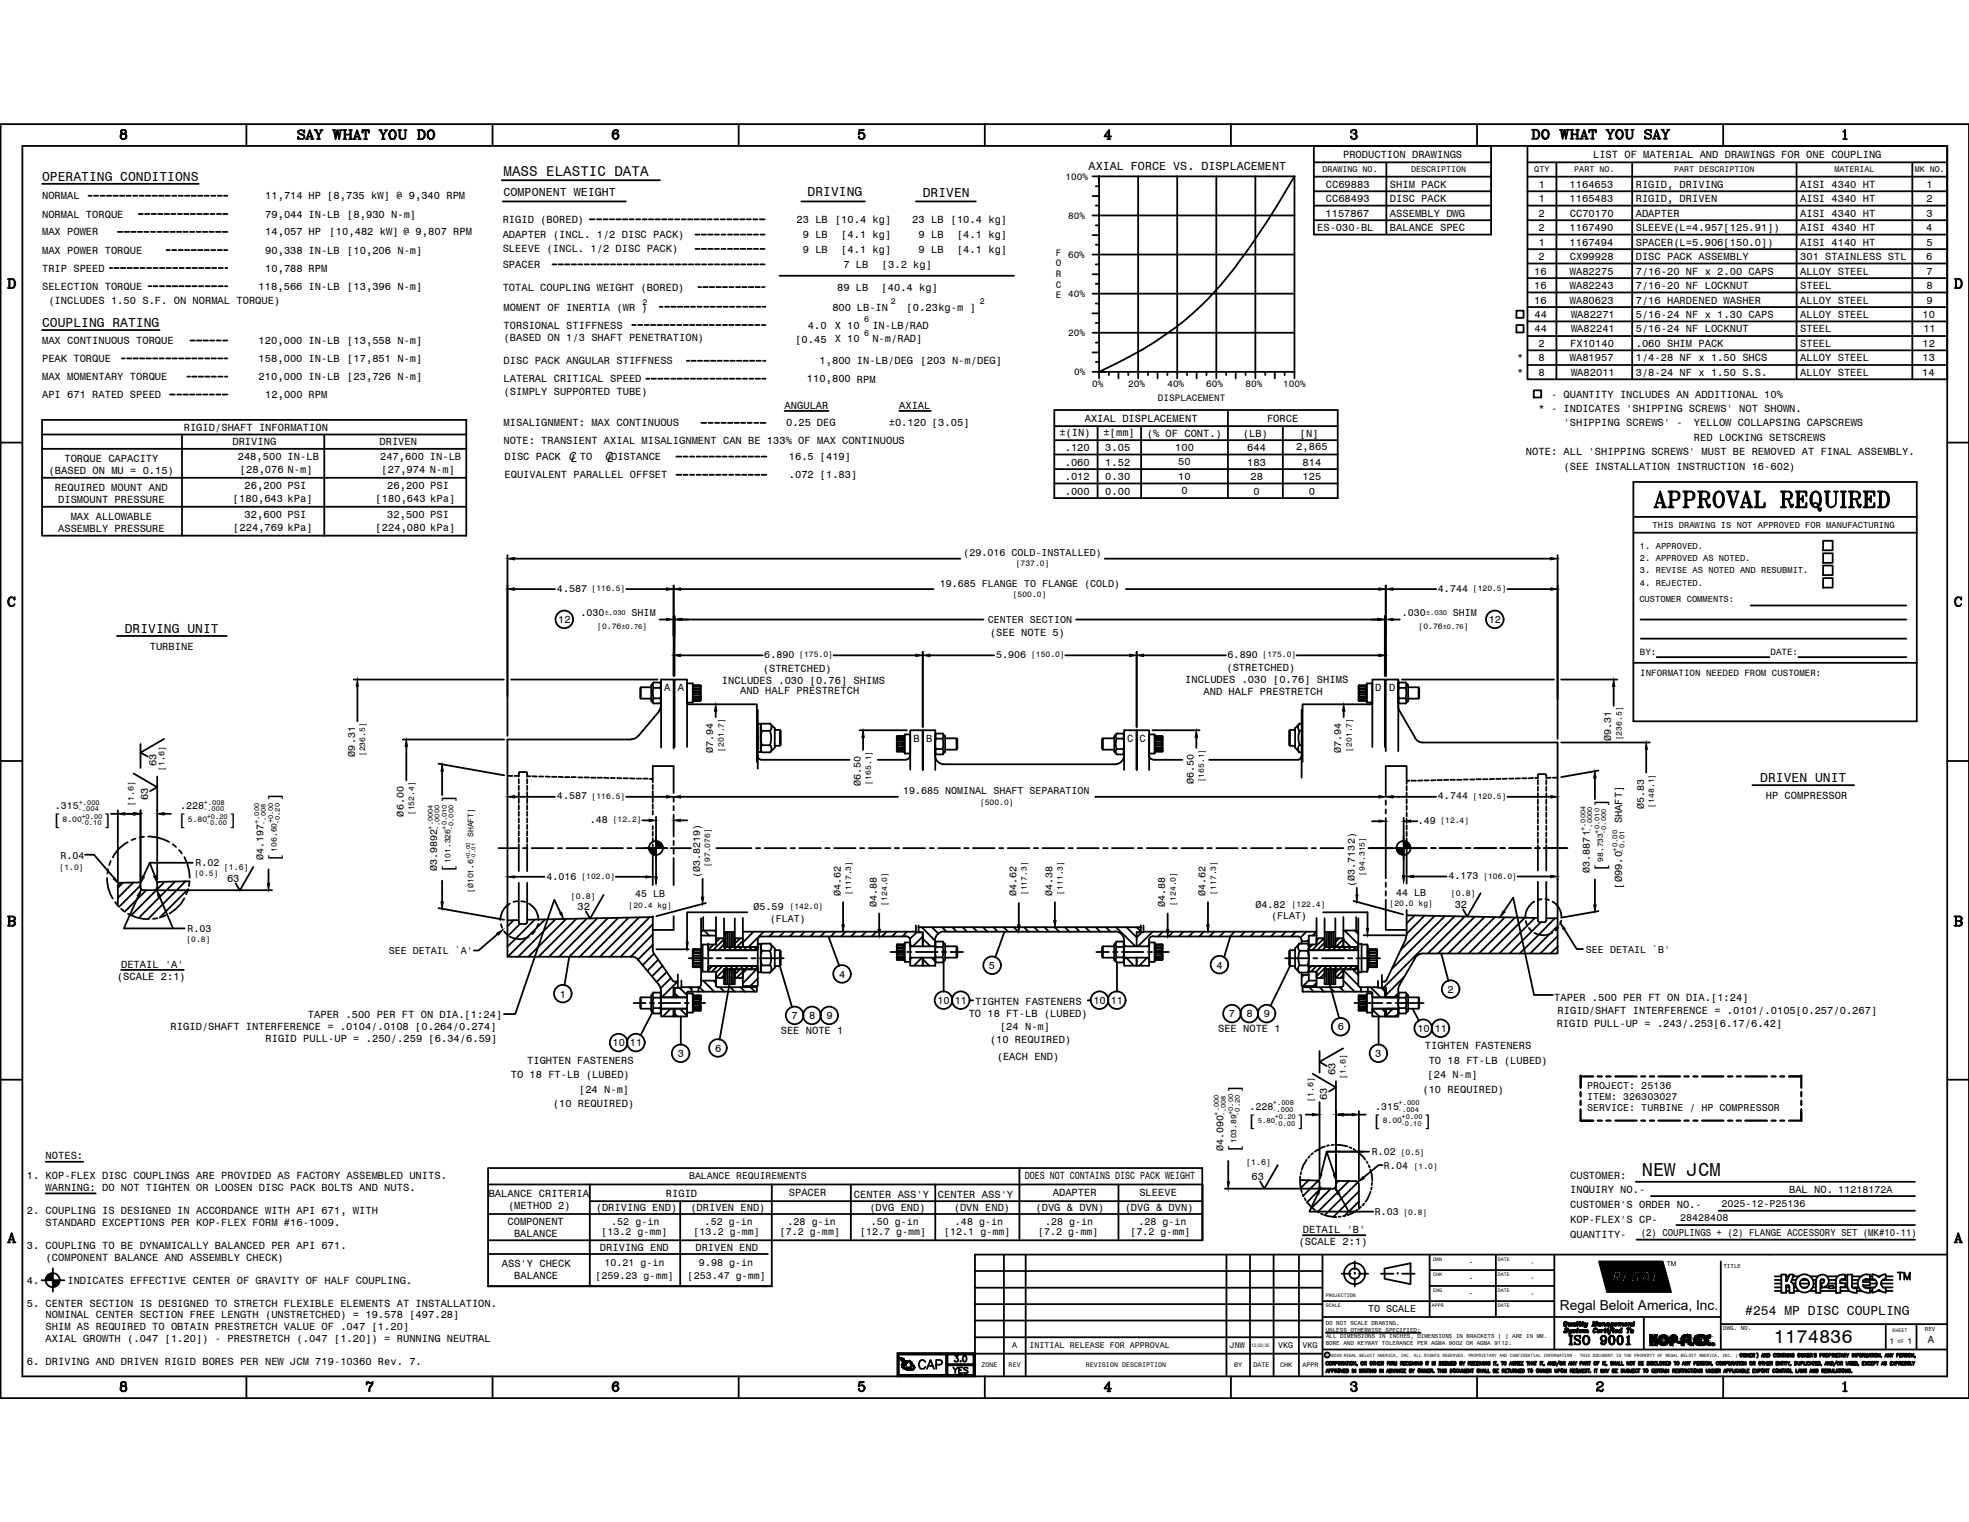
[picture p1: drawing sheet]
<svg xmlns="http://www.w3.org/2000/svg" width="279mm" height="216mm" viewBox="0 0 279 216" stroke-linecap="round" stroke-linejoin="round" font-family="sans-serif">
<defs><g id="words">
<g font-size="2.7">
<text x="233" y="166.8">NEW JCM</text>
<text x="251.7" y="190.5">1174836</text>
</g>
<g font-size="2.4">
<text x="39.7" y="113.8" transform="rotate(-90 39.7 113.8)">]</text>
<text x="7.5" y="117.1">[</text>
<text x="14.6" y="117.1">]</text>
<text x="25.2" y="117.1">[</text>
<text x="32.3" y="117.1">]</text>
<text x="64.3" y="114.1" transform="rotate(-90 64.3 114.1)">]</text>
<text x="227.9" y="114.6" transform="rotate(-90 227.9 114.6)">]</text>
<text x="39.7" y="122.3" transform="rotate(-90 39.7 122.3)">[</text>
<text x="64.3" y="123.8" transform="rotate(-90 64.3 123.8)">[</text>
<text x="227.9" y="123.7" transform="rotate(-90 227.9 123.7)">[</text>
<text x="175.9" y="155.2" transform="rotate(-90 175.9 155.2)">]</text>
<text x="177" y="159.7">[</text>
<text x="183.9" y="159.7">]</text>
<text x="194.8" y="159.7">[</text>
<text x="201.9" y="159.7">]</text>
<text x="175.9" y="163.6" transform="rotate(-90 175.9 163.6)">[</text>
</g>
<g font-size="2">
<text x="71.5" y="25">MASS ELASTIC DATA</text>
<text x="221.4" y="185.8">Regal Beloit America, Inc.</text>
</g>
<g font-size="1.8">
<text x="6" y="25.6">OPERATING CONDITIONS</text>
<text x="114.6" y="27.9">DRIVING</text>
<text x="130.9" y="27.9">DRIVEN</text>
<text x="6" y="46.4">COUPLING RATING</text>
<text x="17.7" y="89.8">DRIVING UNIT</text>
<text x="249.8" y="111">DRIVEN UNIT</text>
<text x="247.6" y="186.6">#254 MP DISC COUPLING</text>
</g>
<g font-size="1.7">
<text x="71.5" y="27.9">COMPONENT WEIGHT</text>
<text x="154.5" y="24.1">AXIAL FORCE VS. DISPLACEMENT</text>
<text x="80.6" y="65.2">CL</text>
<text x="85.8" y="65.2">CL</text>
</g>
<g font-size="1.5">
<text x="190.6" y="22.4">PRODUCTION DRAWINGS</text>
<text x="226.1" y="22.4">LIST OF MATERIAL AND DRAWINGS FOR ONE COUPLING</text>
<text x="6" y="28.3">NORMAL</text>
<text x="37.6" y="28.3">11,714 HP [8,735 kW] @ 9,340 RPM</text>
<text x="188.1" y="26.6">CC69883</text>
<text x="188.1" y="28.7">CC68493</text>
<text x="197.2" y="26.6">SHIM PACK</text>
<text x="197.2" y="28.7">DISC PACK</text>
<text x="218.4" y="26.6">1</text>
<text x="218.4" y="28.7">1</text>
<text x="222.7" y="26.6">1164653</text>
<text x="222.7" y="28.7">1165483</text>
<text x="232.1" y="26.6">RIGID, DRIVING</text>
<text x="232.1" y="28.7">RIGID, DRIVEN</text>
<text x="255.4" y="26.6">AISI 4340 HT</text>
<text x="255.4" y="28.7">AISI 4340 HT</text>
<text x="273.3" y="28.7">2</text>
<text x="273.4" y="26.6">1</text>
<text x="6" y="30.9">NORMAL TORQUE</text>
<text x="6" y="33.4">MAX POWER</text>
<text x="6" y="36">MAX POWER TORQUE</text>
<text x="37.6" y="30.9">79,044 IN-LB</text>
<text x="37.6" y="33.4">14,057 HP</text>
<text x="37.6" y="36">90,338 IN-LB</text>
<text x="46.8" y="33.4">[10,482 kW] @ 9,807 RPM</text>
<text x="49.3" y="30.9">[8,930 N-m]</text>
<text x="49.3" y="36">[10,206 N-m]</text>
<text x="71.3" y="33.8">ADAPTER (INCL. 1/2 DISC PACK)</text>
<text x="71.3" y="31.6">RIGID (BORED)</text>
<text x="71.3" y="35.8">SLEEVE (INCL. 1/2 DISC PACK)</text>
<text x="113" y="31.7">23 LB [10.4 kg]</text>
<text x="113.9" y="33.8">9 LB</text>
<text x="113.9" y="35.9">9 LB</text>
<text x="119.4" y="33.8">[4.1 kg]</text>
<text x="119.4" y="35.9">[4.1 kg]</text>
<text x="129.5" y="31.7">23 LB [10.4 kg]</text>
<text x="130.3" y="33.8">9 LB</text>
<text x="130.3" y="35.9">9 LB</text>
<text x="135.8" y="33.8">[4.1 kg]</text>
<text x="135.8" y="35.9">[4.1 kg]</text>
<text x="186.9" y="32.8">ES-030-BL</text>
<text x="188.1" y="30.7">1157867</text>
<text x="197.2" y="30.7">ASSEMBLY DWG</text>
<text x="197.2" y="32.8">BALANCE SPEC</text>
<text x="218.3" y="30.7">2</text>
<text x="218.3" y="32.8">2</text>
<text x="218.4" y="34.8">1</text>
<text x="222.7" y="34.8">1167494</text>
<text x="222.7" y="32.8">1167490</text>
<text x="222.8" y="30.7">CC70170</text>
<text x="232.1" y="30.7">ADAPTER</text>
<text x="232.1" y="34.8">SPACER(L=5.906[150.0])</text>
<text x="232.1" y="32.8">SLEEVE(L=4.957[125.91])</text>
<text x="255.4" y="30.7">AISI 4340 HT</text>
<text x="255.4" y="34.8">AISI 4140 HT</text>
<text x="255.4" y="32.8">AISI 4340 HT</text>
<text x="273.3" y="32.8">4</text>
<text x="273.3" y="30.7">3</text>
<text x="273.3" y="34.8">5</text>
<text x="6" y="38.6">TRIP SPEED</text>
<text x="6" y="41.1">SELECTION TORQUE</text>
<text x="36.7" y="41.1">118,566 IN-LB</text>
<text x="37.6" y="38.6">10,788 RPM</text>
<text x="49.3" y="41.1">[13,396 N-m]</text>
<text x="71.3" y="41.2">TOTAL COUPLING WEIGHT (BORED)</text>
<text x="71.3" y="38">SPACER</text>
<text x="118.8" y="41.3">89 LB</text>
<text x="119.7" y="38.1">7 LB</text>
<text x="125.1" y="41.3">[40.4 kg]</text>
<text x="125.1" y="38.1">[3.2 kg]</text>
<text x="217.7" y="38.9">16</text>
<text x="217.7" y="41">16</text>
<text x="218.3" y="36.9">2</text>
<text x="222.8" y="36.9">CX99928</text>
<text x="222.8" y="38.9">WA82275</text>
<text x="222.8" y="41">WA82243</text>
<text x="232.1" y="36.9">DISC PACK ASSEMBLY</text>
<text x="232.1" y="38.9">7/16-20 NF x 2.00 CAPS</text>
<text x="232.1" y="41">7/16-20 NF LOCKNUT</text>
<text x="255.4" y="36.9">301 STAINLESS STL</text>
<text x="255.4" y="38.9">ALLOY STEEL</text>
<text x="255.4" y="41">STEEL</text>
<text x="273.3" y="36.9">6</text>
<text x="273.3" y="38.9">7</text>
<text x="273.3" y="41">8</text>
<text x="6.9" y="43.2">(INCLUDES 1.50 S.F. ON NORMAL TORQUE)</text>
<text x="71.5" y="46.6">TORSIONAL STIFFNESS</text>
<text x="71.5" y="44.1">MOMENT OF INERTIA (WR )</text>
<text x="114.6" y="46.6">4.0</text>
<text x="118.1" y="44.1">800 LB-IN</text>
<text x="118.4" y="46.6">X 10</text>
<text x="123.8" y="46.6">IN-LB/RAD</text>
<text x="128.7" y="44.1">[0.23kg-m ]</text>
<text x="217.7" y="43.1">16</text>
<text x="217.8" y="45.1">44</text>
<text x="217.8" y="47.2">44</text>
<text x="222.8" y="43.1">WA80623</text>
<text x="222.9" y="45.1">WA82271</text>
<text x="222.9" y="47.2">WA82241</text>
<text x="232.1" y="43.1">7/16 HARDENED WASHER</text>
<text x="232.1" y="45.1">5/16-24 NF x 1.30 CAPS</text>
<text x="232.1" y="47.2">5/16-24 NF LOCKNUT</text>
<text x="255.4" y="43.1">ALLOY STEEL</text>
<text x="255.4" y="45.1">ALLOY STEEL</text>
<text x="255.4" y="47.2">STEEL</text>
<text x="272.8" y="45.1">10</text>
<text x="272.9" y="47.2">11</text>
<text x="273.4" y="43.1">9</text>
<text x="6" y="48.8">MAX CONTINUOUS TORQUE</text>
<text x="6" y="51.4">PEAK TORQUE</text>
<text x="6" y="53.9">MAX MOMENTARY TORQUE</text>
<text x="36.7" y="48.8">120,000 IN-LB</text>
<text x="36.7" y="51.4">158,000 IN-LB</text>
<text x="36.7" y="53.9">210,000 IN-LB</text>
<text x="49.3" y="48.8">[13,558 N-m]</text>
<text x="49.3" y="51.4">[17,851 N-m]</text>
<text x="49.3" y="53.9">[23,726 N-m]</text>
<text x="71.5" y="51.7">DISC PACK ANGULAR STIFFNESS</text>
<text x="71.5" y="48.3">(BASED ON 1/3 SHAFT PENETRATION)</text>
<text x="112.9" y="48.6">[0.45</text>
<text x="116.3" y="51.7">1,800 IN-LB/DEG</text>
<text x="118.4" y="48.6">X 10</text>
<text x="123.8" y="48.6">N-m/RAD]</text>
<text x="130.6" y="51.7">[203 N-m/DEG]</text>
<text x="215.3" y="51.3">*</text>
<text x="215.3" y="53.3">*</text>
<text x="218.3" y="49.2">2</text>
<text x="218.3" y="51.3">8</text>
<text x="218.3" y="53.3">8</text>
<text x="222.8" y="51.3">WA81957</text>
<text x="222.8" y="49.2">FX10140</text>
<text x="222.9" y="53.3">WA82011</text>
<text x="232.1" y="49.2">.060 SHIM PACK</text>
<text x="232.1" y="51.3">1/4-28 NF x 1.50 SHCS</text>
<text x="232.1" y="53.3">3/8-24 NF x 1.50 S.S.</text>
<text x="255.4" y="49.2">STEEL</text>
<text x="255.4" y="51.3">ALLOY STEEL</text>
<text x="255.4" y="53.3">ALLOY STEEL</text>
<text x="272.8" y="53.3">14</text>
<text x="272.8" y="49.2">12</text>
<text x="272.8" y="51.3">13</text>
<text x="6" y="56.5">API 671 RATED SPEED</text>
<text x="37.6" y="56.5">12,000 RPM</text>
<text x="71.5" y="56">(SIMPLY SUPPORTED TUBE)</text>
<text x="71.5" y="54.2">LATERAL CRITICAL SPEED</text>
<text x="111.3" y="58">ANGULAR</text>
<text x="114.5" y="54.2">110,800 RPM</text>
<text x="127.6" y="58">AXIAL</text>
<text x="153.9" y="59.8">AXIAL DISPLACEMENT</text>
<text x="179.8" y="59.8">FORCE</text>
<text x="218.3" y="58.5">* - INDICATES 'SHIPPING SCREWS' NOT SHOWN.</text>
<text x="220.1" y="56.4">- QUANTITY INCLUDES AN ADDITIONAL 10%</text>
<text x="9.1" y="65.5">TORQUE CAPACITY</text>
<text x="26.1" y="61.1">RIGID/SHAFT INFORMATION</text>
<text x="33" y="63.2">DRIVING</text>
<text x="33.7" y="65.3">248,500 IN-LB</text>
<text x="53.8" y="63.2">DRIVEN</text>
<text x="53.9" y="65.3">247,600 IN-LB</text>
<text x="71.5" y="60.5">MISALIGNMENT: MAX CONTINUOUS</text>
<text x="71.5" y="63">NOTE: TRANSIENT AXIAL MISALIGNMENT CAN BE 133% OF MAX CONTINUOUS</text>
<text x="71.6" y="65.3">DISC PACK</text>
<text x="82.3" y="65.3">TO</text>
<text x="86.7" y="65.3">DISTANCE</text>
<text x="111.5" y="60.5">0.25 DEG</text>
<text x="111.9" y="65.3">16.5 [419]</text>
<text x="126.1" y="60.5">±0.120 [3.05]</text>
<text x="150.3" y="61.8">±(IN)</text>
<text x="151.1" y="64">.120</text>
<text x="156.6" y="61.8">±[mm]</text>
<text x="156.8" y="64">3.05</text>
<text x="162.7" y="61.9">(% OF CONT.)</text>
<text x="166.8" y="63.9">100</text>
<text x="167.2" y="66">50</text>
<text x="176.4" y="61.9">(LB)</text>
<text x="177" y="64">644</text>
<text x="183.9" y="63.8">2,865</text>
<text x="184.4" y="61.9">[N]</text>
<text x="216.5" y="64.6">NOTE: ALL 'SHIPPING SCREWS' MUST BE REMOVED AT FINAL ASSEMBLY.</text>
<text x="221.9" y="60.5">'SHIPPING SCREWS' -</text>
<text x="240.4" y="60.5">YELLOW COLLAPSING CAPSCREWS</text>
<text x="240.4" y="62.6">RED LOCKING SETSCREWS</text>
<text x="6.9" y="67.2">(BASED ON MU = 0.15)</text>
<text x="7.8" y="69.6">REQUIRED MOUNT AND</text>
<text x="8.3" y="71.3">DISMOUNT PRESSURE</text>
<text x="33.1" y="71.2">[180,643 kPa]</text>
<text x="34" y="67.1">[28,076 N-m]</text>
<text x="34.7" y="69.4">26,200 PSI</text>
<text x="53.3" y="71.2">[180,643 kPa]</text>
<text x="54.1" y="67.1">[27,974 N-m]</text>
<text x="54.9" y="69.4">26,200 PSI</text>
<text x="71.6" y="67.9">EQUIVALENT PARALLEL OFFSET</text>
<text x="111.9" y="67.9">.072 [1.83]</text>
<text x="151.1" y="66">.060</text>
<text x="151.1" y="68.1">.012</text>
<text x="151.1" y="70.1">.000</text>
<text x="156.8" y="66">1.52</text>
<text x="156.8" y="68.1">0.30</text>
<text x="156.8" y="70.1">0.00</text>
<text x="167.2" y="68">10</text>
<text x="167.6" y="70.1">0</text>
<text x="177" y="66">183</text>
<text x="177.5" y="68.1">28</text>
<text x="177.9" y="70.1">0</text>
<text x="184.8" y="66">814</text>
<text x="184.8" y="68.1">125</text>
<text x="185.7" y="70.1">0</text>
<text x="221.9" y="66.7">(SEE INSTALLATION INSTRUCTION 16-602)</text>
<text x="8.3" y="75.4">ASSEMBLY PRESSURE</text>
<text x="10" y="73.7">MAX ALLOWABLE</text>
<text x="33.1" y="75.3">[224,769 kPa]</text>
<text x="34.7" y="73.5">32,600 PSI</text>
<text x="53.3" y="75.3">[224,080 kPa]</text>
<text x="54.9" y="73.5">32,500 PSI</text>
<text x="79.2" y="88.3">12</text>
<text x="211.2" y="88.4">12</text>
<text x="21.3" y="92.2">TURBINE</text>
<text x="108.2" y="95.4">(STRETCHED)</text>
<text x="140.5" y="90.2">(SEE NOTE 5)</text>
<text x="174" y="95.1">(STRETCHED)</text>
<text x="94.2" y="98">A</text>
<text x="96.2" y="98">A</text>
<text x="102.4" y="97">INCLUDES .030 [0.76] SHIMS</text>
<text x="105" y="98.5">AND HALF PRESTRETCH</text>
<text x="168.2" y="96.8">INCLUDES .030 [0.76] SHIMS</text>
<text x="170.8" y="98.6">AND HALF PRESTRETCH</text>
<text x="195.2" y="98">D</text>
<text x="197.1" y="98">D</text>
<text x="129.6" y="105.3">B</text>
<text x="131.4" y="105.3">B</text>
<text x="159.9" y="105.3">C</text>
<text x="161.7" y="105.3">C</text>
<text x="21" y="113.5" transform="rotate(-90 21 113.5)">63</text>
<text x="22.2" y="108.6" transform="rotate(-90 22.2 108.6)">63</text>
<text x="250.6" y="113.4">HP COMPRESSOR</text>
<text x="230.2" y="116.8" transform="rotate(-90 230.2 116.8)">SHAFT]</text>
<text x="32.2" y="125.1">63</text>
<text x="82" y="129">32</text>
<text x="206.4" y="128.8">32</text>
<text x="230.2" y="126.1" transform="rotate(-90 230.2 126.1)">[Ø99.0</text>
<text x="17.2" y="137.2">DETAIL 'A'</text>
<text x="140.3" y="137.5">5</text>
<text x="172.6" y="137.4">4</text>
<text x="16.6" y="139">(SCALE 2:1)</text>
<text x="79.4" y="141.5">1</text>
<text x="119.1" y="138.7">4</text>
<text x="133" y="142.4">10</text>
<text x="135.5" y="142.4">11</text>
<text x="138.4" y="142.5">TIGHTEN FASTENERS</text>
<text x="155.2" y="142.4">10</text>
<text x="157.6" y="142.4">11</text>
<text x="205.4" y="140.8">2</text>
<text x="220.6" y="141.9">TAPER .500 PER FT ON DIA.[1:24]</text>
<text x="221" y="143.8">RIGID/SHAFT INTERFERENCE = .0101/.0105[0.257/0.267]</text>
<text x="24.2" y="146.1">RIGID/SHAFT INTERFERENCE = .0104/.0108 [0.264/0.274]</text>
<text x="37.7" y="147.8">RIGID PULL-UP = .250/.259 [6.34/6.59]</text>
<text x="43.7" y="144.4">TAPER .500 PER FT ON DIA.[1:24]</text>
<text x="86.9" y="148.4">10</text>
<text x="89.4" y="148.4">11</text>
<text x="96.2" y="149.9">3</text>
<text x="101.5" y="149.2">6</text>
<text x="110.8" y="146.6">SEE NOTE 1</text>
<text x="112.3" y="144.6">7</text>
<text x="114.8" y="144.6">8</text>
<text x="117.3" y="144.6">9</text>
<text x="137.5" y="144.3">TO 18 FT-LB (LUBED)</text>
<text x="140.5" y="148">(10 REQUIRED)</text>
<text x="141.9" y="146.1">[24 N-m]</text>
<text x="172.8" y="146.3">SEE NOTE 1</text>
<text x="174.4" y="144.3">7</text>
<text x="176.9" y="144.3">8</text>
<text x="179.3" y="144.3">9</text>
<text x="189.8" y="146.2">6</text>
<text x="195.2" y="149.9">3</text>
<text x="201.1" y="146.4">10</text>
<text x="202.2" y="148.8">TIGHTEN FASTENERS</text>
<text x="203.6" y="146.4">11</text>
<text x="220.9" y="145.7">RIGID PULL-UP = .243/.253[6.17/6.42]</text>
<text x="72.5" y="153">TO 18 FT-LB (LUBED)</text>
<text x="74.8" y="150.9">TIGHTEN FASTENERS</text>
<text x="82.2" y="155">[24 N-m]</text>
<text x="141.4" y="150.4">(EACH END)</text>
<text x="189.5" y="152.5" transform="rotate(-90 189.5 152.5)">63</text>
<text x="201.8" y="155">(10 REQUIRED)</text>
<text x="202.6" y="153">[24 N-m]</text>
<text x="202.7" y="150.9">TO 18 FT-LB (LUBED)</text>
<text x="78.4" y="157.1">(10 REQUIRED)</text>
<text x="188.3" y="156" transform="rotate(-90 188.3 156)">63</text>
<text x="3.8" y="167.3">1. KOP-FLEX DISC COUPLINGS ARE PROVIDED AS FACTORY ASSEMBLED UNITS.</text>
<text x="6.5" y="164.4">NOTES:</text>
<text x="145.4" y="167.3">DOES NOT CONTAINS DISC PACK WEIGHT</text>
<text x="177.6" y="167.3">63</text>
<text x="222.8" y="167.2">CUSTOMER:</text>
<text x="3.8" y="172.3">2. COUPLING IS DESIGNED IN ACCORDANCE WITH API 671, WITH</text>
<text x="6.5" y="173.9">STANDARD EXCEPTIONS PER KOP-FLEX FORM #16-1009.</text>
<text x="6.5" y="169">WARNING: DO NOT TIGHTEN OR LOOSEN DISC PACK BOLTS AND NUTS.</text>
<text x="69.3" y="169.8">BALANCE CRITERIA</text>
<text x="72" y="173.8">COMPONENT</text>
<text x="72.1" y="171.5">(METHOD 2)</text>
<text x="84.5" y="171.8">(DRIVING END)</text>
<text x="94.5" y="169.8">RIGID</text>
<text x="98" y="171.8">(DRIVEN END)</text>
<text x="111.9" y="169.7">SPACER</text>
<text x="121.2" y="169.9">CENTER ASS'Y</text>
<text x="123.4" y="171.7">(DVG END)</text>
<text x="133.1" y="169.9">CENTER ASS'Y</text>
<text x="135.3" y="171.7">(DVN END)</text>
<text x="146.9" y="171.8">(DVG &amp; DVN)</text>
<text x="149.4" y="169.7">ADAPTER</text>
<text x="159.6" y="171.7">(DVG &amp; DVN)</text>
<text x="161.7" y="169.7">SLEEVE</text>
<text x="222.8" y="169.3">INQUIRY NO.-</text>
<text x="222.8" y="173.5">KOP-FLEX'S CP-</text>
<text x="222.8" y="171.4">CUSTOMER'S ORDER NO.-</text>
<text x="253.9" y="169.2">BAL NO. 11218172A</text>
<text x="3.8" y="177.2">3. COUPLING TO BE DYNAMICALLY BALANCED PER API 671.</text>
<text x="6.5" y="178.8">(COMPONENT BALANCE AND ASSEMBLY CHECK)</text>
<text x="71.2" y="179.7">ASS'Y CHECK</text>
<text x="72.9" y="175.5">BALANCE</text>
<text x="85.1" y="177.5">DRIVING END</text>
<text x="98.7" y="177.5">DRIVEN END</text>
<text x="184.3" y="176.6">(SCALE 2:1)</text>
<text x="184.9" y="174.8">DETAIL 'B'</text>
<text x="222.8" y="175.6">QUANTITY-</text>
<text x="3.8" y="185.4">5. CENTER SECTION IS DESIGNED TO STRETCH FLEXIBLE ELEMENTS AT INSTALLATION.</text>
<text x="3.8" y="182.1">4.</text>
<text x="9.6" y="182.1">INDICATES EFFECTIVE CENTER OF GRAVITY OF HALF COUPLING.</text>
<text x="73" y="181.4">BALANCE</text>
<text x="6.5" y="190.3">AXIAL GROWTH (.047 [1.20]) - PRESTRETCH (.047 [1.20]) = RUNNING NEUTRAL</text>
<text x="6.5" y="188.7">SHIM AS REQUIRED TO OBTAIN PRESTRETCH VALUE OF .047 [1.20]</text>
<text x="6.5" y="187">NOMINAL CENTER SECTION FREE LENGTH (UNSTRETCHED) = 19.578 [497.28]</text>
<text x="273.6" y="190.5">A</text>
<text x="3.8" y="193.6">6. DRIVING AND DRIVEN RIGID BORES PER NEW JCM 719-10360 Rev. 7.</text>
</g>
<g font-size="1.4">
<text x="79" y="83.9">4.587</text>
<text x="133.3" y="83.2">19.685 FLANGE TO FLANGE (COLD)</text>
<text x="136.7" y="78.9">(29.016 COLD-INSTALLED)</text>
<text x="204" y="83.9">4.744</text>
<text x="82.4" y="87.4">.030</text>
<text x="89.6" y="87.4">SHIM</text>
<text x="140.2" y="88.3">CENTER SECTION</text>
<text x="198.9" y="87.4">.030</text>
<text x="206.2" y="87.4">SHIM</text>
<text x="108.5" y="93.3">6.890</text>
<text x="141.4" y="93.3">5.906</text>
<text x="174.2" y="93.3">6.890</text>
<text x="50.4" y="107.3" transform="rotate(-90 50.4 107.3)">Ø9.31</text>
<text x="101.2" y="106.8" transform="rotate(-90 101.2 106.8)">Ø7.94</text>
<text x="190.3" y="106.8" transform="rotate(-90 190.3 106.8)">Ø7.94</text>
<text x="228.6" y="105.1" transform="rotate(-90 228.6 105.1)">Ø9.31</text>
<text x="79" y="113.4">4.587</text>
<text x="122.1" y="111.5" transform="rotate(-90 122.1 111.5)">Ø6.50</text>
<text x="128.1" y="112.7">19.685 NOMINAL SHAFT SEPARATION</text>
<text x="169.4" y="111.2" transform="rotate(-90 169.4 111.2)">Ø6.50</text>
<text x="204" y="113.4">4.744</text>
<text x="7.8" y="114.7">.315</text>
<text x="25.6" y="114.7">.228</text>
<text x="57.3" y="115.8" transform="rotate(-90 57.3 115.8)">Ø6.00</text>
<text x="83.7" y="116.8">.48</text>
<text x="201.2" y="116.9">.49</text>
<text x="233.3" y="114.7" transform="rotate(-90 233.3 114.7)">Ø5.83</text>
<text x="8.6" y="121.9">R.04</text>
<text x="27.7" y="122.9">R.02</text>
<text x="37.4" y="122" transform="rotate(-90 37.4 122)">Ø4.197</text>
<text x="62" y="123.6" transform="rotate(-90 62 123.6)">Ø3.9892</text>
<text x="77.6" y="124.8">4.016</text>
<text x="99.4" y="124.5" transform="rotate(-90 99.4 124.5)">(Ø3.8219)</text>
<text x="192.2" y="125.8" transform="rotate(-90 192.2 125.8)">(Ø3.7132)</text>
<text x="205.5" y="124.7">4.173</text>
<text x="225.6" y="123.8" transform="rotate(-90 225.6 123.8)">Ø3.8871</text>
<text x="90.1" y="127.3">45 LB</text>
<text x="106.9" y="129.1">Ø5.59</text>
<text x="109.2" y="130.7">(FLAT)</text>
<text x="119.3" y="127.1" transform="rotate(-90 119.3 127.1)">Ø4.62</text>
<text x="124.4" y="128.7" transform="rotate(-90 124.4 128.7)">Ø4.88</text>
<text x="144.2" y="127.2" transform="rotate(-90 144.2 127.2)">Ø4.62</text>
<text x="149.4" y="127.1" transform="rotate(-90 149.4 127.1)">Ø4.38</text>
<text x="165.4" y="128.7" transform="rotate(-90 165.4 128.7)">Ø4.88</text>
<text x="171.1" y="127.1" transform="rotate(-90 171.1 127.1)">Ø4.62</text>
<text x="178.1" y="128.7">Ø4.82</text>
<text x="180.4" y="130.4">(FLAT)</text>
<text x="198.1" y="127">44 LB</text>
<text x="26.6" y="132.2">R.03</text>
<text x="55.2" y="135.3">SEE DETAIL `A'</text>
<text x="225" y="135.2">SEE DETAIL `B'</text>
<text x="225.2" y="154.5">PROJECT: 25136</text>
<text x="177.3" y="157.4">.228</text>
<text x="195.1" y="157.4">.315</text>
<text x="225.2" y="156.1">ITEM: 326303027</text>
<text x="225.2" y="157.6">SERVICE: TURBINE / HP COMPRESSOR</text>
<text x="97.8" y="167.3">BALANCE REQUIREMENTS</text>
<text x="173.6" y="163.3" transform="rotate(-90 173.6 163.3)">Ø4.090</text>
<text x="194.6" y="163.8">R.02</text>
<text x="196.4" y="165.8">R.04</text>
<text x="86.7" y="173.7">.52 g-in</text>
<text x="100" y="173.7">.52 g-in</text>
<text x="111.8" y="173.7">.28 g-in</text>
<text x="123.6" y="173.7">.50 g-in</text>
<text x="135.5" y="173.7">.48 g-in</text>
<text x="148.3" y="173.7">.28 g-in</text>
<text x="161.5" y="173.7">.28 g-in</text>
<text x="195.1" y="172.3">R.03</text>
<text x="238.4" y="173.3">28428408</text>
<text x="244.3" y="171.2">2025-12-P25136</text>
<text x="85.3" y="175.2">[13.2 g-mm]</text>
<text x="85.8" y="179.6">10.21 g-in</text>
<text x="98.4" y="175.2">[13.2 g-mm]</text>
<text x="99.2" y="179.6">9.98 g-in</text>
<text x="110.7" y="175.2">[7.2 g-mm]</text>
<text x="122" y="175.2">[12.7 g-mm]</text>
<text x="134" y="175.2">[12.1 g-mm]</text>
<text x="147.3" y="175.2">[7.2 g-mm]</text>
<text x="160.4" y="175.2">[7.2 g-mm]</text>
<text x="232.8" y="175.3">(2) COUPLINGS + (2) FLANGE ACCESSORY SET (MK#10-11)</text>
<text x="84.5" y="181.5">[259.23 g-mm]</text>
<text x="97.6" y="181.4">[253.47 g-mm]</text>
<text x="194.1" y="186.1">TO SCALE</text>
</g>
<g font-size="1.3">
<text x="151.2" y="25.5">100%</text>
<text x="151.6" y="31">80%</text>
<text x="149.8" y="37.8">O</text>
<text x="149.8" y="39.3">R</text>
<text x="149.8" y="40.8">C</text>
<text x="149.8" y="36.3">F</text>
<text x="151.6" y="36.6">60%</text>
<text x="149.8" y="42.3">E</text>
<text x="151.6" y="47.7">20%</text>
<text x="151.6" y="42.1">40%</text>
<text x="152.4" y="53.2">0%</text>
<text x="155" y="54.9">0%</text>
<text x="160.1" y="54.9">20%</text>
<text x="164.3" y="56.9">DISPLACEMENT</text>
<text x="165.7" y="54.9">40%</text>
<text x="171.2" y="54.9">60%</text>
<text x="176.7" y="54.9">80%</text>
<text x="182.1" y="54.9">100%</text>
<text x="232.7" y="92.9">BY:</text>
<text x="232.7" y="95.9">INFORMATION NEEDED FROM CUSTOMER:</text>
<text x="251.2" y="92.9">DATE:</text>
</g>
<g font-size="1.2">
<text x="187.7" y="24.5">DRAWING NO.</text>
<text x="200.2" y="24.5">DESCRIPTION</text>
<text x="217.7" y="24.5">QTY</text>
<text x="223.4" y="24.5">PART NO.</text>
<text x="237.6" y="24.5">PART DESCRIPTION</text>
<text x="260.3" y="24.5">MATERIAL</text>
<text x="271.7" y="24.5">MK NO.</text>
<text x="91.2" y="43.3">2</text>
<text x="122.6" y="45.7">6</text>
<text x="122.6" y="47.7">6</text>
<text x="126.4" y="43.1">2</text>
<text x="139" y="43.1">2</text>
<text x="232.7" y="77.8">1. APPROVED.</text>
<text x="234.5" y="74.9">THIS DRAWING IS NOT APPROVED FOR MANUFACTURING</text>
<text x="232.7" y="79.6">2. APPROVED AS NOTED.</text>
<text x="232.7" y="81.3">3. REVISE AS NOTED AND RESUBMIT.</text>
<text x="232.7" y="83.1">4. REJECTED.</text>
<text x="232.6" y="85.4">CUSTOMER COMMENTS:</text>
<text x="23.3" y="109.4" transform="rotate(-90 23.3 109.4)">[1.6]</text>
<text x="19" y="114.3" transform="rotate(-90 19 114.3)">[1.6]</text>
<text x="67.2" y="118.8" transform="rotate(-90 67.2 118.8)">SHAFT]</text>
<text x="31.8" y="123.4">[1.6]</text>
<text x="67.2" y="126.7" transform="rotate(-90 67.2 126.7)">[Ø101.6</text>
<text x="81" y="127.5">[0.8]</text>
<text x="205.9" y="127">[0.8]</text>
<text x="191" y="153.1" transform="rotate(-90 191 153.1)">[1.6]</text>
<text x="186.4" y="156.4" transform="rotate(-90 186.4 156.4)">[1.6]</text>
<text x="176.8" y="165.3">[1.6]</text>
<text x="208.4" y="179.4">-</text>
<text x="208.4" y="181.7">-</text>
<text x="208.4" y="183.9">-</text>
<text x="143.6" y="191.3">A</text>
<text x="146.1" y="191.3">INITIAL RELEASE FOR APPROVAL</text>
<text x="174.5" y="191.3">JNW</text>
<text x="181.4" y="191.3">VKG</text>
<text x="184.8" y="191.3">VKG</text>
<text x="268.1" y="190.6">1</text>
<text x="270.7" y="190.6">1</text>
</g>
<g font-size="1.1">
<text x="84" y="83.9">[116.5]</text>
<text x="144.1" y="80.3">[737.0]</text>
<text x="209" y="83.9">[120.5]</text>
<text x="84.8" y="89.2">[0.76</text>
<text x="91.2" y="89.2">]</text>
<text x="143.7" y="84.7">[500.0]</text>
<text x="201.3" y="89.2">[0.76</text>
<text x="207.7" y="89.2">]</text>
<text x="113.4" y="93.3">[175.0]</text>
<text x="146.3" y="93.3">[150.0]</text>
<text x="179.2" y="93.3">[175.0]</text>
<text x="51.8" y="107.3" transform="rotate(-90 51.8 107.3)">[236.5]</text>
<text x="102.7" y="106.6" transform="rotate(-90 102.7 106.6)">[201.7]</text>
<text x="191.8" y="106.6" transform="rotate(-90 191.8 106.6)">[201.7]</text>
<text x="230.1" y="105" transform="rotate(-90 230.1 105)">[236.5]</text>
<text x="84" y="113.3">[116.5]</text>
<text x="123.6" y="111.3" transform="rotate(-90 123.6 111.3)">[165.1]</text>
<text x="170.9" y="111" transform="rotate(-90 170.9 111)">[165.1]</text>
<text x="209" y="113.3">[120.5]</text>
<text x="8.9" y="116.6">8.00</text>
<text x="26.7" y="116.6">5.80</text>
<text x="58.8" y="115.6" transform="rotate(-90 58.8 115.6)">[152.4]</text>
<text x="87" y="116.7">[12.2]</text>
<text x="139.1" y="114.2">[500.0]</text>
<text x="204.4" y="116.8">[12.4]</text>
<text x="234.7" y="114.5" transform="rotate(-90 234.7 114.5)">[148.1]</text>
<text x="8.5" y="123.4">[1.0]</text>
<text x="27.6" y="124.3">[0.5]</text>
<text x="39.3" y="120.8" transform="rotate(-90 39.3 120.8)">106.60</text>
<text x="63.9" y="122.4" transform="rotate(-90 63.9 122.4)">101.326</text>
<text x="82.5" y="124.7">[102.0]</text>
<text x="100.8" y="123" transform="rotate(-90 100.8 123)">[97.076]</text>
<text x="193.7" y="124.2" transform="rotate(-90 193.7 124.2)">[94.315]</text>
<text x="210.5" y="124.6">[106.0]</text>
<text x="227.5" y="122.3" transform="rotate(-90 227.5 122.3)">98.733</text>
<text x="89.2" y="128.7">[20.4 kg]</text>
<text x="112.1" y="129">[142.0]</text>
<text x="120.8" y="126.9" transform="rotate(-90 120.8 126.9)">[117.3]</text>
<text x="125.9" y="128.5" transform="rotate(-90 125.9 128.5)">[124.0]</text>
<text x="145.7" y="127" transform="rotate(-90 145.7 127)">[117.3]</text>
<text x="150.8" y="126.9" transform="rotate(-90 150.8 126.9)">[111.3]</text>
<text x="166.8" y="128.5" transform="rotate(-90 166.8 128.5)">[124.0]</text>
<text x="172.6" y="126.9" transform="rotate(-90 172.6 126.9)">[117.3]</text>
<text x="183.3" y="128.7">[122.4]</text>
<text x="197.2" y="128.5">[20.0 kg]</text>
<text x="26.5" y="133.7">[0.8]</text>
<text x="196.2" y="159.3">8.00</text>
<text x="175.5" y="162.2" transform="rotate(-90 175.5 162.2)">103.89</text>
<text x="198.8" y="163.8">[0.5]</text>
<text x="200.6" y="165.8">[1.0]</text>
<text x="199.1" y="172.3">[0.8]</text>
<text x="217.1" y="179.5">-</text>
<text x="217.1" y="181.6">-</text>
<text x="217.1" y="183.8">-</text>
</g>
<g font-size="1">
<text x="85.8" y="87.2">±.030</text>
<text x="88.2" y="89.2">±0.76</text>
<text x="202.4" y="87.2">±.030</text>
<text x="204.7" y="89.2">±0.76</text>
<text x="11" y="115.1">-.004</text>
<text x="11.2" y="114.1">+.000</text>
<text x="11.4" y="117.1">-0.10</text>
<text x="11.6" y="116.1">+0.00</text>
<text x="28.8" y="115.1">-.000</text>
<text x="28.9" y="114.1">+.008</text>
<text x="29.2" y="117.1">-0.00</text>
<text x="29.3" y="116.1">+0.20</text>
<text x="36.8" y="116.9" transform="rotate(-90 36.8 116.9)">+.000</text>
<text x="37.7" y="117" transform="rotate(-90 37.7 117)">-.008</text>
<text x="38.8" y="116.8" transform="rotate(-90 38.8 116.8)">+0.00</text>
<text x="39.7" y="116.9" transform="rotate(-90 39.7 116.9)">-0.20</text>
<text x="61.4" y="117.7" transform="rotate(-90 61.4 117.7)">+.0004</text>
<text x="62.4" y="117.8" transform="rotate(-90 62.4 117.8)">-.0000</text>
<text x="63.4" y="117.7" transform="rotate(-90 63.4 117.7)">+0.010</text>
<text x="64.3" y="117.8" transform="rotate(-90 64.3 117.8)">-0.000</text>
<text x="225" y="117.9" transform="rotate(-90 225 117.9)">+.0004</text>
<text x="225.9" y="118" transform="rotate(-90 225.9 118)">-.0000</text>
<text x="227" y="118.2" transform="rotate(-90 227 118.2)">+0.010</text>
<text x="227.9" y="118.3" transform="rotate(-90 227.9 118.3)">-0.000</text>
<text x="229.5" y="120.8" transform="rotate(-90 229.5 120.8)">+0.00</text>
<text x="230.5" y="120.9" transform="rotate(-90 230.5 120.9)">-0.01</text>
<text x="173" y="158.2" transform="rotate(-90 173 158.2)">+.000</text>
<text x="173.9" y="158.4" transform="rotate(-90 173.9 158.4)">-.008</text>
<text x="175" y="158.2" transform="rotate(-90 175 158.2)">+0.00</text>
<text x="175.9" y="158.3" transform="rotate(-90 175.9 158.3)">-0.20</text>
<text x="178.5" y="159.3">5.80</text>
<text x="180.6" y="157.7">-.000</text>
<text x="180.6" y="156.8">+.008</text>
<text x="180.8" y="159.7">-0.00</text>
<text x="180.9" y="158.8">+0.20</text>
<text x="198.4" y="157.7">-.004</text>
<text x="198.5" y="156.8">+.000</text>
<text x="198.8" y="159.7">-0.10</text>
<text x="198.9" y="158.8">+0.00</text>
</g>
<g font-size=".9">
<text x="236.5" y="179.6">TM</text>
<text x="139.3" y="194">ZONE</text>
<text x="143.1" y="194">REV</text>
<text x="154.1" y="194">REVISION DESCRIPTION</text>
<text x="175.1" y="194">BY</text>
<text x="177.9" y="194">DATE</text>
<text x="181.7" y="194">CHK</text>
<text x="184.8" y="194">APPR</text>
</g>
<g font-size=".8">
<text x="66.7" y="121.9" transform="rotate(-90 66.7 121.9)">+0.00</text>
<text x="67.5" y="122" transform="rotate(-90 67.5 122)">-0.01</text>
<text x="244.6" y="179.9">TITLE</text>
<text x="188.1" y="187.9">DO NOT SCALE DRAWING.</text>
<text x="188.1" y="188.9">UNLESS OTHERWISE SPECIFIED:</text>
<text x="188.1" y="190.8">BORE AND KEYWAY TOLERANCE PER AGMA 9002 OR AGMA 9112.</text>
<text x="188.2" y="189.9">ALL DIMENSIONS IN INCHES, DIMENSIONS IN BRACKETS [ ] ARE IN MM.</text>
<text x="244.5" y="188.7">DWG. NO.</text>
<text x="273.1" y="188.8">REV</text>
</g>
<g font-size=".7">
<text x="203.4" y="178.8">DWN</text>
<text x="212.6" y="178.8">DATE</text>
<text x="188.1" y="185.4">SCALE</text>
<text x="188.1" y="184">PROJECTION</text>
<text x="203.2" y="185.4">APPR</text>
<text x="203.4" y="181">CHK</text>
<text x="203.4" y="183.2">ENG</text>
<text x="212.6" y="185.4">DATE</text>
<text x="212.6" y="183.2">DATE</text>
<text x="212.6" y="181">DATE</text>
<text x="177.6" y="191.1">12/22/25</text>
<text x="268.5" y="188.9">SHEET</text>
<text x="269.3" y="190.5">OF</text>
<text x="188.1" y="192.5">C 2025 REGAL BELOIT AMERICA, INC. ALL RIGHTS RESERVED. PROPRIETARY AND CONFIDENTIAL INFORMATION - THIS DOCUMENT IS THE PROPERTY OF REGAL BELOIT AMERICA, INC. (“</text>
</g>
<g font-size=".6">
<text x="249" y="192.5">”</text>
<text x="257.2" y="192.5">’</text>
</g>
<text font-size=".2" x="243" y="190.8">R</text>
</g></defs>
<!-- layer: HIDDEN -->
<g fill="none" stroke="#000" stroke-width=".25">
<path d="M12.6 27.8h.4M13.3 27.8h.6M14.3 27.8h.6M15.2 27.8h.6M15.6 38h.3M16.1 27.8h.6M16.2 38h.6M16.7 32.9h.7M17 27.8h.7M17.1 38h.7M17.7 32.9h.6M17.9 27.8h.6"/>
<path d="M18.1 38h.6M18.6 32.9h.7M18.9 27.8h.6M19 38h.6M19.6 32.9h.6M19.7 30.4h.6M19.8 27.8h.6M19.9 38h.6M20.5 32.9h.6M20.6 30.4h.6M20.7 27.8h.6M20.9 38h.6"/>
<path d="M21.4 32.9h.6M21.5 30.4h.6M21.6 27.8h.7M21.8 38h.6M22.4 32.9h.5M22.4 30.4h.7M22.6 27.8h.6M22.7 38h.6M23.2 32.9h.7M23.4 30.4h.6M23.5 27.8h.6M23.6 35.5h.5"/>
<path d="M23.6 38h.7M24.2 32.9h.6M24.3 30.4h.6M24.4 27.8h.6M24.4 35.5h.6M24.6 38h.5M25.1 32.9h.6M25.2 30.4h.6M25.4 27.8h.6M25.4 35.5h.6M25.5 38h.6M26 32.9h.6"/>
<path d="M26.1 30.4h.7M26.2 27.8h.7M26.2 35.5h.7M26.4 38h.6M27 32.9h.6M27.1 30.4h.6M27.2 27.8h.6M27.2 35.5h.6M27.3 38h.6M27.9 32.9h.6M28 30.4h.6M28.1 27.8h.6"/>
<path d="M28.1 35.5h.6M28.2 38h.7M28.8 32.9h.6M28.9 30.4h.6M29 27.8h.6M29 35.5h.6M29.2 38h.6M29.7 32.9h.7M29.8 30.4h.6M30 27.8h.6M30 35.5h.6M30.1 38h.6"/>
<path d="M30.6 32.9h.7M30.8 30.4h.6M30.9 27.8h.6M30.9 35.5h.6M31 38h.6M31.6 32.9h.7M31.7 30.4h.6M31.8 27.8h.5M31.8 35.5h.5M32 38h.3M78.4 37.5h.6M79.2 37.5h.7"/>
<path d="M80.2 37.5h.6M81.1 37.5h.6M82 37.5h.6M83 37.5h.6M83.7 31.1h.7M83.9 37.5h.6M84.7 31.1h.6M84.8 37.5h.6M85.6 31.1h.6M85.7 37.5h.7M86.5 31.1h.7M86.7 37.5h.6"/>
<path d="M87.5 31.1h.6M87.6 37.5h.6M88.4 31.1h.6M88.5 37.5h.6M89.3 31.1h.6M89.5 37.5h.5M90.3 31.1h.5M90.3 37.5h.7M91.2 31.1h.6M91.3 37.5h.6M92.1 31.1h.6M92.2 37.5h.6"/>
<path d="M93 31.1h.6M93.1 37.5h.7M93.9 31.1h.7M94.1 37.5h.6M94.9 31.1h.6M95 37.5h.6M95.8 31.1h.6M95.9 37.5h.6M96.7 31.1h.6M96.8 37.5h.7M97.6 31.1h.7M97.7 37.5h.7"/>
<path d="M98.6 31.1h.6M98.7 37.5h.6M98.7 33.3h.6M98.7 35.3h.6M99.5 31.1h.6M99.6 33.3h.6M99.6 35.3h.6M99.6 37.5h.6M100.4 31.1h.6M100.5 33.3h.6M100.5 35.3h.6M100.5 37.5h.6"/>
<path d="M101.3 31.1h.6M101.4 37.5h.7M101.4 33.3h.6M101.4 35.3h.6M102.3 31.1h.6M102.4 37.5h.6M102.4 33.3h.6M102.4 35.3h.6M103.2 31.1h.6M103.3 37.5h.6M103.3 33.3h.6M103.3 35.3h.6"/>
<path d="M104.1 31.1h.6M104.2 33.3h.6M104.2 35.3h.6M104.2 37.5h.7M105 31.1h.7M105.1 33.3h.6M105.1 35.3h.6M105.2 37.5h.5M106 31.1h.6M106 33.3h.7M106 35.3h.7M106.1 37.5h.6"/>
<path d="M106.9 31.1h.6M107 37.5h.6M107 33.3h.6M107 35.3h.6M107.8 31.1h.7M107.9 37.5h.6M107.9 33.3h.6M107.9 35.3h.6M17.3 50.8h.4M18 50.8h.6M18.9 50.8h.7M19.9 50.8h.6"/>
<path d="M20.8 50.8h.6M21.1 40.6h.4M21.7 50.8h.6M21.8 40.6h.6M22.6 50.8h.6M22.7 40.6h.6M23.6 50.8h.6M23.6 40.6h.6M24.1 56h.7M24.5 50.8h.6M24.5 40.6h.6M25.1 56h.6"/>
<path d="M25.4 50.8h.6M25.4 40.6h.7M26 56h.7M26.3 50.8h.7M26.4 40.6h.6M26.6 53.4h.4M27 56h.6M27 48.3h.6M27.3 50.8h.6M27.3 53.4h.6M27.3 40.6h.6M27.9 56h.6"/>
<path d="M27.9 48.3h.7M28.2 50.8h.6M28.2 53.4h.6M28.2 40.6h.6M28.8 56h.6M28.9 48.3h.6M29.1 50.8h.6M29.1 53.4h.7M29.2 40.6h.6M29.8 56h.6M29.8 48.3h.6M30 50.8h.6"/>
<path d="M30.1 40.6h.6M30.1 53.4h.5M30.7 56h.6M30.7 48.3h.6M30.9 50.8h.7M31 40.6h.6M31 53.4h.6M31.6 56h.7M31.7 48.3h.6M31.9 50.8h.4M31.9 40.6h.4M31.9 53.4h.4"/>
<path d="M89.7 46.1h.5M90.6 46.1h.5M91.5 46.1h.6M91.7 53.7h.5M92.4 46.1h.6M92.5 53.7h.6M93.3 46.1h.6M93.4 53.7h.6M93.6 43.5h.4M94.2 46.1h.7M94.3 53.7h.6M94.4 43.5h.6"/>
<path d="M95.2 46.1h.6M95.3 43.5h.6M95.3 53.7h.5M96.1 46.1h.6M96.1 53.7h.7M96.2 43.5h.6M97 46.1h.6M97.1 53.7h.6M97.1 43.5h.6M97.5 51.2h.3M97.9 46.1h.7M98 53.7h.6"/>
<path d="M98 43.5h.6M98.1 51.2h.6M98.8 46.1h.7M98.9 53.7h.7M99 43.5h.6M99 51.2h.7M99.1 40.7h.4M99.5 60h.7M99.8 40.7h.6M99.8 46.1h.6M99.9 53.7h.6M99.9 43.5h.6"/>
<path d="M99.9 51.2h.7M100.5 60h.6M100.7 40.7h.6M100.7 46.1h.6M100.8 43.5h.6M100.8 53.7h.6M100.9 51.2h.6M101.5 60h.6M101.6 40.7h.7M101.6 46.1h.6M101.7 53.7h.6M101.7 43.5h.7"/>
<path d="M101.8 51.2h.6M102.4 60h.6M102.6 40.7h.6M102.6 46.1h.6M102.6 53.7h.7M102.7 43.5h.6M102.7 51.2h.6M103.3 60h.6M103.5 46.1h.6M103.5 40.7h.6M103.5 53.7h.7M103.6 43.5h.6"/>
<path d="M103.6 51.2h.7M104.2 60h.7M104.4 46.1h.6M104.4 40.7h.6M104.5 53.7h.6M104.5 43.5h.6M104.6 51.2h.6M105.2 60h.5M105.3 40.7h.7M105.3 46.1h.7M105.4 53.7h.6M105.5 43.5h.5"/>
<path d="M105.5 51.2h.6M106.1 60h.6M106.3 40.7h.6M106.3 46.1h.5M106.3 43.5h.7M106.3 53.7h.6M106.4 51.2h.7M107 60h.6M107.2 40.7h.6M107.2 46.1h.6M107.2 53.7h.7M107.3 43.5h.6"/>
<path d="M107.4 51.2h.6M107.9 60h.7M108.1 40.7h.4M108.1 46.1h.5M108.2 53.7h.4M108.2 43.5h.4M108.3 51.2h.3M96 64.8h.7M96 67.4h.7M97 64.8h.6M97 67.4h.6M97.9 64.8h.6"/>
<path d="M97.9 67.4h.6M98.8 64.8h.6M98.8 67.4h.6M99.7 64.8h.7M99.7 67.4h.7M100.7 64.8h.6M100.7 67.4h.6M101.6 64.8h.6M101.6 67.4h.6M102.5 64.8h.6M102.5 67.4h.6M103.5 64.8h.6"/>
<path d="M103.5 67.4h.6M104.4 64.8h.6M104.4 67.4h.6M105.3 64.8h.6M105.3 67.4h.6M106.2 64.8h.6M106.2 67.4h.6M107.1 64.8h.7M107.1 67.4h.7M108.1 64.8h.7M108.1 67.4h.7M72 110.1h.7"/>
<path d="M73 110.1h.6M73.6 110.2v-.6l.1-.1 1.1 .1v.6M73.6 110.5v.6M73.6 111.5v.6M73.6 112.4v.6M73.6 113.3v.6M73.6 114.2v.7M73.6 115.1v.6M73.6 116.1v.6M73.6 117v.6M73.6 117.9v.6M73.6 118.8v.7"/>
<path d="M73.6 119.8v.5M74.8 110.1h.5M74.8 110.5v.6M74.8 111.5v.6M74.8 112.4v.6M74.8 113.3v.6M74.8 114.2v.7M74.8 115.1v.6M74.8 116.1v.6M74.8 117v.6M74.8 117.9v.6M74.8 118.8v.7"/>
<path d="M74.8 119.8v.5M75.6 110.1l.6 .1M76.5 110.2h.6M77.4 110.2h.6M78.3 110.2h.7M79.2 110.2h.7M80.2 110.2h.6M81.1 110.2h.6M82 110.3h.6M82.9 110.3h.7M83.9 110.3h.6M84.8 110.3h.6"/>
<path d="M85.7 110.3l.7 .1M86.7 110.4h.5M87.6 110.4h.6M88.5 110.4h.6M89.4 110.4h.6M90.3 110.4h.7M91.3 110.4h.6M92.2 110.5h.4v.5M92.6 111.3v.6M92.6 112.2v.7M92.6 113.2v.6M92.6 114.1v.6"/>
<path d="M92.6 115v.5M92.6 117.2v.4M92.6 118v.6M92.6 118.9v.6M92.6 119.8v.5M199.6 111.5v.6M199.6 112.4v.7M199.6 113.4v.6M199.6 114.3v.6M199.6 115.2v.6M199.6 116.2v.6M199.6 117.1v.6"/>
<path d="M199.6 118v.6M199.6 118.9v.6M199.6 119.8v.5M200 110.7h-.4v.5M200.3 110.7h.6M201.8 110.7h-.6M202.1 110.7h.6M203.7 110.7h-.6M204 110.7h.6M205.5 110.6l-.6 .1M205.8 110.6h.7M206.8 110.6h.6"/>
<path d="M207.7 110.6h.6M208.6 110.6h.6M209.5 110.5h.6M210.4 110.5h.7M212 110.5h-.6M212.3 110.5h.6M213.8 110.4l-.6 .1M214.2 110.4h.6M215.7 110.4h-.6M216 110.4h.6M217.6 110.4h-.7M218.2 110.7v.6"/>
<path d="M218.2 111.6v.6M218.2 112.5v.6M218.2 113.4v.6M218.2 114.3v.7M218.2 115.3v.6M218.2 116.2v.6M218.2 117.1v.6M218.2 118.1v.6M218.2 119v.6M218.2 119.9v.4M219.4 110.7v.6M219.4 111.6v.6"/>
<path d="M219.4 112.5v.6M219.4 113.4v.6M219.4 114.3v.7M219.4 115.3v.6M219.4 116.2v.6M219.4 117.1v.6M219.4 118.1v.6M219.4 119v.6M219.4 119.9v.4M220 110.3l-.6 .1-.1-.6h-1l-.1 .6h-.4M220.3 110.3h.7"/>
</g>
<!-- layer: TEXT -->
<g fill="none" stroke="#000" stroke-width=".25">
<path d="M6 26.1h22.2M71.2 25.6h22.4M71.3 28.6h17.5M110.6 39.1h33.3M113.7 28.6h9M130 28.6h8.5M6 46.8h16.6M111.3 58.3h6.3M127.6 58.3h4.5M215.2 44.1h1v1h-1zM215.2 46.1h1v1.1h-1zM217.6 55.4h1.1v1h-1.1z"/>
<path d="M231.8 75.6h40.2M231.8 73.3h40.2M231.8 68.4h40.2v33.9h-40.2zM234.7 72h.6M234.8 72l.1-.2 .2 .2M234.9 71.8l.7-2.1 .7 2.3M235.1 71.3h.9M235.5 70.1l.6 1.9M235.6 70.1l.6 1.9M235.8 72h.6M236.1 71.8l-.2 .2M236.1 71.8l-.1 .2"/>
<path d="M236.2 71.8l.1 .2M236.7 69.7h1.2l.3 .2a.62 .62 0 0 1-.3 1h-.7M236.7 72h.8M236.8 69.7l.2 .2M236.9 69.7l.1 .2M237 69.7v2.3M237 71.8l-.2 .2M237 71.8l-.1 .2M237.1 69.9v1.9M237.2 69.7v2.3M237.2 71.8l.1 .2M237.2 71.8l.2 .2"/>
<path d="M237.3 69.7l-.1 .2M237.4 69.7l-.2 .2M237.9 69.7l.2 .2 .1 .2v.5l-.1 .2-.2 .1M238.2 69.9l.1 .2-.1 .6M238.8 69.7h1.2l.3 .2a.62 .62 0 0 1-.3 1h-.7M238.8 72h.8M238.9 69.7l.2 .2M239 69.7l.1 .2M239.1 69.7v2.3M239.1 71.8l-.2 .2M239.1 71.8l-.1 .2M239.2 69.9v1.9"/>
<path d="M239.3 69.7v2.3M239.3 71.8l.1 .2M239.3 71.8l.2 .2M239.4 69.7l-.1 .2M239.5 69.7l-.2 .2M240 69.7l.3 .4v.5l-.3 .3M240.3 69.9l.1 .2-.1 .6M240.9 69.7h1.2l.3 .2a.51 .51 0 0 1 0 .8l-1 .1M240.9 72h.8M241 69.7l.2 .2M241.1 69.7l.1 .2M241.2 69.7v2.3"/>
<path d="M241.2 71.8l-.2 .2M241.2 71.8l-.1 .2M241.3 69.9v1.9M241.4 69.7v2.3M241.4 71.8l.1 .2M241.4 71.8l.2 .2M241.5 69.7l-.1 .2M241.6 69.7l-.2 .2M241.8 70.8l.2 .1 .4 1.1h.2l.1-.5M242 70.9l.4 .7 .1 .2 .2-.2M242.1 69.7l.2 .2 .1 .2-.1 .6-.2 .1M242.3 71.5l.1 .3h.2"/>
<path d="M242.4 69.9l.1 .2-.1 .5M243.4 70.1a1.69 1.69 0 0 0 0 1.5M243.5 69.9a.78 .78 0 0 1 .8 0 .78 .78 0 0 1 .3 .8 .95 .95 0 0 1-.8 1.3 1.33 1.33 0 0 1-.3-2.1zM243.8 69.7a1.53 1.53 0 0 0 0 2.3M244 69.7a1.53 1.53 0 0 1 0 2.3M244.4 70.1a1.69 1.69 0 0 1 0 1.5M245 69.7h.7M245.2 69.7l.1 .2M245.2 69.7l.7 2.3v-.4l-.6-1.9M245.4 69.7l.6 1.9M245.5 69.7l-.1 .2M245.6 69.7l-.2 .2"/>
<path d="M246.2 69.7h.6M246.4 69.7l.2 .2 .1-.2M246.6 69.9l-.7 2.1M247 72h.5M247.1 72v-.2l.3 .2M247.1 71.8l.7-2.1 .7 2.3M247.4 71.3h.8M247.7 70.1l.6 1.9M247.8 70.1l.6 1.9M248 72h.7M248.3 71.8l-.2 .2M248.3 71.8l-.1 .2"/>
<path d="M248.4 71.8l.2 .2M249 72h1.4v-.7l-.1 .7M249 69.7h.7M249 69.7l.3 .2M249.1 69.7l.2 .2M249.3 69.7v2.3M249.3 71.8l-.3 .2M249.3 71.8l-.2 .2M249.3 69.9v1.9M249.4 69.7v2.3M249.4 71.8l.1 .2M249.4 71.8l.2 .2"/>
<path d="M249.5 69.7l-.1 .2M249.6 69.7l-.2 .2M250.4 71.8l-.5 .2M250.4 71.8l-.3 .2M250.4 71.6l-.2 .4M252.7 69.7h1.1l.3 .2a.53 .53 0 0 1 .2 .5 .53 .53 0 0 1-.5 .4h-.6M252.7 72h.7M252.8 69.7l.2 .2M252.9 69.7l.1 .2M253 69.7v2.3M253 71.8l-.2 .2M253 71.8l-.1 .2"/>
<path d="M253.1 69.9v1.9M253.2 69.7v2.3M253.2 71.8v.2M253.2 71.8l.2 .2M253.2 69.7v.2M253.4 69.7l-.2 .2M253.5 70.8a1.78 1.78 0 0 1 .6 1.2h.2l.1-.5M253.7 70.9l.5 .9 .2-.2M253.8 69.7l.2 .2 .1 .2-.1 .6-.2 .1M254 71.5l.1 .3h.2M254.1 69.9l.1 .2-.1 .5M254.8 69.7h1.5v.7l-.1-.7"/>
<path d="M254.8 72h1.5v-.7l-.1 .7M254.9 69.7l.2 .2M255 69.7l.1 .2M255.1 69.7v2.3M255.1 71.8l-.2 .2M255.1 71.8l-.1 .2M255.2 69.9v1.9M255.3 69.7v2.3M255.3 70.8h.5M255.3 71.8l.1 .2M255.4 69.7l-.1 .2M255.8 70.4v.8l-.1-.4z"/>
<path d="M255.8 70.6l-.1 .2 .1 .2M255.8 70.7l-.4 .1 .4 .1M255.8 69.7l.5 .2M256 69.7l.3 .2M256.1 69.7l.2 .4M256.3 71.8l-.5 .2M256.3 71.8l-.3 .2M256.3 71.6l-.2 .4M257.2 70.1a1.4 1.4 0 0 0 0 1.5M257.3 69.9a.78 .78 0 0 1 .8 0 .78 .78 0 0 1 .3 .8 .95 .95 0 0 1-.8 1.3 1.33 1.33 0 0 1-.3-2.1zM257.3 71.6v-.2l.3-.1 .3 .1 .2 1.1h.2l.1-.4M257.6 69.7a1.22 1.22 0 0 0-.5 1.4l.1 .4 .1 .3 .3 .2"/>
<path d="M257.8 69.7a1.53 1.53 0 0 1 0 2.3M257.9 71.6l.2 .6 .1 .1 .2-.1M258 72.1l.3 .3M258.1 70.1a1.69 1.69 0 0 1 0 1.5M258.7 78.5h1.4v1.3h-1.4zM258.7 76.7h1.4v1.4h-1.4zM258.9 69.7h.8M259 69.7l.2 .2M259.1 69.7l.1 .2M259.2 69.7v1.6a.68 .68 0 0 0 .6 .7 .68 .68 0 0 0 .7-.7v-1.4M259.3 69.9v1.5l.1 .2M259.4 69.7v1.7l.1 .4 .3 .2"/>
<path d="M259.5 69.7l-.1 .2M260.2 69.7h.6M260.3 69.7l.2 .2 .2-.2M261.2 72h.8M261.2 69.7h.8M261.3 69.7l.2 .2M261.4 69.7l.1 .2M261.5 69.7v2.3M261.5 71.8l-.2 .2M261.5 71.8l-.1 .2M261.6 69.9v1.9M261.7 69.7v2.3"/>
<path d="M261.7 71.8v.2M261.7 71.8l.2 .2M261.7 69.7v.2M261.9 69.7l-.2 .2M262.3 69.7h1.2l.3 .2a.53 .53 0 0 1 .1 .5 .53 .53 0 0 1-.4 .4h-.7M262.3 72h.8M262.4 69.7l.2 .2M262.5 69.7l.1 .2M262.6 69.7v2.3M262.6 71.8l-.2 .2M262.6 71.8l-.1 .2M262.7 69.9v1.9"/>
<path d="M262.8 69.7v2.3M262.8 71.8l.1 .2M262.8 71.8l.2 .2M262.9 69.7l-.1 .2M263 69.7l-.2 .2M263.2 70.8l.2 .1 .4 1.1h.1l.1-.5M263.4 70.9l.5 .9 .1-.2M263.5 69.7l.3 .4v.4l-.3 .3M263.7 71.5l.2 .3M263.8 69.9l.1 .2-.1 .5M264.4 69.7h1.6v.7l-.1-.7M264.4 72h1.6v-.7l-.1 .7"/>
<path d="M264.5 69.7l.2 .2M264.6 69.7l.1 .2M264.7 69.7v2.3M264.7 71.8l-.2 .2M264.7 71.8l-.1 .2M264.8 69.9v1.9M264.9 70.8h.6M264.9 69.7v2.3M264.9 71.8l.1 .2M264.9 71.8l.2 .2M265 69.7l-.1 .2M265.1 69.7l-.2 .2"/>
<path d="M265.5 70.4v.8l-.1-.4zM265.5 70.6l-.2 .2 .2 .2M265.5 70.7l-.4 .1 .4 .1M265.5 69.7l.5 .2M265.7 69.7l.3 .2M265.8 69.7l.2 .4M266 71.8l-.5 .2M266 71.8l-.3 .2M266 71.6l-.2 .4M266.4 69.7h1a1.24 1.24 0 0 1 .7 1.1 1.24 1.24 0 0 1-.7 1.2h-1M266.5 69.7l.2 .2M266.6 69.7l.1 .2"/>
<path d="M266.7 69.7v2.3M266.7 71.8l-.2 .2M266.7 71.8l-.1 .2M266.8 69.9v1.9M266.9 69.7v2.3M266.9 71.8l.1 .2M266.9 71.8l.2 .2M267 69.7l-.1 .2M267.1 69.7l-.2 .2M267.4 69.7a1.44 1.44 0 0 1 0 2.3M267.8 70.1a1.4 1.4 0 0 1 0 1.5M16.6 90.2h15.6"/>
<path d="M231.8 94h40.2M232.8 87.9h37.7M232.8 90.6h37.7M235.1 93.2h16M248.4 85.9h22.1M255.2 93.2h15.3M258.7 80.2h1.4v1.4h-1.4zM258.7 82h1.4v1.4h-1.4zM248.7 111.4h14.4M17.2 137.6h8.9M6.5 169.3h7.1M6.5 164.8h5.3"/>
<path d="M184.9 175.2h8.9"/>
</g>
<!-- layer: BORDER -->
<g fill="none" stroke="#000" stroke-width=".25">
<path d="M.1 17.6h279.3v180.7h-279.3zM17.4 18.4l-.2 .1-.1 .3a.45 .45 0 0 0 .8 0l-.1-.3-.4-.1a.3 .3 0 0 0-.2 .3 .3 .3 0 0 0 .2 .3M17.7 18.4a.3 .3 0 0 1 .1 .3 .3 .3 0 0 1-.1 .3l.2 .2a.44 .44 0 0 1-.4 .5 .44 .44 0 0 1-.4-.6l.3-.1-.3 .2v.3l.3 .2M17.7 19l.2 .2-.1 .4-.1 .1M35 17.6v3.1M42.3 18.8l.8 .4 .1 .4-.1 .1a.55 .55 0 0 1-.8-.3v.3l.1-.1M43.1 18.6l.1-.1v.3a.46 .46 0 0 0-.4-.3 .46 .46 0 0 0-.5 .3l.1 .2 .8 .3M43.4 19.7h.4M43.5 19.7l.4-1.2 .5 1.2M43.6 19.4h.6M43.9 18.6l.4 1.1M44.2 19.7h.3"/>
<path d="M44.6 18.5h.4M44.7 18.5l.5 .6v.6M44.8 18.5l.5 .6v.6M45 19.7h.4M45.4 18.5h.4M45.7 18.5l-.4 .6M47.2 18.5h.4M47.4 18.5l.2 1.2 .3-1.2 .2 1.2 .2-1.2M47.5 18.5l.1 .9M47.9 18.5l.2 .9M48.2 18.5h.4M48.7 19.7h.4"/>
<path d="M48.7 18.5h.4M48.9 18.5v1.2M49 18.5v1.2M49 19.1h.7M49.5 19.7h.5M49.5 18.5h.5M49.7 18.5v1.2M49.8 18.5v1.2M50.1 19.7h.4M50.2 19.7l.5-1.2 .4 1.2M50.4 19.4h.5M50.7 18.6l.4 1.1"/>
<path d="M50.9 19.7h.3M51.5 18.5l-.1 .3v-.3h.9v.3v-.3M51.6 19.7h.5M51.9 18.5v1.2M53.8 18.5h.4M53.9 18.5l.5 .6v.6M54 18.5l.4 .6v.6M54.2 19.7h.4M54.6 18.5h.3M54.9 18.5l-.5 .6M55.6 18.5a.66 .66 0 0 0-.4 .6 .66 .66 0 0 0 .6 .6 .67 .67 0 0 0 .2-1.1l-.2-.1a.7 .7 0 0 0-.5 .6 .7 .7 0 0 0 .3 .6M55.8 18.5a.72 .72 0 0 1 0 1.2"/>
<path d="M56.5 18.5h.4M56.7 18.5v1.1l.4 .1 .4-.1v-1.1M56.7 18.5v.9l.4 .3M57.4 18.5h.3M59.3 18.5h.6a.68 .68 0 0 1 .4 .6 .68 .68 0 0 1-.4 .6h-.6M59.4 18.5v1.2M59.5 18.5v1.2M59.9 18.5a.71 .71 0 0 1 .4 .6 .71 .71 0 0 1-.4 .6M61.1 18.5a.66 .66 0 0 0-.4 .6 .66 .66 0 0 0 .5 .6 .66 .66 0 0 0 .4-.7 .66 .66 0 0 0-.5-.5 .72 .72 0 0 0 0 1.2M61.2 18.5a.76 .76 0 0 1 0 1.2M69.9 17.6v3.1M87.4 18.4a.79 .79 0 0 0-.1 1.3"/>
<path d="M87.4 18.9a.42 .42 0 0 1 .3 .4 .42 .42 0 0 1-.3 .4M87.7 18.6l-.1 .1h.1v-.2a.51 .51 0 0 0-.8 .5v.3a.42 .42 0 0 0 .5 .5 .42 .42 0 0 0 .3-.6 .42 .42 0 0 0-.5-.2l-.2 .3M104.8 17.6v3.1M122 18.5l.6-.1h-.6l-.2 .7a.47 .47 0 0 1 .8-.2 .47 .47 0 0 1 0 .7 .47 .47 0 0 1-.8-.1l.1-.2v.2M122.3 18.8a.48 .48 0 0 1 .3 .5 .48 .48 0 0 1-.3 .4M139.7 17.6v3.1M157.1 19.7h.5M157.3 18.5v1.2M157.7 19.3h-1l.7-.9v1.3M174.7 17.6v3.1M191.8 18.7v.1l-.1-.1a.45 .45 0 0 1 .4-.3 .45 .45 0 0 1 .4 .2l-.1 .3-.3 .1M192.2 18.4a.3 .3 0 0 1 .2 .3 .3 .3 0 0 1-.2 .3 .39 .39 0 0 1 .3 .3 .39 .39 0 0 1-.3 .4 .45 .45 0 0 1-.5-.2l.1-.2v.2"/>
<path d="M192.4 19.1a.39 .39 0 0 1-.2 .6M209.6 17.6v3.1M217.4 18.4h.6a.68 .68 0 0 1 .5 .7 .68 .68 0 0 1-.5 .6h-.6M217.6 18.4v1.3M218 18.4a.75 .75 0 0 1 0 1.3M219.2 18.4a.7 .7 0 0 0-.3 1.1 .53 .53 0 0 0 .7 .1 .53 .53 0 0 0 .2-.6 .47 .47 0 0 0-.3-.5 .47 .47 0 0 0-.5 .1l-.1 .4a.6 .6 0 0 0 .3 .7M219.4 18.4a.76 .76 0 0 1 0 1.3M221.3 18.4h.4M221.5 18.4l.2 1.3 .3-1.3 .2 1.3 .3-1.3M221.6 18.4l.1 1M222 18.4l.2 1M222.3 18.4h.4"/>
<path d="M222.8 18.4h.5M222.8 19.7h.5M223 18.4v1.3M223.1 18.4v1.3M223.1 19.1h.7M223.6 18.4h.5M223.6 19.7h.5M223.8 18.4v1.3M223.9 18.4v1.3M224.2 19.7h.4M224.4 19.7l.4-1.3 .4 1.3M224.5 19.3h.5"/>
<path d="M224.8 18.6l.4 1.1M225 19.7h.3M225.6 18.4l-.1 .4v-.4h.9v.4v-.4M225.8 19.7h.4M226 18.4v1.3M227.9 18.4h.4M228 18.4l.5 .7v.6M228.1 18.4l.4 .7v.6M228.3 19.7h.4M228.7 18.4h.4M228.9 18.4l-.4 .7M229.7 18.4a.66 .66 0 0 0-.4 .7 .66 .66 0 0 0 .6 .6 .66 .66 0 0 0 .4-.7 .66 .66 0 0 0-.6-.6 .72 .72 0 0 0 0 1.3"/>
<path d="M229.9 18.4a.72 .72 0 0 1 0 1.3M230.6 18.4h.4M230.8 18.4v.9a.43 .43 0 0 0 .4 .4 .43 .43 0 0 0 .4-.4v-.9M230.8 18.4v.9l.3 .4M231.5 18.4h.3M233.4 18.7l.8 .4a.42 .42 0 0 1-.3 .6 .42 .42 0 0 1-.5-.4v.4l.1-.2M234.2 18.6l.1-.2v.4a.44 .44 0 0 0-.4-.4 .44 .44 0 0 0-.5 .3l.2 .2 .7 .4M234.5 19.7h.4M234.7 19.7l.4-1.3 .4 1.3M234.8 19.3h.5M235.1 18.6l.4 1.1M235.2 19.7h.4"/>
<path d="M235.8 18.4h.3M235.9 18.4l.4 .7v.6M236.1 19.7h.5M236.6 18.4h.3M236.8 18.4l-.5 .7M244.5 17.6v3.1M261.5 18.7l.3-.3v1.3M261.5 19.7h.6M261.8 18.5v1.2M1.1 39.6h.6a.68 .68 0 0 1 .5 .6 .68 .68 0 0 1-.5 .7h-.6M1.3 39.6v1.3M1.4 39.6v1.3"/>
<path d="M1.7 39.6a.75 .75 0 0 1 0 1.3M3.2 20.7h273.1v174.5h-273.1zM155 36.1h28.7M155 25h28.7M155 30.6h28.7M155 38.9h1M155 33.4h1M155 27.8h1M155.5 32h.5M155.5 34.7h.5M155.5 37.5h.5M155.5 26.4h.5"/>
<path d="M155.5 29.2h.5M156 25v28.7M161.5 25v28.7M167 25v28.7M172.6 25v28.7M178.1 25v28.7M183.7 25a93.5 93.5 0 0 1-11.4 16.5 44.6 44.6 0 0 1-14.1 10.1l-2.2 1.1h.9M183.7 25v28.7M186.4 27.1v2.1h25.2M186.4 29.2v2h25.2M186.4 23h25.2M186.4 25.1h25.2"/>
<path d="M186.4 27.1h25.2M186.4 20.7v6.4M196.7 23v10.3M211.6 20.7v12.6h-25.2v-2.1M216.7 27.1v2.1h59.6M216.7 29.2v2h59.6M216.7 33.3v2h59.6M216.7 35.3v2.1h59.6M216.7 37.4v2.1h59.6M216.7 39.5v2h59.6M216.7 31.2v2.1h59.6M216.7 23h59.6"/>
<path d="M216.7 25.1h59.6M216.7 27.1h59.6M216.7 20.7v6.4M220.9 23v30.8M231.6 23v30.8M254.9 23v30.8M271.4 23v30.8M277.4 39.6h.6a.67 .67 0 0 1 .3 1.1l-.3 .2h-.6M277.5 39.6v1.3M277.6 39.6v1.3M278 39.6a.71 .71 0 0 1 .4 .6 .71 .71 0 0 1-.4 .7M6 59.6h60.2v16.4h-60.2z"/>
<path d="M149.6 58.2h40.2v12.5h-40.2zM155 47.2h28.7M155 41.7h28.7M155 52.7h28.7M155 50h1M155 44.5h1M155.5 45.8h.5M155.5 48.6h.5M155.5 51.4h.5M155.5 40.3h.5M155.5 43.1h.5M157.4 52.7v.5"/>
<path d="M158.7 52.7v1M160.1 52.7v.5M162.9 52.7v.5M164.3 52.7v1M165.7 52.7v.5M168.4 52.7v.5M169.8 52.7v1M171.2 52.7v.5M174 52.7v.5M174.2 58.2v12.5M175.3 52.7v1M176.7 52.7v.5"/>
<path d="M179.5 52.7v.5M180.9 52.7v1M182.3 52.7v.5M216.7 41.5v2.1h59.6M216.7 43.6v2h59.6M216.7 45.6v2.1h59.6M216.7 47.7v2h59.6M216.7 49.7v2.1h59.6M216.7 51.8v2h59.6M.1 62.8h3.1M6 61.6h60.2M6 63.7h60.2"/>
<path d="M6 67.8h60.2M6 71.9h60.2M25.8 61.6v14.4M46 61.6v14.4M149.6 68.6h40.2M149.6 66.5h40.2M149.6 64.5h40.2M149.6 60.5h40.2M149.6 62.4h40.2M155.7 60.5v10.2M161.9 60.5v10.2M182 60.5v10.2"/>
<path d="M276.3 62.8h3.1M1.6 84.7a.75 .75 0 0 0 0 1.3M2 84.9l.1 .2v-.4l-.1 .2a.55 .55 0 0 0-.8 0 .55 .55 0 0 0 0 .8 .45 .45 0 0 0 .5 .3 .45 .45 0 0 0 .4-.3M277.8 84.7a.71 .71 0 0 0-.4 .6 .71 .71 0 0 0 .4 .7M278.3 84.9v.2v-.4v.2a.54 .54 0 0 0-.7-.1 .54 .54 0 0 0-.2 .7 .46 .46 0 0 0 .4 .5 .46 .46 0 0 0 .5-.3M.1 108h3.1M276.3 108h3.1M1.1 130l.9 .1 .2 .3-.4 .2M1.1 131.3l.9-.1a.33 .33 0 0 0 0-.5l-.2-.1a.35 .35 0 0 1 .3 .4 .35 .35 0 0 1-.3 .3M1.3 130v1.3M1.4 130v1.3M1.8 130l.2 .1v.4l-.2 .1h-.4"/>
<path d="M277.3 130h.8l.2 .1v.4l-.2 .1M277.3 131.3h.8l.3-.2a.31 .31 0 0 0-.3-.5l.1 .1a.36 .36 0 0 1 .1 .3 .36 .36 0 0 1-.2 .3M277.5 130v1.3M277.6 130v1.3M278.1 130l.2 .3v.2l-.2 .1h-.5M.1 153.2h3.1M276.3 153.2h3.1M1.1 176.2h.3M1.2 176.2l.5-1.3 .4 1.3M1.3 175.9h.6M1.7 175.1l.3 1.1M1.8 176.2h.4"/>
<path d="M69.3 177.9h39.7M69.3 172.2h101.3M69.3 168h101.3M83.7 168v14.5M83.7 170.4h86.9M96.5 170.4v12.1M109.5 168v14.5h-40.2v-16.8h101.3v10.2h-101.3M120.7 168v7.9M132.7 168v7.9M142.5 178v17.2M144.7 165.7v10.2M145.5 178v17.2"/>
<path d="M158.7 168v7.9M170.6 168v7.9M174 178v17.2M177.4 178v17.2M180.7 178v17.2M184.3 178v17.2M187.7 178v17.2M192.2 178.9v1.2M196.5 180l3.7-.8v3l-3.7-.8zM202.9 178v8.8M212.3 178v8.8M220.6 178v13.4"/>
<path d="M226.9 178.9h9l1.2 4.4h-9.1zM232.1 167.6h39.6M232.2 175.9h39.5M234.3 169.7h37.4M237.9 173.8h33.8M243.9 171.7h27.8M244.2 178.9v12.5M276.3 178h-138v17.2M277.3 176.2h.4M277.5 176.2l.4-1.3 .4 1.3M277.6 175.9h.5M277.9 175.1l.4 1.1"/>
<path d="M278 176.2h.4M17.4 196l-.2 .1-.1 .3a.45 .45 0 0 0 .8 0l-.1-.3-.4-.1a.3 .3 0 0 0-.2 .3 .3 .3 0 0 0 .2 .3M17.7 196a.3 .3 0 0 1 .1 .3 .3 .3 0 0 1-.1 .3l.2 .3a.44 .44 0 0 1-.4 .5 .44 .44 0 0 1-.4-.7l.3-.1-.3 .3v.2l.3 .3M17.7 196.6l.2 .3-.1 .3-.1 .2M35 195.2v3.1M52 196.3l.2-.3 .4 .3h.1l.2-.3-.1 .4a.98 .98 0 0 0-.3 1M52 196v.4M52.1 196.2l.2-.1 .3 .2M52.8 196.4a1.05 1.05 0 0 0-.4 1M69.9 195.2v3.1M87.4 196a.79 .79 0 0 0-.1 1.4M87.4 196.6l.3 .1v.2v.2l-.3 .3"/>
<path d="M87.7 196.3h-.1l.1 .1v-.3a.51 .51 0 0 0-.8 .5v.4a.42 .42 0 0 0 .5 .4 .42 .42 0 0 0 .3-.5 .42 .42 0 0 0-.5-.3l-.2 .3M104.8 195.2v3.1M122 196.1l.6-.1h-.6l-.2 .7a.46 .46 0 0 1 .8 0 .46 .46 0 0 1-.4 .7l-.3-.2-.1-.1 .1-.1v.1M122.3 196.5a.45 .45 0 0 1 .3 .4 .45 .45 0 0 1-.3 .5M127.6 192.2h6.6v2.8h-6.6zM134.5 193.7h3.6v1.3h-3.6zM134.5 192.2h3.6v1.3h-3.6zM138.3 182.7h49.4M138.3 192h49.4M138.3 189.7h49.4M138.3 187.3h49.4M138.3 185h49.4"/>
<path d="M138.3 180.3h49.4M138.3 191.9h-11v3.3M139.7 195.2v3.1M157.1 197.4h.5M157.3 196.2v1.2M157.7 197h-1l.7-1v1.4M174.7 195.2v3.1M187.7 186.8h45.6M187.7 191.4h88.6M187.7 184.6h32.9M188.1 189.1h13.5M188.2 194.7l.1-.5 .2 .5"/>
<path d="M188.2 194.5h.2M188.5 193.3a.17 .17 0 0 0-.3-.1 .17 .17 0 0 0 0 .2 .15 .15 0 0 0 .1 .2 .15 .15 0 0 0 .2-.1M188.6 194.4h.2v-.2h-.2v.5M189 194.4h.3v-.2h-.3v.5M189.1 193.4l.2-.1v-.1h-.2v.4M189.2 193.4l.2 .2M189.4 194.4h.3v-.2h-.3v.5M189.5 193.4h.2v-.2h-.2v.4M189.6 194.4l.1 .3M189.9 193.2a.22 .22 0 0 1 .3 .2 .22 .22 0 0 1-.3 .2zM190.2 194.2l.2 .5 .2-.5M190.4 193.4l.2-.1v-.1h-.2v.4"/>
<path d="M190.4 180.7h1.2M190.5 193.4l.1 .2M190.7 194.4h.1M190.7 193.6l.2-.4 .2 .4M190.8 193.5h.2M190.9 194.2h-.2v.5h.2M191.1 194.2h.1a.27 .27 0 0 1 0 .5h-.1zM191.1 193.2h.2M191.2 193.2v.4M191.5 193.2v.4M191.6 193.2h.1a.21 .21 0 0 1 .2 .2 .21 .21 0 0 1-.3 .1zM191.8 196.3v.1l-.1-.1a.45 .45 0 0 1 .4-.3 .45 .45 0 0 1 .4 .3l-.1 .3h-.3"/>
<path d="M191.9 194.2v.5M192.2 196a.3 .3 0 0 1 .2 .3 .3 .3 0 0 1-.2 .3 .39 .39 0 0 1 .3 .4 .39 .39 0 0 1-.3 .4 .45 .45 0 0 1-.5-.3l.1-.1v.1M192.2 180.7h.1M192.2 181.3v1.2M192.4 193.2v.4l-.3-.4v.4M192.4 194.2v.5l-.3-.5v.5M192.4 196.7l.1 .4-.3 .3M192.6 193.6l-.1 .1M192.9 180.7h1.2M192.9 194.2l.1 .5 .1-.5 .1 .5 .1-.5M193.4 194.4h.3v-.2h-.3v.5M193.6 193.4l.2-.1v-.1h-.2v.4"/>
<path d="M193.6 194.4l.1 .3M193.7 193.4l.2 .2M193.8 194.2v.5M194 194.2h.2M194.1 194.2v.5M194.4 194.2v.5M194.5 193.2a.22 .22 0 0 1 .2 .2 .22 .22 0 0 1-.2 .2zM194.8 194.2v.5l-.3-.5v.5M194.8 193.2h.3M194.9 193.2v.4M195.2 193.2v.4M195.2 193.4h.3"/>
<path d="M195.2 194.3a.17 .17 0 0 0-.2-.1 .17 .17 0 0 0-.1 .3 .16 .16 0 0 0 .2 .2 .16 .16 0 0 0 .1-.2h-.1M195.5 193.2v.4M195.7 193.4h.1M195.8 194.2v.5M195.9 193.2h-.2v.4h.2M196 180.7h1.7M196 193.4l.3-.1v-.1h-.3v.4M196.2 193.4l.1 .2M196.3 194.2v.5l-.3-.5v.5M196.8 194.7l.1-.5 .2 .5M196.8 194.5h.2M196.9 193.4h.2"/>
<path d="M197.1 193.2h-.2v.4M197.2 194.2a.24 .24 0 0 1 .3 .3 .24 .24 0 0 1-.3 .2zM197.2 193.2v.4M197.4 193.4l.3-.1v-.1h-.3v.4M197.6 194.2l.1 .5 .2-.5M197.6 193.4l.1 .2M197.8 193.6v-.4l.2 .4 .2-.4v.4M197.9 194.7l.2-.5 .1 .5M198 194.5h.2M198.3 180.7h.1M198.6 194.2v.5l-.3-.5v.5M198.8 193.4l.2-.1v-.1h-.2v.4"/>
<path d="M198.9 193.4l.2 .2M199 180.7h1.7M199.1 194.3a.19 .19 0 0 0-.3 0 .19 .19 0 0 0 0 .3 .19 .19 0 0 0 .3 0M199.2 193.4h.1M199.2 194.4h.2M199.4 193.2h-.2v.4h.2M199.5 194.2h-.3v.5h.3M199.9 193.3a.2 .2 0 0 0-.3-.1 .2 .2 0 0 0 0 .3 .2 .2 0 0 0 .3 0M200 193.4h.2M200 194.4h.3v-.2h-.3v.5l.3-.1-.1-.2M200.2 193.2h-.2v.4h.2M200.4 193.2v.4"/>
<path d="M200.4 194.2l.1 .5M200.4 193.2l.2 .4 .2-.4M200.7 194.2l-.2 .2M200.9 193.2v.4M201.3 194.3v-.1a.21 .21 0 0 1 .3 .2 .21 .21 0 0 1-.3 .2zM201.3 193.2v.4l-.3-.4v.4M201.6 194.2l.2 .5v-.5l.1 .5 .2-.5M201.8 193.3a.2 .2 0 0 0-.3-.1 .2 .2 0 0 0 0 .3 .2 .2 0 0 0 .3 0l-.1-.1M202.4 193.2v.4M202.4 194.2v.5l-.2-.5v.5M202.4 193.2h.3M202.6 193.2v.4"/>
<path d="M202.6 194.4h.2M202.9 194.2h-.3v.5h.3M202.9 182.4h17.7M202.9 180.2h17.7M203 194.4h.2v-.2h-.2v.5M203.2 194.4l.1 .3M203.2 193.2v.4M203.5 194.6h.1M203.7 193.2h-.3l.3 .2v.1l-.1 .1-.2-.1M204 194.2h.3M204.1 194.2v.5M204.3 193.2a.23 .23 0 0 1 .2 .2 .23 .23 0 0 1-.2 .2z"/>
<path d="M204.4 194.4h.2M204.4 194.2v.5M204.6 194.2v.5M204.7 193.4h.2M204.8 194.2v.5M204.9 193.2h-.2v.4h.2M205.1 193.4h.1M205.2 194.3l-.2-.1v.2l.2 .1-.1 .2-.1-.1M205.3 193.2h-.2v.4h.2M205.4 193.6v-.4l.2 .4 .2-.4v.4M205.8 194.2a.23 .23 0 0 1 .3 .3 .23 .23 0 0 1-.3 .2zM205.9 193.4h.2"/>
<path d="M206.2 193.2h-.3v.4h.3M206.2 194.3l.1-.1a.21 .21 0 0 1 .3 .2 .22 .22 0 0 1-.4 .2zM206.3 193.2a.23 .23 0 0 1 .3 .2 .23 .23 0 0 1-.3 .2zM207 194.3a.17 .17 0 0 0-.3-.1 .17 .17 0 0 0 0 .3 .15 .15 0 0 0 .1 .2 .15 .15 0 0 0 .2-.1M207.1 194.2v.4l.1 .1 .2-.1v-.4M207.2 193.4l.2-.1v-.1h-.2v.4h.2l-.1-.2M207.5 193.2l.2 .2v.2M207.6 194.7v-.5l.1 .5 .2-.5v.5M207.9 193.2l-.2 .2M208 194.4h.2M208.3 194.2h-.3v.5h.3M208.4 193.4h.2v-.2h-.2v.4"/>
<path d="M208.5 193.4l.2 .2M208.7 194.2v.5l-.3-.5v.5M208.8 193.4h.2M208.8 194.2h.3M209 194.2v.5M209.1 193.2h-.3v.4h.3M209.5 193.3a.17 .17 0 0 0-.3-.1 .17 .17 0 0 0 0 .2 .15 .15 0 0 0 .1 .2 .15 .15 0 0 0 .2-.1M209.6 195.2v3.1M209.6 193.4h.2M209.9 193.2h-.3v.4h.3M209.9 194.3h-.3l.3 .3-.1 .1-.2-.1M210 193.2v.4"/>
<path d="M210 194.2v.5M210 194.4h.3M210.1 193.2l.2 .4 .1-.4M210.3 194.2v.5M210.4 194.7l.2-.5 .1 .5M210.4 194.5h.3M210.5 193.2v.4M210.8 194.2v.5h.3M210.9 193.2v.4l-.2-.4v.4M211.2 194.2v.5h.2M211.4 193.3a.17 .17 0 0 0-.2-.1 .17 .17 0 0 0-.1 .2 .16 .16 0 0 0 .2 .2 .16 .16 0 0 0 .1-.2h-.1M211.9 194.4h.3v-.1l-.3-.1v.5l.3-.1-.1-.2"/>
<path d="M212 193.2v.4M212.1 193.2h.2M212.2 193.2v.4M212.3 194.4h.2M212.5 193.6v.1M212.6 194.2h-.3v.5h.3M213 193.2h.3M213.2 194.4h.2v-.1l-.2-.1v.5M213.2 193.2v.4M213.3 194.4l.1 .3M213.6 194.4h.1M213.9 194.2h-.3v.5h.3"/>
<path d="M213.9 194.2h.3M214.1 194.2v.5M214.2 193.6l.2-.4 .1 .4M214.3 194.2v.4l.1 .1 .2-.1v-.4M214.3 193.5h.2M214.8 194.4h.2v-.2h-.2v.5M214.9 194.4l.1 .3M214.9 193.3a.17 .17 0 0 0-.2-.1 .17 .17 0 0 0-.1 .2 .16 .16 0 0 0 .2 .2 .16 .16 0 0 0 .1-.2h-.1M215.1 193.4l.2-.1v-.1h-.2v.4M215.2 193.4l.1 .2M215.5 194.2v.5l-.3-.5v.5M215.5 193.4h.1"/>
<path d="M215.6 194.4h.2M215.8 193.2h-.3v.4h.3M215.9 194.2h-.3v.5h.3M215.9 193.4h.1M216 194.2h.2a.27 .27 0 0 1 0 .5h-.2zM216.2 193.2h-.3v.4h.3M216.6 193.2h.3M216.8 193.2v.4M216.8 194.2h.3M216.9 194.2v.5M217 193.4h.3M217 193.2v.4"/>
<path d="M217.3 193.2v.4M217.4 193.6l.2-.4 .1 .4M217.5 193.5h.2M217.8 193.2h.3M217.9 193.2v.4M218.1 194.3v-.1a.21 .21 0 0 1 .3 .2 .21 .21 0 0 1-.3 .2zM218.4 194.2l.2 .5 .1-.5v.5l.2-.5M218.6 193.2v.4M218.7 193.2h.2M218.8 193.2v.4M219.1 193.6v.1M219.2 194.2v.5l-.2-.5v.5"/>
<path d="M219.4 194.4h.2M219.6 193.6l.2-.4 .2 .4M219.7 194.2h-.3v.5h.3M219.7 193.5h.2M219.8 194.4h.2v-.2h-.2v.5M220 194.4l.1 .3M220.3 193.2v.4l-.3-.4v.4M220.5 193.2a.23 .23 0 0 1 .3 .2 .23 .23 0 0 1-.3 .2zM220.6 194.2v.4l.2 .1 .1-.1v-.4M221.1 194.4h.3v-.2h-.3v.5M221.2 193.1l-.3 .7M221.4 193.2a.22 .22 0 0 1 .3 .2 .22 .22 0 0 1-.3 .2z"/>
<path d="M221.5 194.3a.2 .2 0 0 1 .3 .1 .2 .2 0 0 1-.3 .2zM221.8 193.4l.3-.1v-.1h-.3v.4M222 188l.1-.1v.3l.2-.1M222 193.4l.1 .2M222.1 188.6l.2 .2 .1 .1-.1 .1h-.3v-.2v.2M222.1 187.5a.33 .33 0 0 0-.2 .3 .33 .33 0 0 0 .2 .3 .38 .38 0 0 0 .1-.6 .4 .4 0 0 0-.2 .6M222.1 188l.2 .2M222.2 187.5a.38 .38 0 0 1-.1 .6M222.3 194.2v.5l-.3-.5v.5M222.4 188.5l.1-.1v.2l-.2-.2-.2 .1v.1l.3 .2M222.5 187.8l.1-.1v.4M222.6 188.8l.2-.2v.4"/>
<path d="M222.6 187.7l-.1 .3 .1 .1 .2-.1 .1-.3M222.6 193.6l.2-.4 .1 .4M222.7 189.5h.4M222.7 190.7h.4M222.7 193.5h.1M222.7 188.6v.4h.2l.1-.2M222.7 189.5h.1M222.8 189.5v.1M222.8 194.4h.3v-.2h-.3v.5M222.8 189.5v1.2M222.8 190.7h-.1M222.8 190.6v.1"/>
<path d="M222.9 187.9v.2l.2-.1M222.9 189.5v1.2M223 187.7l-.1 .4M223 189.5v1.2M223 190.6v.1M223 190.7h.1M223 194.4l.1 .3M223 189.5v.1M223.1 188.6l-.3 .6M223.1 188.6l-.2 .6h-.2v-.1v.1M223.1 189.5h-.1M223.2 188.7l.3 .1a.15 .15 0 0 1-.1 .2 .15 .15 0 0 1-.2-.1v.1"/>
<path d="M223.2 187.7h.1a.2 .2 0 0 1 .1 .2 .2 .2 0 0 1-.2 .1zM223.3 194.4h.1M223.3 187.7l-.1 .1v.2M223.3 193.2v.4l-.3-.4v.4M223.4 193.2l.2 .2v.2M223.5 189.8l.7 .5M223.5 188.7h-.3l.3 .2M223.5 194.2h-.2v.5h.2M223.6 189.5l-.1 .2 .1 .2 .4 .2a.37 .37 0 0 1 .2 .5 .37 .37 0 0 1-.6 .1l-.2-.3v.3l.1-.2M223.6 188l-.2 .1 .1-.4v.4M223.7 194.2a.22 .22 0 0 1 .2 .2 .22 .22 0 0 1-.2 .2zM223.7 188.6h.2"/>
<path d="M223.7 193.2l-.1 .2M223.8 187.5h.1l-.1 .6M223.8 194.6l.1 .1M223.9 188.4l-.2 .6 .2-.1M223.9 187.5l-.2 .5 .2 .1v-.1M223.9 188.4l-.1 .6M224 187.8l.2-.1v.4M224.1 188.9l.3-.2a.19 .19 0 0 0-.3 .1 .19 .19 0 0 0 .2 .2l.1-.1M224.1 194.2l.1 .5 .2-.1v-.4M224.2 187.7l-.1 .3 .1 .1 .1-.1M224.2 189.7v-.2v.3a.41 .41 0 0 0-.4-.3 .41 .41 0 0 0-.4 .3l.1 .1 .5 .3a.3 .3 0 0 1 .2 .5M224.2 187.5h.1z"/>
<path d="M224.2 188.6l-.1 .2 .1 .2M224.2 193.4h.3v-.2h-.3v.4M224.4 187.7h.3M224.5 194.4h.2M224.6 187.5l-.1 .5 .1 .1 .1-.1M224.6 187.5l-.1 .6M224.6 193.6l.2-.4 .2 .4M224.7 188.6l-.1 .4 .1-.4-.2 .2M224.7 193.5h.2M224.7 188.8l.1-.1h.2l-.1 .3M224.7 187.8l.1-.1h.2v.4M224.8 189.7l-.1 .2 .1 .6"/>
<path d="M224.8 194.2h-.3v.5h.3M224.8 189.5a.61 .61 0 0 1 .8 .5 .61 .61 0 0 1-.5 .7 .66 .66 0 0 1-.5-.5 .66 .66 0 0 1 .2-.7zM224.8 188.2l.3 .1 .2-.6-.3 .6M224.9 188.6v.4M224.9 187.7v.3l.1 .1 .2-.2M225 188.8l.1-.2 .2 .1v.3M225 189.5a.76 .76 0 0 0 0 1.2M225 193.4l.3-.1v-.1h-.3v.4M225.1 189.5a.76 .76 0 0 1 0 1.2M225.2 194.3h-.3l.3 .2v.1l-.1 .1-.2-.1M225.2 193.4l.1 .2M225.2 188.6v.4l.2-.1"/>
<path d="M225.3 194.2h.3M225.4 189.7a.77 .77 0 0 1 0 .8M225.4 193.2h.3M225.4 194.2v.5M225.6 193.2v.4M225.7 194.6h.1M225.9 188.1h.2M226.1 187.5h.1v.5M226.2 193.2h.1a.21 .21 0 0 1 .2 .2 .21 .21 0 0 1-.3 .1zM226.3 194.2v.5M226.3 188.1h.2M226.4 188.4a.38 .38 0 0 0-.2 .6"/>
<path d="M226.4 194.2h.3M226.5 188.5l.1-.1-.1 .2a.27 .27 0 0 0-.3-.1 .27 .27 0 0 0-.1 .4v.1h.3v-.1M226.5 194.2v.5M226.7 196.3v.1h-.1a.44 .44 0 0 1 .4-.4 .44 .44 0 0 1 .5 .3l-.1 .3-.2 .1a.59 .59 0 0 0-.6 .7M226.7 187.5h-.1l-.2 .6 .2-.6-.4 .6-.1-.6-.1 .6M226.7 193.4h.1M226.7 188.9l.3-.2a.19 .19 0 0 0-.3 .1 .19 .19 0 0 0 .2 .2l.1-.1M226.8 188.6l-.1 .2v.2M226.8 187.7h.1a.2 .2 0 0 1 .1 .2 .2 .2 0 0 1-.2 .1zM226.9 187.7l-.1 .1v.2M226.9 193.2h-.2v.4M227.1 188.8l.1-.2 .1 .1-.1 .3"/>
<path d="M227.2 196l.2 .3a.55 .55 0 0 1-.5 .5M227.2 188l-.2 .1 .1-.4v.4M227.2 194.7v-.5l.1 .5 .2-.5v.5M227.2 190.5h.1zM227.2 189.7v.4M227.2 188.6v.4M227.4 187.7v.4l.1-.4-.2 .1M227.5 197.1l-.2 .2-.5-.2-.2 .1M227.5 197.1l-.2 .3h-.2l-.3-.3M227.5 187.9l.2-.2h.1l-.1 .4M227.5 193.2v.4M227.5 189.5h-.1a.43 .43 0 0 0 .1 .7"/>
<path d="M227.5 188.7h-.2v.1M227.5 193.2h.3M227.6 189.5a.79 .79 0 0 1-.1 1.2M227.6 194.7l.2-.5 .1 .5M227.7 187.7v.3l.1 .1 .1-.1M227.7 188.6h.2M227.7 194.5h.2M227.7 193.2v.4M227.8 189.6l.1 .2-.1 .7M227.8 188.4l-.1 .6 .2-.1M227.8 190a.37 .37 0 0 1-.4 .2 .37 .37 0 0 1-.3-.5 .37 .37 0 0 1 .5-.2h.2a.69 .69 0 0 1 .2 .8 .69 .69 0 0 1-.6 .4l-.2-.2 .1-.1 .1 .1-.2 .1M227.8 188.4v.6"/>
<path d="M228 188.8v-.2l.2 .1-.1 .3M228 193.6l-.1 .1M228 194.2l.1 .2v.3M228 187.7h.1a.2 .2 0 0 1 .2 .2 .2 .2 0 0 1-.3 .1zM228.1 188.6v.4l.2-.1M228.1 187.7l-.1 .1v.2M228.2 188.4h.1M228.3 194.2l-.2 .2M228.4 188l-.1 .1v-.4v.4M228.4 188.6h.3M228.5 189.5a.45 .45 0 0 1 .6 .2 .64 .64 0 0 1-.5 1 .7 .7 0 0 1-.3-1zM228.5 189.6a.92 .92 0 0 0 0 1"/>
<path d="M228.5 188.2l.3 .1 .1-.6-.2 .6M228.6 189.5a.96 .96 0 0 0 0 1.2M228.6 187.7h.1a.2 .2 0 0 1 .1 .2 .2 .2 0 0 1-.2 .1zM228.7 188.4l-.3 .8h-.1M228.7 188.5l-.1 .1-.2 .6M228.7 187.7l-.1 .1v.2M228.8 189.5a.84 .84 0 0 1 0 1.2M228.8 188.8l.1-.2 .1 .1-.1 .3M228.8 193.2h-.2l.2 .2-.1 .2-.1-.1M228.8 194.4h.3v-.1l-.3-.1v.5l.3-.1-.1-.2M228.9 188.6v.4l.2-.1M228.9 189.6l.2 .3-.2 .7"/>
<path d="M229 188.4v.1zM229 193.4h.2M229 193.2v.4M229.2 187.9l.2-.2a.19 .19 0 0 0-.2 0 .19 .19 0 0 0-.1 .3 .19 .19 0 0 0 .3 0M229.2 188.9l.3-.2a.21 .21 0 0 0-.3 0 .21 .21 0 0 0 0 .3l.3-.1M229.2 193.2v.4M229.2 194.4h.2M229.3 187.7l-.1 .1v.2M229.4 188.6l-.2 .2v.2M229.4 180.6h.3v.5h-.5zM229.4 193.6l.1-.4 .2 .4M229.4 193.5h.2"/>
<path d="M229.5 194.2h-.3v.5h.3M229.7 189.5a.45 .45 0 0 1 .6 .2 1.17 1.17 0 0 1-.2 1 .42 .42 0 0 1-.6-.2v-.5zM229.7 189.6a.92 .92 0 0 0 0 1M229.7 187.7v.4v-.4l-.1 .1M229.7 187.9l.1-.2h.2v.4M229.8 193.2v.4h.2M229.8 189.5a.6 .6 0 0 0-.2 .7l.1 .5h.1M229.9 188.6l-.2 .2v.2M230 189.5a.6 .6 0 0 1 .2 .7l-.1 .5h-.1M230 187.7l-.1 .4M230 180.4h-.9l-.4 1.4h.3l.2-.5h.2v.5h.3v-.5l.2-.1 .2-.7M230 180.4h.1"/>
<path d="M230 180.4l.1 .1M230 187.9l.3-.2v.4M230 188.4h.1M230.1 180.5h.1M230.1 189.6a.92 .92 0 0 1 0 1M230.1 193.2v.4h.3M230.2 188.9l-.2 .1 .1-.6-.1 .6M230.3 187.7v.4l.1-.1M230.3 194.3h-.3l.3 .3-.1 .1-.2-.1M230.5 194.2v.4l.1 .1 .2-.1v-.4M230.5 187.9l.4-.2a.21 .21 0 0 0-.4 .1 .21 .21 0 0 0 .2 .3l.1-.1M230.6 180.4h.8l-.1 .2h-.5l-.1 .4h.4v.2h-.4l-.2 .4h.5v.2h-.8z"/>
<path d="M230.7 187.7l-.2 .2 .1 .1M230.8 190.7h.6M230.8 189.7l.3-.2v1.2M230.9 189h.2M230.9 194.4h.3v-.1l-.3-.1v.5l.3-.1-.1-.2M231 188.4l-.1 .2v-.2h.5v.2v-.2M231 187.8l.1-.1h.1l-.1 .4M231 189.6v1.1M231 190.7h-.1M231 190.6v.1M231.1 189.6v1.1M231.1 187.7v.4"/>
<path d="M231.1 187.9l.3-.2v.4M231.1 190.6l.1 .1M231.1 190.7h.1M231.1 188.4l-.1 .6M231.2 193.2v.4l-.3-.4v.4M231.2 188.4l-.2 .6M231.4 193.2a.21 .21 0 0 1 .3 .2 .21 .21 0 0 1-.3 .1zM231.4 187.7v.4l.2-.1M231.5 194.2v.4h-.2v-.1M231.6 188.6l-.1 .1a.19 .19 0 0 0-.1 .2 .19 .19 0 0 0 .3 .1l.1-.2-.2-.2-.1 .2v.2M231.6 194.4h.2M231.7 187.7h.2"/>
<path d="M231.7 188.7v.2l-.1 .1M231.7 180.6h.1M231.7 193.2h.3M231.9 193.2v.4M231.9 188l-.1 .1-.1-.1 .2-.5-.1 .6M231.9 194.2h-.3v.5h.3M231.9 180.4h.9l-.1 .2h-.7l-.2 1h.4l.1-.4h-.2l.1-.2h.5l-.2 .8h-1.1l.3-1.2M231.9 180.4h.1M231.9 180.4l-.2 .2M232.3 194.3a.17 .17 0 0 0-.2-.1 .17 .17 0 0 0-.1 .3 .15 .15 0 0 0 .1 .2 .15 .15 0 0 0 .2-.1M232.4 194.2h.3M232.5 193.4l.3-.1v-.1h-.3v.4h.3v-.2h-.1"/>
<path d="M232.5 194.2v.5M233 193.4h.1M233.2 194.2h.2M233.2 193.2h-.2v.4h.2M233.3 194.2v.5M233.4 180.4h.6v1.4h-.3v-.2h-.4l-.2 .2h-.3l.6-1.2zM233.6 194.3v-.1a.21 .21 0 0 1 .3 .2 .21 .21 0 0 1-.3 .2zM233.7 180.7v.6h-.3zM233.8 193.2a.24 .24 0 0 1 .3 .2 .24 .24 0 0 1-.3 .2zM234.2 193.2v.4M234.5 189.8l.1 .1M234.5 189.9v-.5h-.4v1.4h.4v-.5"/>
<path d="M234.5 190.2v.1M234.6 190.2h.1M234.6 189.9l.2-.5h.4l-.2 .5M234.6 193.2h-.3l.1 .1 .2 .1-.1 .2-.2-.1M234.7 190.2l.1 .1M234.7 194.3a.17 .17 0 0 0-.2-.1 .17 .17 0 0 0-.1 .3 .15 .15 0 0 0 .1 .2 .15 .15 0 0 0 .2-.1M234.8 180.4h.3l-.3 1.2h.4v.2h-.8zM234.8 190.3v.5h.4v-.5M234.8 194.4h.2M234.9 189.9v.1M234.9 190l.2 .3M235 193.3a.17 .17 0 0 0-.2-.1 .17 .17 0 0 0-.1 .2 .15 .15 0 0 0 .1 .2 .15 .15 0 0 0 .2-.1"/>
<path d="M235.1 194.2h-.3v.5h.3M235.2 193.2v.4h.2M235.2 194.4h.3v-.1l-.3-.1v.5M235.4 194.4l.1 .3M235.5 193.2h.1a.21 .21 0 0 1 .2 .2 .21 .21 0 0 1-.3 .1zM235.6 194.2h.3M235.7 194.2v.5M235.9 194.7l.2-.5 .1 .5M236 194.5h.2M236.2 193.2h-.2l.2 .2-.1 .2-.1-.1M236.3 194.2v.5M236.4 193.4h.1"/>
<path d="M236.6 193.2h-.2v.4h.2M236.8 193.2a.23 .23 0 0 1 .2 .2 .23 .23 0 0 1-.2 .2zM236.8 194.2v.5l-.3-.5v.5M236.9 189.9a.53 .53 0 0 1 .6-.5 .53 .53 0 0 1 .5 .5 .53 .53 0 0 1-.5 .5M237 189.9v.9h.4v-.9M237.3 189.9l.2-.2 .1 .1v.1l-.1 .1M237.4 194.4h.2v-.2h-.2v.5M237.5 190.1v.4M237.5 194.4l.2 .3M237.5 193.2h.3M237.7 193.2v.4M237.8 194.4h.2"/>
<path d="M238 190.3h.4v.2h-.4zM238 194.2h-.2v.5h.2M238.4 194.3h-.2l.2 .2-.1 .2-.1-.1M238.5 194.2h.3M238.7 189.6l.2-.2h.5v.3l-.4 .1v.1v.2h.4v.3h-.4v.4h-.4zM238.7 194.2v.5M238.7 193.6l.2-.4 .2 .4M238.8 193.5h.2M238.9 194.4h.3v-.1l-.3-.1v.5M239 190h.1M239 190.1h.1M239.1 194.4l.1 .3"/>
<path d="M239.3 194.2v.5M239.4 193.2v.4l-.2-.4v.4M239.6 193.2l.1 .4M239.8 194.3a.17 .17 0 0 0-.3-.1 .17 .17 0 0 0 0 .3 .15 .15 0 0 0 .1 .2 .15 .15 0 0 0 .2-.1M239.9 193.2l-.2 .2M239.9 194.2h.2M240 194.2v.5M240.1 190.5l-.2-.2v-.9h-.4v.9a.59 .59 0 0 0 .8 .5v-.3h-.2M240.2 194.2v.5M240.4 193.4h.2l.1-.2h-.3v.4M240.4 194.3l.1-.1a.21 .21 0 0 1 .2 .2 .21 .21 0 0 1-.3 .2zM240.8 189.9l.1-.1 .5-.1v-.3a.78 .78 0 0 0-1 .7 .78 .78 0 0 0 1 .7v-.3h-.3"/>
<path d="M240.8 190.3l.3 .2M240.8 190.3h.1M240.8 190h.6v.2h-.6M240.8 189.9h.1M240.8 189.9v.4M240.8 193.4h.2M241.1 193.2h-.3v.4h.3M241.1 194.2v.5l-.3-.5v.5M241.2 193.4l.3-.1v-.1h-.3v.4M241.3 193.4l.2 .2M241.6 190.5l-.1 .3 .6-.2M241.6 194.3h-.3l.3 .3-.1 .1-.2-.1"/>
<path d="M241.9 193.2h-.3v.1l.3 .1-.1 .2-.2-.1M242.1 189.6l-.5-.2-.1 .3a.36 .36 0 0 1 .4 .4 .36 .36 0 0 1-.4 .4M242.1 190.6h.1M242.1 189.6h.1M242.1 194.2v.4l.1 .1 .2-.1v-.4M242.2 189.6l.5-.2v.3a.36 .36 0 0 0-.4 .4 .36 .36 0 0 0 .4 .4M242.7 190.5v.3l-.5-.2M242.8 193.2v.4l-.3-.4v.4M242.8 194.2v.5l-.2-.5v.5M243 193.6l-.1 .1M243 194.2h.2a.27 .27 0 0 1 0 .5h-.2zM243.4 194.4h.2"/>
<path d="M243.7 194.2h-.3v.5h.3M243.8 194.4h.3v-.1l-.3-.1v.5M243.8 193.3a.21 .21 0 0 0-.3 0 .21 .21 0 0 0 .1 .3h.2v-.1M244 194.4l.1 .3M244.2 186.8h-10.9v4.6M244.2 187.8h32.1M244.4 193.4l.3-.1v-.1h-.3v.4M244.5 195.2v3.1M244.6 193.4l.1 .2M244.6 194.7l.2-.5 .1 .5M244.7 194.5h.2M244.9 193.4h.2v-.2h-.2v.4"/>
<path d="M245 194.4h.3v-.2h-.3v.5M245.3 193.2a.2 .2 0 0 1 .3 .2 .2 .2 0 0 1-.3 .1zM245.4 194.4h.3v-.2h-.3v.5M245.7 193.4l.3-.1v-.1h-.3v.4M245.9 194.2v.5h.2M245.9 193.4l.1 .2M246.1 193.6l.2-.4 .1 .4M246.1 193.5h.2M246.2 194.2v.5M246.5 193.2h.2M246.6 193.2v.4M246.7 194.3a.17 .17 0 0 0-.3-.1 .17 .17 0 0 0 0 .3 .15 .15 0 0 0 .1 .2 .15 .15 0 0 0 .2-.1"/>
<path d="M246.8 194.7l.1-.5 .2 .5M246.8 194.5h.2M246.8 193.2v.4M247.2 194.4h.2v-.1l-.2-.1v.5l.2-.1v-.2M247.4 192v.5l.2-.5 .1 .5v-.5M247.6 194.2v.5h.3M247.7 193.2v.4l-.3-.4v.4M247.9 194.4h.2M248.2 192v.5l-.3-.5v.5M248.2 194.2h-.3v.5h.3M248.3 193.2h.1a.21 .21 0 0 1 .2 .2 .21 .21 0 0 1-.3 .1zM248.3 192.2h.2"/>
<path d="M248.6 192h-.3v.5h.3M248.7 192.2h.3v-.1l-.3-.1v.5M248.8 193.4l.2-.1v-.1h-.2v.4M248.8 194.4h.1M248.8 192.2l.2 .3M248.9 193.4l.1 .2M249 194.2h-.2v.5h.2M249.1 194.2l.3 .5M249.3 191.9a.51 .51 0 0 1 0 .7M249.4 194.2l-.3 .5M249.6 194.4h.2v-.1l-.2-.1v.5M250 192.5l.1-.5 .2 .5"/>
<path d="M250 194.3v-.1a.21 .21 0 0 1 .3 .2 .21 .21 0 0 1-.3 .2zM250 193.2h.3M250 192.3h.2M250.1 193.2v.4M250.4 193.4h.3M250.4 193.2v.4M250.4 194.4h.2l.1-.2h-.3v.5M250.6 194.4l.1 .3M250.7 192v.5l-.3-.5v.5M250.7 193.2v.4M250.8 194.2h.2M250.8 192h.2a.27 .27 0 0 1 0 .5h-.2z"/>
<path d="M250.8 193.4h.2M250.9 194.2v.5M251.1 193.2h-.3v.4h.3M251.2 193.4l.3-.1v-.1h-.3v.4M251.3 193.4l.2 .2M251.8 181.1h1M251.8 183.1h1M251.8 181.6h1M251.8 182.1h1M251.8 182.6h1M251.9 194.3a.2 .2 0 0 0-.3 0 .2 .2 0 0 0 0 .3 .2 .2 0 0 0 .3 0M252 192.1a.17 .17 0 0 0-.3-.1 .17 .17 0 0 0 0 .3 .15 .15 0 0 0 .1 .2 .15 .15 0 0 0 .2-.1"/>
<path d="M252 194.3a.2 .2 0 0 1 .3 .1 .2 .2 0 0 1-.3 .2zM252.1 193.4h.1M252.3 193.2h-.2v.4h.2M252.7 193.2v.4l-.3-.4v.4M252.7 194.2v.5l-.3-.5v.5M252.8 193.2h.3M252.9 192v.5l-.3-.5v.5M252.9 194.2h.2M252.9 192h.3M252.9 193.2v.4M253 194.2v.5M253.1 192v.5"/>
<path d="M253.2 193.2v.4M253.2 194.4h.3v-.1l-.3-.1v.5M253.3 192.5l.1-.5 .2 .5M253.3 192.3h.2M253.3 193.2h.3M253.4 194.4l.1 .3M253.4 181.7h.1M253.4 181.7v-.9h-.6v2.6h.6v-1M253.4 181.1h.4M253.4 183.1h.5M253.4 181.6h.2M253.4 193.2v.4"/>
<path d="M253.4 182.6h.5M253.5 182.3l-.1 .1M253.5 182.3h.2M253.6 181.7l.3-.9h.7l-.4 1 .3 .4 .1 1.2h-.7v-.9M253.6 193.2l.2 .2v.2M253.7 194.3v-.1a.21 .21 0 0 1 .3 .2 .21 .21 0 0 1-.3 .2zM253.7 192v.5M253.7 182.3l.2 .1M254 193.2l-.2 .2M254.1 193.6l-.1 .1M254.1 194.2v.5h.2M254.1 192v.5l-.3-.5v.5"/>
<path d="M254.3 181.6h.6M254.4 182.1h.4M254.5 181.1h.8M254.6 192.1l-.3-.1v.2l.3 .1-.1 .2-.2-.1M254.6 183.1h.7M254.6 182.6h.3M254.7 193.2a.24 .24 0 0 1 .3 .2 .24 .24 0 0 1-.3 .2zM254.8 194.2v.5h.3M255.1 193.2v.3l.1 .1 .2-.1v-.3M255.1 192.1l.1-.1a.21 .21 0 0 1 .2 .2 .21 .21 0 0 1-.3 .2zM255.1 194.7l.2-.5 .2 .5M255.2 194.5h.2"/>
<path d="M255.4 182.1h1.3M255.5 192l.2 .5v-.5l.1 .5 .1-.5M255.5 194.2l.1 .5 .1-.5 .1 .5 .1-.5M255.6 193.4h.2v-.2h-.2v.4M255.7 181.6h.8M255.7 182.6h.8M256 193.2v.4h.2M256.3 192v.5l-.2-.5v.5M256.3 194.3h-.3l.3 .3-.1 .1-.2-.1M256.3 193.2v.4M256.5 192.2h.2M256.8 192h-.3v.5h.3"/>
<path d="M256.8 193.3a.19 .19 0 0 0-.3 0 .19 .19 0 0 0 0 .2 .19 .19 0 0 0 .3 0M256.8 193.6l.2-.4 .2 .4M256.8 194.7l.2-.5 .1 .5M256.8 181.1h1.2M256.8 183.1h.9M256.9 192.2h.2v-.2h-.2v.5M256.9 194.5h.2M256.9 193.5h.2M257 192.2l.2 .3M257.2 193.2h.3M257.3 181.6h.4M257.3 182.6h.4"/>
<path d="M257.3 193.2v.4M257.4 182.1h.3M257.5 194.2v.5l-.2-.5v.5M257.6 193.4h.2M257.7 181.7a.91 .91 0 0 1 .9-.9 .91 .91 0 0 1 .9 .9 .91 .91 0 0 1-.9 .9M257.7 194.2h.2a.27 .27 0 0 1 0 .5h-.2zM257.7 181.7v1.7h.6v-1.7M257.7 192.1h-.3l.3 .2-.1 .2-.2-.1M257.9 193.2h-.3v.4h.3M258 193.2a.24 .24 0 0 1 .3 .2 .24 .24 0 0 1-.3 .2zM258.3 192.2h.2v-.2h-.2v.5M258.3 181.7a.28 .28 0 0 1 .3-.3 .28 .28 0 0 1 .3 .3 .28 .28 0 0 1-.3 .3"/>
<path d="M258.3 183.1h2.2M258.3 182.1h.2M258.3 182.6h.2M258.4 181.6h.5M258.4 193.6v.1M258.5 194.4h.3v-.1l-.3-.1v.5M258.6 182h-.1v.7h.1M258.7 192.2h.3v-.2h-.3v.5M258.7 194.4l.1 .3M258.8 192.2l.2 .3M258.9 182.6h.6M259 193.6l.1-.4 .2 .4"/>
<path d="M259 194.4h.1M259 193.5h.2M259.1 192.1a.2 .2 0 0 1 .3 .1 .2 .2 0 0 1-.3 .2zM259.2 194.2h-.2v.5h.2M259.2 181.1h1.6M259.5 182.1h1M259.5 181.6h1M259.5 192.2h.3v-.1l-.3-.1v.5M259.5 182.4h.7v.4h-.7zM259.6 194.3a.17 .17 0 0 0-.2-.1 .17 .17 0 0 0-.1 .3 .16 .16 0 0 0 .2 .2 .16 .16 0 0 0 .1-.2h-.1M259.7 193.2v.4l-.3-.4v.4M259.8 194.2v.4l.1 .1 .2-.1v-.4"/>
<path d="M259.8 193.2a.24 .24 0 0 1 .3 .2 .24 .24 0 0 1-.3 .2zM260 192.2h.3v-.1l-.3-.1v.5M260.1 192.2l.2 .3M260.2 182.6h.3M260.2 194.2v.5h.3M260.4 192v.5M260.5 194.7l.1-.5 .2 .5M260.5 181.7v1.7h.7v-.8h1M260.6 192.2h.1M260.6 194.5h.2M260.6 193.1l-.4 .7M260.9 192h-.3v.5h.3"/>
<path d="M260.9 194.2h.3M260.9 192h.3M261 192v.5M261 194.2v.5M261.2 182h.1M261.2 193.4l.2-.1v-.1h-.2v.4M261.2 183.1h1.2M261.2 181.7v.3M261.2 181.6h.9M261.2 192.5l.2-.5 .1 .5M261.2 194.2v.5M261.3 192.3h.2"/>
<path d="M261.3 193.4l.2 .2M261.4 180.8a.91 .91 0 0 0-.9 .9M261.4 181.4l-.2 .1-.1 .2M261.4 180.8h.4v.6h-.4M261.4 182h-.2h.6v.6h-.6M261.5 196.3l.3-.3v1.4M261.5 197.4h.6M261.7 192.2h.2v-.1l-.2-.1v.5M261.8 196.1v1.3M261.8 192.2l.1 .3M261.8 181.1h.3M261.8 182.1h.3"/>
<path d="M262 192l.2 .2v.3M262 193.2v.3l.1 .1 .2-.1v-.3M262.1 194.2v.5l-.2-.5v.5M262.3 192l-.1 .2M262.6 194.3h-.3l.3 .2-.1 .2-.2-.1M262.7 193.2h-.3l.3 .3-.1 .1-.2-.1M262.7 194.6h.1M262.8 182.4v.2l.2 .1M262.8 182.5v-1.7h-.7v1.6a.91 .91 0 0 0 .9 .9M262.8 181.1h1.4M262.8 181.6h.9M262.8 182.1h.8"/>
<path d="M262.8 182.6h.9M262.8 192v.5M262.8 193.4h.2M263.1 182.8h.4v.6h-.4M263.1 193.2h-.3v.4h.3M263.2 193.2a.24 .24 0 0 1 .3 .2 .24 .24 0 0 1-.3 .2zM263.3 192v.5l-.3-.5v.5M263.5 183.1h.7M263.5 192.2h.2M263.7 193.6v.1M263.7 192h-.2v.5M264.3 192.2h.2v-.2h-.2v.5"/>
<path d="M264.3 193.4h.2M264.3 182.3l.2 .2 .4 .2M264.4 182.4h.1M264.4 181.8h.1M264.4 181.9h.9v.4h-.9M264.4 192.2l.2 .3M264.5 193.2h-.2v.4h.2M264.5 181.6h1.6M264.5 182.6h1.6M264.7 193.2l.2 .4M264.7 192.5v-.5l.2 .5 .1-.5v.5M264.9 180.8a1.29 1.29 0 0 0-1.3 1.3 1.29 1.29 0 0 0 1.3 1.2"/>
<path d="M264.9 181.4l-.4 .2-.2 .2M264.9 182.8h.4v.6h-.4M264.9 180.8h.4v.6h-.4M264.9 193.2l-.2 .4M265.1 192.5l.2-.5 .2 .5M265.2 192.3h.2M265.3 193.3a.19 .19 0 0 0-.2 0 .19 .19 0 0 0 0 .2 .19 .19 0 0 0 .2 0M265.3 181.1h.4M265.3 183.1h.4M265.3 182.1h1M265.5 192h.3M265.5 193.4h.1"/>
<path d="M265.6 192v.5M265.7 181.4a.66 .66 0 0 1 .6 .7 .66 .66 0 0 1-.6 .6M265.7 180.8l.5 .1 .4 .2M265.7 180.8v.6M265.7 182.8v.6M265.8 193.2h-.3v.4h.3M265.9 193.4h.2v-.2h-.2v.4M265.9 192v.5M266.2 193.2h.3M266.4 193.2v.4M266.4 181.1h.4M266.4 183.1h.4"/>
<path d="M266.6 183l-.4 .2-.5 .1M266.6 181.2h.1M266.7 183l.4 .2 .5 .1M266.8 192v.5l-.3-.5v.5M267 192.4h.1M267 182.1h1.6M267 193.6l.2-.4 .1 .4M267 193.5h.3M267.2 181.6h1.4M267.2 182.6h1.4M267.5 192.5l.2-.5 .1 .5M267.5 192.3h.3"/>
<path d="M267.6 181.4a.66 .66 0 0 0-.7 .7 .66 .66 0 0 0 .7 .6M267.6 180.8l-.5 .1-.4 .2M267.6 181.1h1M267.6 183.1h1M267.6 180.8v.6M267.6 182.8v.6M267.6 187.8v3.6M267.7 193.2h-.3l.3 .2-.1 .2-.2-.1M268.2 192v.5l-.3-.5v.5M268.3 193.4h.1M268.3 192l.2 .2v.3M268.5 193.2h-.2v.4h.2"/>
<path d="M268.6 193.2l.3 .4M268.6 192l-.1 .2M268.9 193.2l-.3 .4M269 193.4h.3v-.2h-.3v.4M269.2 192.2h.2v-.2h-.2v.5M269.3 180.5h.7M269.5 193.4l.2-.1v-.1h-.2v.4M269.6 192.2h.1M269.6 180.5v1M269.6 193.4l.1 .2M269.8 192h-.2v.5h.2M269.9 193.4h.1"/>
<path d="M270 192.2h.2v-.2h-.2v.5M270.1 192.2l.2 .3M270.2 193.2h-.3v.4h.3M270.2 181.5v-1l.4 1 .4-1v1M270.6 193.2h-.3l.3 .3-.2 .1-.1-.1M270.6 192.1h-.2l.2 .2v.1v.1l-.2-.1M270.8 192.1v-.1a.21 .21 0 0 1 .3 .2 .21 .21 0 0 1-.3 .2zM270.9 193.2h-.2v.1l.2 .1-.1 .2-.1-.1M271.1 193.2v.4h.2M271.4 193.2l.1 .2v.2M271.5 192v.5l-.3-.5v.5M271.7 193.2l-.2 .2"/>
<path d="M271.7 192.4v.2M271.9 187.8v3.6"/>
<circle cx="188.3" cy="192.2" r=".36"/>
<circle cx="188.7" cy="193.4" r=".2"/>
<circle cx="190" cy="194.4" r=".21"/>
<circle cx="192.2" cy="180.7" r="1.5"/>
<circle cx="192.2" cy="180.7" r=".74"/>
<circle cx="193.3" cy="193.4" r=".2"/>
<circle cx="213.6" cy="193.4" r=".2"/>
<circle cx="217.3" cy="194.4" r=".2"/>
<circle cx="229.8" cy="188.9" r=".18"/>
<circle cx="236" cy="190.1" r=".74"/>
<circle cx="236" cy="190.1" r=".36"/>
<circle cx="238.1" cy="193.4" r=".2"/>
<circle cx="242.2" cy="193.4" r=".2"/>
<circle cx="243.1" cy="190.7" r=".15"/>
<circle cx="244.1" cy="193.4" r=".2"/>
<circle cx="247.1" cy="192.2" r=".2"/>
<circle cx="247.1" cy="193.4" r=".2"/>
<circle cx="249.7" cy="193.4" r=".21"/>
<circle cx="252.2" cy="192.2" r=".2"/>
<circle cx="256.1" cy="182.1" r="1.29"/>
<circle cx="256.1" cy="182.1" r=".66"/>
<circle cx="260.8" cy="193.4" r=".2"/>
<circle cx="261.6" cy="194.4" r=".2"/>
<circle cx="264" cy="192.2" r=".2"/>
<circle cx="266.2" cy="192.2" r=".2"/>
</g>
<!-- layer: DIM -->
<g fill="none" stroke="#000" stroke-width=".25">
<path d="M72 78.7v25.7M73 79.2h63.3M156.8 79.2h63.2M221 78.7v26.1M50.2 96.4h21.3M50.7 97.4v4.9M72.5 96.4h20.8M73 83.6h5.7M88.9 83.6h5.7M93.6 87.9h1M95.6 83.1v12.8M95.7 87.4v8.5"/>
<path d="M96.6 83.6h35.9M96.6 93h11.6M96.7 87.9h42.8M118.3 93h11.7M130.9 92.5v10.6M132 93h9.1M151.2 93h9.1M152.7 87.9h42.8M159.8 83.6h35.9M161.3 92.5v10.6M162.3 93h11.6M184 93h11.7"/>
<path d="M196.5 87.4v8.5M196.6 83.1v12.8M197.7 87.9h.9M197.7 83.6h6.1M198.9 96.4h21.6M213.9 83.6h6.1M221.5 96.4h8M229 97.4v2.7M15.7 115.4h1M16.7 114.9v10.2M17.7 115.4h1.3M19 109.7l3.3 2-1 .5"/>
<path d="M19.9 105.5v3.4M19.9 114.9v10M22.3 110.2v14.6M23.3 104.8l-3.4 2 1.1 .5M23.3 115.4h1M57.2 104.9h14.3M57.7 105.9v4.8M62.2 108.3l9.3 1.7M62.7 109.4v3.4M73 113h5.7M88.9 113h5.7M91.1 116.4h1"/>
<path d="M93.1 115.9v8.5M96.6 116.4h.9M96.6 113h30.8M101.6 100.9v.8M122 103.6h6.7M122.5 104.6v1.8M155.4 113h40.3M163.5 103.6h6.7M169.8 104.6v1.5M190.7 100.9v.8M194.7 116.5h1M197.7 113h6.1"/>
<path d="M199.2 116v8.2M200.2 116.5h.9M213.9 113h6.1M221.5 105.3h12.6M226.3 110.4v3M226.8 109.3l-5.3 .9M233.6 106.3v3.3M12.1 121.2h1.2l2.9 3.4M19.6 127.1l-2 4.6h8.6M21.3 122.4l.7 1.9M22.5 126.3h16.1M22.6 127.1l2 4.6"/>
<path d="M27.3 122.4h-6l-1 2M35.9 123l-1.9 3.3-.6-1M38.1 123.3v2M62.2 128.8l9.3 1.7M62.7 124.9v3M70.6 132.5l-2.7 2.3h-.7M73 124.4h4.3M79.5 129.5l-.8-1.9-5.6 16.2h-1.6M80.8 135.7l-.7 4.1M85.6 127l-1.9 3.3-.6-1M87.4 124.4h4.3M91.5 120.3h3.2"/>
<path d="M93.1 134.7h4.6M99.7 124.7v2.6M100.2 128.1l-7.1 1.9M103.5 139.6l-1.4 7.9M106 129.4h-8.5v5.3M110.7 137l1.7 5.9M117.6 132.8l1.5 4.2M119.6 128v3.2M124.8 129.6v2.2M133.9 136.4v4.3M142.5 132.2l-1.3 3.6M144.6 128.1v3.1"/>
<path d="M149.7 128v2.6M158.5 136.5v4.2M165.7 129.6v2.2M171.4 128v3.2M174.6 132.8l-.9 3M183 137l-2.7 5.7M187.7 129.4h6.4M188.7 139.6l1.3 4.8M192.1 127.8l7 1.9M192.5 125.9v1.1M193.5 132.7h5.9M197 120.3h3.3"/>
<path d="M200.6 124.3h4.7M204.5 135.3l1 3.8M210.1 126.7l-1.9 3.3-.6-1M213.4 129.3l1.3-2 3 13.8h2.6M215.3 124.3h4.7M221 124.8h.1M222 131.8l1.7 2.8h.9M226.3 124.8v3.6M226.8 129.2l-5.3 1M92.6 143.6l-1.7 3.3M96.6 144.2v4M137.6 141.9h.5"/>
<path d="M154.3 141.9h.5M185.3 158.1h1M186.3 152.3l3.3 2-1 .5M187.2 149.1v3M187.2 156.3v10.9M189.6 153.4v15.4M190.6 148.7l-3.4 1.9 1.1 .6M190.6 158.1h1.3M192.8 157.6v9.9M192.8 158.1h1M195.6 144.2v4M200.4 143.1l.9 1.7"/>
<path d="M7.5 179.9v3.3M173.8 168.6h15M174.3 164.7v2.9M181.3 165.3l-1.9 3.3-.6-1M186.9 169.5l-1.1 2.4h6.4M190 169.4l1.4 2.5h3.5M193.4 163.4h-5.1l-.8 3.1M194.3 163.4h-6l1.1 3.2M196.2 165.3h-.6l-2.1 1.7M5.9 181.6h3.2"/>
<circle cx="80.1" cy="87.9" r="1.25"/>
<circle cx="212.1" cy="87.9" r="1.25"/>
<circle cx="93.1" cy="120.3" r=".99"/>
<circle cx="119.5" cy="138.2" r="1.25"/>
<circle cx="140.8" cy="136.9" r="1.25"/>
<circle cx="173" cy="136.8" r="1.25"/>
<circle cx="199.2" cy="120.3" r=".99"/>
<circle cx="79.9" cy="140.9" r="1.25"/>
<circle cx="87.8" cy="147.9" r="1.25"/>
<circle cx="90.2" cy="147.9" r="1.25"/>
<circle cx="96.6" cy="149.4" r="1.25"/>
<circle cx="101.9" cy="148.7" r="1.25"/>
<circle cx="112.8" cy="144" r="1.25"/>
<circle cx="115.2" cy="144" r="1.25"/>
<circle cx="117.7" cy="144" r="1.25"/>
<circle cx="133.9" cy="141.9" r="1.25"/>
<circle cx="136.3" cy="141.9" r="1.25"/>
<circle cx="156" cy="141.9" r="1.25"/>
<circle cx="158.5" cy="141.9" r="1.25"/>
<circle cx="174.8" cy="143.8" r="1.25"/>
<circle cx="177.3" cy="143.8" r="1.25"/>
<circle cx="179.7" cy="143.8" r="1.25"/>
<circle cx="190.2" cy="145.6" r="1.25"/>
<circle cx="195.6" cy="149.4" r="1.25"/>
<circle cx="202" cy="145.9" r="1.25"/>
<circle cx="204.4" cy="145.9" r="1.25"/>
<circle cx="205.8" cy="140.3" r="1.25"/>
<circle cx="7.5" cy="181.6" r=".99"/>
</g>
<g fill="#000" stroke="#000" stroke-width=".14">
<path d="M72 79.2l1-.1v.3zM220 79.1l1 .1-1 .2zM50.7 96.4l.1 1h-.3zM72 83.6l1-.2v.3zM94.6 87.7l1 .2-1 .1zM94.6 83.4l1 .2-1 .1zM95.6 83.6l1-.2v.3zM95.6 93l1-.2v.3zM95.7 87.9l1-.2v.3zM130 92.8l.9 .2-.9 .1zM130.9 93l1.1-.2v.3zM160.3 92.8l1 .2-1 .1z"/>
<path d="M161.3 93l1-.2v.3zM195.5 87.7l1 .2-1 .1zM195.7 83.4l.9 .2-.9 .1zM195.7 92.8l.9 .2-.9 .1zM196.6 87.9l1.1-.2v.3zM196.6 83.6l1.1-.2v.3zM220 83.4l1 .2-1 .1zM229 96.4l.2 1h-.4zM16.7 115.4l1-.1v.3zM19 115.3l.9 .1-.9 .2zM22.3 115.4l1-.1v.3zM57.7 104.9l.1 1h-.3z"/>
<path d="M62.7 108.4l.2 1h-.3zM72 113l1-.1v.3zM92.1 116.2l1 .2-1 .1zM93.1 119.3l.4 .1-.4 .9zM94.6 112.9l1 .1-1 .2zM95.6 116.4l1-.2v.3zM95.6 113l1-.1v.3zM101.6 99.9l.1 1h-.3zM122.5 103.6l.1 1h-.3zM169.8 103.6l.1 1h-.3zM190.7 99.9l.1 1h-.3zM195.7 116.3l.9 .2-.9 .1z"/>
<path d="M195.7 112.9l.9 .1-.9 .2zM196.6 113l1.1-.1v.3zM199.2 119.3l.4 .1-.4 .9zM199.2 116.5l1-.2v.3zM220 112.9l1 .1-1 .2zM226.3 109.4l.2 1h-.4zM233.6 105.3l.2 1h-.3zM16.3 124.5l.5 .8-.7-.6zM20 126.2l-.2 1-.3-.2zM20.2 124.3l.3 .1-.6 .9zM21.8 124.3l.3-.1 .2 1zM22.2 126.2l.5 .8-.3 .2z"/>
<path d="M37.9 125.3h.4l-.2 1zM62.6 127.9h.3l-.2 1zM70.5 132.4l.9-.5-.7 .7zM72 124.4l1-.2v.3zM79.4 129.5l.3-.1 .3 1zM91.7 124.2l.9 .2-.9 .1zM93.1 120.3v1l-.4-.1zM92.9 124.4h.4l-.2 1zM97.4 133.6h.3l-.2 1.1zM99.5 127.3h.4l-.2 .9zM119.5 131.2h.3l-.2 1zM124.6 131.8h.3l-.1 1z"/>
<path d="M144.4 131.2h.3l-.1 1zM149.5 130.6h.4l-.2 .9zM165.5 131.8h.4l-.2 1zM171.2 131.2h.4l-.2 1zM192.4 127h.3l-.2 .9zM199.2 120.3v1l-.4-.1zM199 124.2h.3l-.1 1zM199.6 124.3l1-.1v.3zM213.3 129.2l.3 .2-.7 .7zM220 124.2l1 .1-1 .2zM221.4 131l.7 .7-.3 .2zM226.1 128.4h.4l-.2 .9z"/>
<path d="M186.3 157.9l.9 .2-.9 .2zM189.6 158.1l1-.2v.4zM191.9 157.9l.9 .2-.9 .2zM174.2 167.6h.3l-.2 1zM187.4 168.6l-.3 .9-.3-.1zM187.3 166.5l.3 .1-.4 .9zM189.2 166.7l.3-.1 .2 1zM189.5 168.5l.6 .8-.3 .2zM193.4 166.9l.2 .3-.9 .5zM6.6 181.2l.9 .4h-1zM7.5 181.6h1l-.1 .4z"/>
<path d="M92.1 120.3l.1 .4 .9-.4zM92.2 120.7l.9-.4-.7 .7zM92.4 121l.3 .2 .4-.9z"/>
<path d="M93.1 120.3h1l-.1-.4zM93.8 119.6l.2 .3-.9 .4zM93.5 119.4l-.4 .9 .7-.7z"/>
<path d="M198.2 120.3v.4l1-.4zM198.2 120.7l1-.4-.7 .7zM198.5 121l.3 .2 .4-.9z"/>
<path d="M199.2 120.3h1l-.1-.4zM199.9 119.6l.2 .3-.9 .4zM199.6 119.4l-.4 .9 .7-.7z"/>
<path d="M7.1 180.7l.4 .9v-1zM6.8 180.9l.3-.2 .4 .9zM6.8 180.9l-.2 .3 .9 .4z"/>
<path d="M7.5 181.6v1l.4-.1zM7.5 181.6l.7 .7-.3 .2zM7.5 181.6l.7 .7 .2-.3z"/>
</g>
<!-- layer: BORDER -->
<g fill="#000" stroke="#000" stroke-width=".14">
<path d="M237.2 189.5h.7zM237.4 190.4h.2zM237.6 190.1h.4zM239 189.4h.4zM241 190.8h.4zM241.1 189.4h.3zM241.1 190.5h.3zM240.8 190h.6zM241.6 189.7h1.1zM241.6 190.8h.1zM241.6 190.5h1.1zM242.6 189.4h.1z"/>
<path d="M243 190.8h.2zM243.1 190.5h.1zM243 190.6h.1z"/>
<path d="M226.9 178.9l9.4 1.5-.4-1.5zM226.9 178.9l9.4 1.5h-9z"/>
<path d="M227.3 180.4l1.4 1.4 .4-1.4zM227.3 180.4l1.4 1.4h-1z"/>
<path d="M229.2 181.3l.2 .5v-.5zM229.2 181.3l.2 .5h-.4z"/>
<path d="M229.4 180.6l.3 .5v-.5zM229.4 180.6l.3 .5h-.5z"/>
<path d="M229.9 181.3h.4zM229.7 181.3h.6z"/>
<path d="M229.7 181.3l.5 .5 .1-.5zM229.7 181.3l.5 .5h-.5z"/>
<path d="M229.9 181.2l.4 .1 .1-.1zM229.9 181.2l.4 .1h-.4z"/>
<path d="M230.1 180.4l.4 .1v-.1zM230.1 180.4l.4 .1h-.4z"/>
<path d="M230.1 180.5l.3 .7 .1-.7zM230.1 180.5l.3 .7h-.5z"/>
<path d="M230 180.4h.6zM230 180.4h.5z"/>
<path d="M231.3 180.6h.4zM231.3 180.6h.4z"/>
<path d="M231 181.7l.5 .1-.1-.1zM231 181.7l.5 .1h-.5z"/>
<path d="M231 181.6h.5zM231 181.6h.5z"/>
<path d="M231 181.6l.4 .1 .1-.1zM231 181.6l.4 .1h-.4z"/>
<path d="M231 181.8h.6zM231 181.8h.6z"/>
<path d="M230.6 181.5l.9 .1v-.1zM230.6 181.5l.9 .1h-1z"/>
<path d="M230.7 181.2l.8 .3 .1-.3zM230.7 181.2l.8 .3h-.9z"/>
<path d="M231.1 181.1l.5 .1v-.1zM231.1 181.1l.5 .1h-.5z"/>
<path d="M231.1 181l.5 .1v-.1zM231.1 181l.5 .1h-.5z"/>
<path d="M230.8 180.8l.8 .2 .1-.2zM230.8 180.8l.8 .2h-.9z"/>
<path d="M231.3 180.6h.4zM231.3 180.6h.4h-.4z"/>
<path d="M230.8 180.6l.9 .2v-.2zM230.8 180.6l.9 .2h-.9z"/>
<path d="M231.4 180.5l.3 .1 .1-.1zM231.4 180.5l.3 .1h-.4z"/>
<path d="M231.4 180.4l.4 .1 .1-.1zM231.4 180.4l.4 .1h-.4z"/>
<path d="M231.9 181l.2 .2 .1-.2zM231.9 181l.2 .2h-.2z"/>
<path d="M231.9 181.2l.3 .4 .1-.4zM231.9 181.2l.3 .4h-.4z"/>
<path d="M232.7 181l.1 .8 .5-.8zM232.7 181l.1 .8h-.3z"/>
<path d="M232.8 180.4l.6 .2v-.2zM232.8 180.4l.6 .2h-.7z"/>
<path d="M232 180.6l1.3 .4 .1-.4zM232 180.6l1.3 .4h-1.4z"/>
<path d="M233.3 181.6l.4 .2v-.2zM233.3 181.6l.4 .2h-.6z"/>
<path d="M233.7 180.7v.6zM233.7 180.7v.6h-.3z"/>
<path d="M234.1 189.9h.4zM234.1 189.9h.4z"/>
<path d="M234.1 189.9h.4zM234.1 189.9h.4z"/>
<path d="M234.1 189.9h.4zM234.1 189.9h.4z"/>
<path d="M234.1 189.9h.4zM234.1 189.9h.4z"/>
<path d="M234.1 189.9h.5zM234.1 189.9h.5z"/>
<path d="M234.1 189.9h.9zM234.1 189.9h.9z"/>
<path d="M234.1 190.2h.5zM234.1 190.2h.5z"/>
<path d="M234.1 190.3h.4zM234.1 190.3h.4z"/>
<path d="M234.1 190.3h.4zM234.1 190.3h.4z"/>
<path d="M234.1 190.3h.4zM234.1 190.3h.4z"/>
<path d="M234.1 189.4l.4 .5v-.5zM234.1 189.4l.4 .5h-.4z"/>
<path d="M234.1 189.9h.4zM234.1 189.9h.4z"/>
<path d="M234.1 190.2h.4zM234.1 190.2h.4zM234.1 190.2h.4zM234.1 190.2h.5z"/>
<path d="M234.1 190.2l.4 .1zM234.1 190.2l.4 .1z"/>
<path d="M234.1 190.3l.4 .5v-.5zM234.1 190.3l.4 .5h-.4z"/>
<path d="M234.1 189.9h.5zM234.1 189.9h.5z"/>
<path d="M234.1 189.9h.5zM234.1 189.9h.5z"/>
<path d="M234.1 190.2h.5zM234.1 190.2h.5zM234.1 190.2h.5zM234.1 190.2h.6z"/>
<path d="M234.6 189.9h.4zM234.6 189.9h.4z"/>
<path d="M234.6 189.9h.4zM234.6 189.9h.4z"/>
<path d="M234.6 189.9h.4zM234.6 189.9h.4z"/>
<path d="M234.7 190.2h.5zM234.7 190.2h.5z"/>
<path d="M234.7 190.2h.5zM234.7 190.2h.5z"/>
<path d="M234.8 190.3h.4zM234.8 190.3h.4z"/>
<path d="M234.8 190.3h.4zM234.8 190.3h.4z"/>
<path d="M234.8 190.3h.4zM234.8 190.3h.4z"/>
<path d="M234.8 190.3h.4zM234.8 190.3h.4zM234.8 190.3h.4z"/>
<path d="M234 180.4l.4 1.4 .4-1.4zM234 180.4l.4 1.4h-.4z"/>
<path d="M234.6 189.9h.4zM234.6 189.9h.4z"/>
<path d="M234.6 189.9h.4zM234.6 189.9h.4zM234.6 189.9h.4zM234.6 189.9h.4z"/>
<path d="M234.1 189.9l.9 .1zM234.1 189.9l.9 .1zM234.1 190h.9zM234.1 190h.9zM234.1 190h.9zM234.1 190h.9zM234.1 190h.9zM234.1 190h.9zM234.1 190h.9zM234.1 190h.9zM234.1 190h.9zM234.1 190h.9z"/>
<path d="M234.1 190h.9zM234.1 190h.9zM234.1 190h.9zM234.1 190h.9z"/>
<path d="M234.6 189.9h.4zM234.6 189.9h.4z"/>
<path d="M234.1 190h.9zM234.1 190h.9z"/>
<path d="M234.1 190l1 .1-.1-.1zM234.1 190l1 .1h-1z"/>
<path d="M234.1 190.1l1 .1zM234.1 190.1l1 .1z"/>
<path d="M234.1 190.2h1.1zM234.1 190.2h1.1z"/>
<path d="M234.8 189.4l.2 .5 .2-.5zM234.8 189.4l.2 .5h-.4z"/>
<path d="M234.1 190.2h1.1zM234.1 190.2h1.1z"/>
<path d="M234.7 190.2h.5zM234.7 190.2h.5z"/>
<path d="M234.7 190.2h.5zM234.7 190.2h.5z"/>
<path d="M234.8 190.2l.4 .1zM234.8 190.2l.4 .1z"/>
<path d="M234.8 190.3h.4zM234.8 190.3h.4zM234.8 190.3h.4z"/>
<path d="M234.8 190.3l.4 .5v-.5zM234.8 190.3l.4 .5h-.4z"/>
<path d="M235.3 190h.4zM235.3 190h.4z"/>
<path d="M235.3 190.1h.4zM235.3 190.1h.4z"/>
<path d="M235.3 190.2h.4zM235.3 190.2h.4z"/>
<path d="M235.4 189.9h.4zM235.4 189.9h.4z"/>
<path d="M235.4 190.4h.4zM235.4 190.4h.4z"/>
<path d="M235.4 189.7h1.3zM235.4 189.7h1.3z"/>
<path d="M235.4 190.5h1.3zM235.4 190.5h1.3z"/>
<path d="M235.3 190l.4 .1v-.1zM235.3 190l.4 .1h-.4z"/>
<path d="M235.3 190.1l.4 .1v-.1zM235.3 190.1l.4 .1h-.4z"/>
<path d="M235.3 190.2h.4zM235.3 190.2h.4z"/>
<path d="M235.3 190h.4zM235.3 190h.4z"/>
<path d="M235.3 190.2l.5 .1zM235.3 190.2l.5 .1z"/>
<path d="M235.3 189.9l.4 .1 .1-.1zM235.3 189.9l.4 .1h-.4z"/>
<path d="M235.3 190.3l.5 .1v-.1zM235.3 190.3l.5 .1h-.4z"/>
<path d="M235.4 189.9h.4zM235.3 189.9h.5z"/>
<path d="M235.4 190.4h.4zM235.4 190.4h.4z"/>
<path d="M235.4 189.8h.4zM235.4 189.8l.4 .1z"/>
<path d="M235.4 190.4l.5 .1zM235.4 190.4l.5 .1z"/>
<path d="M235.4 189.8h.5zM235.4 189.8h.4z"/>
<path d="M235.4 190.5h.6zM235.4 190.5h.6z"/>
<path d="M235.4 189.8h.6zM235.4 189.8h.5z"/>
<path d="M235.4 190.5h.6zM235.4 190.5h.6z"/>
<path d="M235.4 189.7h.6zM235.4 189.7l.6 .1z"/>
<path d="M236 189.4h.3zM235.8 189.4h.5z"/>
<path d="M235.8 189.4h.6zM235.7 189.4h.7z"/>
<path d="M235.8 190.8h.5zM235.8 190.8h.3z"/>
<path d="M236.3 189.9h.4zM236.3 189.9h.4z"/>
<path d="M236.3 190.4h.4zM236.3 190.4h.4z"/>
<path d="M235.1 180.4l1.5 1.2-.3-1.2zM235.1 180.4l1.5 1.2h-1.8z"/>
<path d="M235.7 189.4l.8 .1-.1-.1zM235.6 189.5l.1-.1 .8 .1z"/>
<path d="M236.4 190h.4zM236.4 190h.4z"/>
<path d="M236.4 190.2h.4zM236.4 190.2h.4z"/>
<path d="M235.7 190.8h.7zM235.7 190.8h.6z"/>
<path d="M236.4 190.1h.4zM236.4 190.1h.4z"/>
<path d="M235.6 189.5l1 .1-.1-.1zM235.6 189.5l1 .1h-1.1z"/>
<path d="M235.6 190.7l.8 .1 .1-.1zM235.6 190.7l.8 .1z"/>
<path d="M235.5 189.6l1.2 .1-.1-.1zM235.5 189.6l1.2 .1h-1.3z"/>
<path d="M235.5 190.6l1 .1 .1-.1zM235.5 190.6l1 .1h-.9z"/>
<path d="M235.2 181.6l1.5 .2-.1-.2zM235.2 181.6l1.5 .2h-1.5z"/>
<path d="M236.1 189.7l.6 .1zM236.1 189.7l.6 .1z"/>
<path d="M236.1 189.8h.6zM236.1 189.8h.6z"/>
<path d="M236.2 190.5h.5zM236.1 190.5h.6z"/>
<path d="M236.1 190.5h.6zM236.1 190.5h.6z"/>
<path d="M235.4 190.5l1.2 .1 .1-.1zM235.4 190.5l1.2 .1h-1.1z"/>
<path d="M236.2 189.8h.5zM236.2 189.8h.5z"/>
<path d="M236.3 189.8l.4 .1zM236.3 189.8l.4 .1z"/>
<path d="M236.3 189.9h.5zM236.3 189.9h.5z"/>
<path d="M236.3 190.4h.4zM236.3 190.4h.4z"/>
<path d="M236.3 190.4h.4zM236.3 190.4l.4 .1z"/>
<path d="M227.7 181.8l9.4 1.5-.4-1.5zM227.7 181.8l9.4 1.5h-9.1z"/>
<path d="M236.3 189.9l.5 .1v-.1zM236.3 189.9l.5 .1h-.4z"/>
<path d="M236.4 190h.4zM236.4 190h.4z"/>
<path d="M236.4 190l.4 .1v-.1zM236.4 190l.4 .1h-.4z"/>
<path d="M236.4 190.1l.4 .1v-.1zM236.4 190.1l.4 .1h-.4z"/>
<path d="M236.4 190.2h.4zM236.4 190.2h.4z"/>
<path d="M236.4 190.2l.4 .1zM236.4 190.2l.4 .1z"/>
<path d="M236.3 190.3l.4 .1 .1-.1zM236.3 190.3l.4 .1h-.4z"/>
<path d="M237 189.8h.4zM237 189.8h.4z"/>
<path d="M237 189.8h.4zM237 189.8h.4z"/>
<path d="M237 189.9h.4zM237 189.9h.4z"/>
<path d="M237 189.8l.4 .1zM237 189.8l.4 .1z"/>
<path d="M237 189.9h.4zM237 189.9h.4zM237 189.9h.4zM237 189.9h.4z"/>
<path d="M237 189.9l.4 .9v-.9zM237 189.9l.4 .9h-.4z"/>
<path d="M237 189.8h.4zM237 189.8h.4z"/>
<path d="M237 189.8h.4zM237 189.8h.4z"/>
<path d="M237 189.7h.4zM237 189.7h.5z"/>
<path d="M237 189.7l.4 .1zM237 189.7l.4 .1z"/>
<path d="M237.5 189.4h.1zM237.4 189.4h.2zM237.4 189.4h.2zM237.4 189.4h.2z"/>
<path d="M237.4 189.4h.3zM237.3 189.4h.4zM237.3 189.4h.4zM237.3 189.4h.4z"/>
<path d="M237.4 190.4h.2zM237.4 190.4h.3z"/>
<path d="M237.7 189.9h.3zM237.7 189.9h.3z"/>
<path d="M237.3 189.4l.5 .1zM237.2 189.5l.1-.1 .5 .1zM237.2 189.5h.6zM237.2 189.5h.6z"/>
<path d="M237.2 189.5h.7zM237.2 189.5h.7zM237.1 189.5h.8z"/>
<path d="M237.4 190.3l.3 .1 .1-.1zM237.4 190.3l.3 .1h-.3z"/>
<path d="M237.1 189.5l.9 .1-.1-.1zM237.1 189.5l.9 .1h-.9zM237.1 189.6h.9zM237.1 189.6h.9z"/>
<path d="M237.4 190.3h.5zM237.4 190.3h.4z"/>
<path d="M237.1 189.6l.9 .1v-.1zM237.1 189.6l.9 .1h-1zM237 189.7h1zM237 189.7h1z"/>
<path d="M237.4 190.2l.5 .1 .1-.1zM237.4 190.2l.5 .1h-.5z"/>
<path d="M237 189.7h1zM237 189.7h1z"/>
<path d="M237.5 189.7h.5zM237.5 189.7h.5z"/>
<path d="M237.5 189.7h.5zM237.5 189.7h.5z"/>
<path d="M237.6 189.7l.4 .1zM237.6 189.7l.4 .1z"/>
<path d="M237.6 189.8h.4zM237.6 189.8h.4z"/>
<path d="M237.6 190l.4 .1zM237.6 190l.4 .1zM237.5 190.1h.5z"/>
<path d="M237.5 190.1h.5zM237.5 190.1h.5z"/>
<path d="M237.4 190.1h.6zM237.4 190.1h.6z"/>
<path d="M237.4 190.1l.6 .1v-.1zM237.4 190.1l.6 .1h-.6z"/>
<path d="M237.6 189.8h.4zM237.6 189.8h.4zM237.6 189.8h.4zM237.6 189.8h.4z"/>
<path d="M237.6 189.8h.4zM237.6 189.8h.4z"/>
<path d="M237.7 189.8l.3 .1zM237.7 189.8l.3 .1z"/>
<path d="M237.7 189.9h.3zM237.7 189.9h.3zM237.7 189.9h.3zM237.7 189.9h.3z"/>
<path d="M237.7 189.9h.3zM237.7 189.9h.3z"/>
<path d="M237.7 189.9l.3 .1zM237.7 189.9l.3 .1z"/>
<path d="M237.7 190h.3zM237.6 190h.4zM237.6 190h.4zM237.6 190h.4z"/>
<path d="M237.6 190h.4zM237.6 190h.4z"/>
<path d="M237.6 190h.4zM237.6 190h.4z"/>
<path d="M238 190.3l.4 .2v-.2zM238 190.3l.4 .2h-.4z"/>
<path d="M238.6 189.8h.4zM238.6 189.8h.4zM238.6 189.8h.4zM238.6 189.8h.4z"/>
<path d="M238.6 189.8l.4 .1zM238.6 189.8l.4 .1zM238.6 189.9h.4zM238.6 189.9h.4z"/>
<path d="M238.6 189.9h.4zM238.6 189.9h.4zM238.6 189.9h.4zM238.6 189.9h.4z"/>
<path d="M238.6 189.9l.4 .1v-.1zM238.6 189.9l.4 .1h-.4z"/>
<path d="M238.6 190l.4 .1zM238.6 190l.4 .1zM238.6 190.1h.4zM238.6 190.1h.4zM238.6 190.1h.4zM238.6 190.1h.4zM238.6 190.1h.4zM238.6 190.1h.4zM238.6 190.1h.4zM238.6 190.1h.4zM238.6 190.1h.4zM238.6 190.1h.4zM238.6 190.1h.4zM238.6 190.1h.4zM238.6 190.1h.4zM238.6 190.1h.4zM238.6 190.1h.4zM238.6 190.1h.4z"/>
<path d="M238.6 190.4h.4zM238.6 190.4h.4zM238.6 190.4h.4zM238.6 190.4h.4zM238.6 190.4h.4zM238.6 190.4h.4zM238.6 190.4h.4zM238.6 190.4h.4zM238.6 190.4h.4zM238.6 190.4h.4zM238.6 190.4h.4zM238.6 190.4h.4zM238.6 190.4h.4zM238.6 190.4h.4zM238.6 190.4h.4zM238.6 190.4h.4zM238.6 190.4h.4zM238.6 190.4h.4zM238.6 190.4h.4zM238.6 190.4h.8z"/>
<path d="M238.6 190.4l.4 .4v-.4zM238.6 190.4l.4 .4h-.4z"/>
<path d="M238.6 189.8h.4zM238.6 189.8h.4z"/>
<path d="M238.6 189.7h.5zM238.6 189.7h.5z"/>
<path d="M238.6 189.7l.5 .1zM238.6 189.7l.5 .1z"/>
<path d="M238.6 189.8h.5zM238.6 189.8h.4z"/>
<path d="M238.6 189.7h.5zM238.6 189.7h.5z"/>
<path d="M238.6 189.7h.5zM238.6 189.7h.8z"/>
<path d="M239.1 189.4h.3zM239 189.4h.4zM238.9 189.4h.5z"/>
<path d="M238.9 189.4h.5zM238.8 189.4h.6z"/>
<path d="M238.8 189.4l.6 .1zM238.8 189.4l.6 .1z"/>
<path d="M238.8 189.5l.6 .1v-.1zM238.8 189.5l.6 .1h-.7z"/>
<path d="M238.7 189.6l.7 .1v-.1zM238.7 189.6l.7 .1h-.7z"/>
<path d="M238.7 189.7h.7zM238.7 189.7h.7h-.8zM238.6 189.7h.8zM238.6 189.7h.8z"/>
<path d="M238.6 190.1l.8 .3v-.3zM238.6 190.1l.8 .3h-.8z"/>
<path d="M239.5 189.4l.4 .9v-.9zM239.5 189.4l.4 .9h-.4zM239.5 190.3h.4zM239.5 190.3h.4zM239.5 190.3h.4zM239.5 190.3h.4z"/>
<path d="M239.5 190.3l.4 .1zM239.5 190.3l.4 .1z"/>
<path d="M239.6 190.4h.3zM239.6 190.4h.3zM239.6 190.4h.3zM239.6 190.4h.3zM239.6 190.4h.3zM239.6 190.4h.3z"/>
<path d="M239.6 190.4l.4 .1zM239.6 190.4l.4 .1zM239.6 190.5h.4zM239.6 190.5h.4z"/>
<path d="M240 190.8h.3zM240.1 190.8h.2zM240 190.8h.3z"/>
<path d="M239.6 190.5h.4zM239.6 190.5h.4z"/>
<path d="M239.6 190.5h.4zM239.6 190.5h.4z"/>
<path d="M239.6 190.5h.5zM239.6 190.5h.5z"/>
<path d="M239.6 190.5h.7zM239.6 190.5h.7z"/>
<path d="M239.6 190.5l.7 .1v-.1zM239.6 190.5l.7 .1h-.7z"/>
<path d="M239.6 190.6l.7 .1v-.1zM239.6 190.6l.7 .1h-.6z"/>
<path d="M239.7 190.7l.6 .1zM239.7 190.7l.6 .1z"/>
<path d="M239.8 190.8h.5zM239.8 190.8h.5z"/>
<path d="M239.9 190.8h.4zM239.9 190.8h.4z"/>
<path d="M240.4 189.9l.4 .2v-.2zM240.4 189.9l.4 .2h-.4z"/>
<path d="M240.4 190.1l.4 .1v-.1zM240.4 190.1l.4 .1h-.4z"/>
<path d="M240.4 190.2l.4 .1zM240.4 190.2l.4 .1zM240.4 190.3h.4zM240.4 190.3h.4zM240.4 190.3h.4zM240.4 190.3h.4zM240.4 190.3h.4zM240.4 190.3h.4z"/>
<path d="M240.4 190.3h.4zM240.4 190.3h.4z"/>
<path d="M240.8 190v.2zM240.8 190v.2z"/>
<path d="M240.4 189.9h.4zM240.4 189.9h.4zM240.4 189.9h.4zM240.4 189.9h.4zM240.4 189.9h.4zM240.4 189.9h.4zM240.4 189.9h.4zM240.4 189.9h.4zM240.4 189.9h.4zM240.4 189.9h.4zM240.4 189.9h.4zM240.4 189.9h.4zM240.4 189.9h.4zM240.4 189.9h.4zM240.4 189.9h.4zM240.4 189.9h.4z"/>
<path d="M240.4 190.3l.5 .1zM240.4 190.3l.5 .1z"/>
<path d="M240.5 189.8l.3 .1 .1-.1zM240.5 189.8l.3 .1h-.4z"/>
<path d="M240.5 190.4h.4zM240.5 190.4h.4z"/>
<path d="M240.5 189.8h.4zM240.5 189.8h.4zM240.5 189.8h.4zM240.5 189.8h.4z"/>
<path d="M240.5 190.4h.4zM240.5 190.4h.4z"/>
<path d="M240.5 190.4l.5 .1zM240.5 190.4l.5 .1z"/>
<path d="M240.5 189.8h.5zM240.5 189.8h.4z"/>
<path d="M240.5 189.7h.5zM240.5 189.7h.6z"/>
<path d="M240.5 189.7h.5zM240.5 189.7l.5 .1z"/>
<path d="M240.5 190.5h.5zM240.5 190.5h.5z"/>
<path d="M240.5 190.5h.6zM240.5 190.5h.6zM240.5 190.5h.6zM240.5 190.5h.6z"/>
<path d="M241.1 189.4h.3zM241 189.4h.4z"/>
<path d="M241 189.4h.4zM240.8 189.4h.6z"/>
<path d="M240.8 189.4l.6 .1zM240.7 189.5h.7z"/>
<path d="M240.7 189.5l.7 .1v-.1zM240.7 189.5l.7 .1h-.8z"/>
<path d="M240.6 189.6l.8 .1v-.1zM240.6 189.6l.8 .1h-.9z"/>
<path d="M240.5 189.7h.9zM240.5 189.7h.9z"/>
<path d="M240.5 190.5h.9zM240.5 190.5h.9z"/>
<path d="M240.5 190.5l.9 .1v-.1zM240.5 190.5l.9 .1h-.8z"/>
<path d="M240.6 190.6l.8 .1v-.1zM240.6 190.6l.8 .1h-.7z"/>
<path d="M240.7 190.7l.7 .1v-.1zM240.7 190.7l.7 .1z"/>
<path d="M240.8 190.8h.6zM240.8 190.8h.6zM241 190.8h.4z"/>
<path d="M240.8 190l.6 .2v-.2zM240.8 190l.6 .2h-.6z"/>
<path d="M241.6 189.6h.5zM241.6 189.6h.5z"/>
<path d="M241.6 189.6h.5zM241.6 189.6h.5z"/>
<path d="M241.6 189.6h.5zM241.6 189.6h.5z"/>
<path d="M241.6 189.6h.5zM241.6 189.6h.5z"/>
<path d="M241.6 190.6h.5zM241.6 190.6h.5z"/>
<path d="M241.6 190.6h.5zM241.6 190.6h.5z"/>
<path d="M241.6 190.6h.5zM241.6 190.6h.5z"/>
<path d="M241.6 190.6h.5zM241.6 190.6h.5z"/>
<path d="M241.6 189.4h.1zM241.6 189.4h.1z"/>
<path d="M241.6 190.8h.1zM241.6 190.8h.2z"/>
<path d="M241.6 189.4h.2zM241.6 189.4h.2z"/>
<path d="M241.6 189.4h.3zM241.6 189.4h.3z"/>
<path d="M241.6 189.4l.4 .1zM241.6 189.4l.4 .1h-.4z"/>
<path d="M241.6 190.8h.2h.1zM241.6 190.8h.2h-.2z"/>
<path d="M241.6 189.5l.5 .1zM241.6 189.5l.5 .1h-.5z"/>
<path d="M241.6 190.7h.4zM241.6 190.7l.3 .1z"/>
<path d="M241.6 190.6l.4 .1 .1-.1zM241.6 190.6l.4 .1h-.4z"/>
<path d="M242.1 189.6h.6zM242.1 189.6h.6z"/>
<path d="M242.1 189.6h.6zM242.1 189.6h.6z"/>
<path d="M242.1 189.6h.6zM242.1 189.6h.6z"/>
<path d="M242.1 189.6h.6zM242.1 189.6h.6z"/>
<path d="M242.1 190.6h.6zM242.1 190.6h.6z"/>
<path d="M242.1 190.6h.6zM242.1 190.6h.6z"/>
<path d="M242.1 190.6h.6zM242.1 190.6h.6z"/>
<path d="M242.1 190.6h.6zM242.1 190.6h.6z"/>
<path d="M241.9 190h.4zM241.9 190h.4z"/>
<path d="M241.9 190l.4 .1zM241.9 190l.4 .1zM241.9 190.1h.4zM241.9 190.1h.4z"/>
<path d="M241.9 190.1l.4 .1v-.1zM241.9 190.1l.4 .1h-.4zM241.9 190.2h.4zM241.9 190.2h.4z"/>
<path d="M241.9 190.2h.4zM241.9 190.2h.4zM241.9 190.2h.4zM241.9 190.2h.4z"/>
<path d="M241.9 190.2l.5 .1-.1-.1zM241.9 190.2l.5 .1h-.5zM241.9 190.3h.5zM241.9 190.3h.5z"/>
<path d="M241.9 189.9h.5zM241.9 189.9l.4 .1z"/>
<path d="M241.9 190.3h.5zM241.9 190.3h.5z"/>
<path d="M241.9 189.9h.5zM241.9 189.9h.5zM241.9 189.9h.5zM241.9 189.9h.5z"/>
<path d="M241.9 190.3l.5 .1zM241.8 190.4h.6zM241.8 190.4h.6zM241.8 190.4h.6z"/>
<path d="M241.8 189.8l.6 .1v-.1zM241.8 189.8l.6 .1h-.5zM241.9 189.9h.5zM241.9 189.9h.5z"/>
<path d="M241.8 190.4h.7zM241.8 190.4h.7zM241.8 190.4h.7zM241.8 190.4h.7z"/>
<path d="M241.8 189.8h.7zM241.8 189.8h.6zM241.8 189.8h.6zM241.8 189.8h.6z"/>
<path d="M241.8 190.4l.7 .1zM241.8 190.4l.7 .1zM241.7 190.5h.8zM241.7 190.5h.8z"/>
<path d="M241.7 189.8h.8zM241.7 189.8h.9z"/>
<path d="M241.7 189.8h.8zM241.7 189.8h.8zM241.8 189.8h.7zM241.8 189.8h.7z"/>
<path d="M241.7 190.5h.9zM241.6 190.5h1zM241.6 190.5h1zM241.6 190.5h1z"/>
<path d="M242.6 189.4h.1zM242.6 189.4h.1z"/>
<path d="M241.6 189.7h1zM241.6 189.7l1 .1z"/>
<path d="M241.6 190.5h1.1zM241.6 190.5h1.1zM241.6 190.5h1.1z"/>
<path d="M242.6 189.4h.1zM242.4 189.4h.3z"/>
<path d="M242.4 189.4h.3zM242.4 189.4h.3z"/>
<path d="M242.4 189.4l.3 .1v-.1zM242.2 189.5l.2-.1 .3 .1z"/>
<path d="M242.2 189.5l.5 .1v-.1zM242.2 189.5l.5 .1h-.6z"/>
<path d="M241.6 189.6l1.1 .1v-.1zM241.6 189.6l1.1 .1h-1.1zM241.6 189.7h1.1z"/>
<path d="M241.6 189.7h1.1zM241.6 189.7h1zM241.6 189.7h1zM241.6 189.7h1z"/>
<path d="M241.6 190.5l1.1 .1v-.1zM241.6 190.5l1.1 .1h-1.1z"/>
<path d="M242.1 190.6l.6 .1v-.1zM242.1 190.6l.6 .1z"/>
<path d="M242.2 190.7l.5 .1zM242.2 190.7l.5 .1z"/>
<path d="M242.4 190.8h.3zM242.4 190.8h.3z"/>
<path d="M242.4 190.8h.3zM242.4 190.8h.3zM242.6 190.8h.1zM242.6 190.8h.1zM242.6 190.8h.1z"/>
<path d="M243 190.6h.1zM243 190.6h.1z"/>
<path d="M243 190.5l.1 .1zM243 190.5l.1 .1z"/>
<path d="M243 190.8h.1zM243 190.8h.1zM243 190.8h.2z"/>
<path d="M243.1 190.5h.1zM243.1 190.5h.1zM243 190.5h.2z"/>
<path d="M243.1 190.8h.1zM243.1 190.8h.1z"/>
<path d="M243.1 190.8h.1zM243.1 190.8h.1z"/>
<path d="M243.1 190.5l.1 .1zM243.1 190.5l.1 .1z"/>
</g>
<!-- layer: OBJ -->
<g fill="none" stroke="#000" stroke-width=".25">
<path d="M93.8 100v-3.6h1.8v9.8M93.8 96.4v9.6M95.6 96.4h.1M97.5 99.7v-3.3h-1.8v9.6M97.5 99.7v6.3M97.5 99.7l.1 .2M97.7 99.9h9.7v8.2M194.6 99.9h-9.8v8.2M194.7 99.7l-.2 .2M196.5 96.4h.1M198.4 96.4v10.2M89.6 104.9h-17.6v25.7"/>
<path d="M90.5 104.4a1.29 1.29 0 0 1-.9 .5M93.5 100.9l-2.9 3.5M93.8 100.1l-.3 .8M107.4 100.7h.1v6.6M107.5 107.3l.2 .4h.3M107.5 107.3v1.8M108 107.8h12.6M124.5 107.8h4.1M129.2 107.1a.61 .61 0 0 1-.7 .6M129.2 109.2v-5.6h3.5v5.6M130.9 103.6v5.6v-5.6M132.7 107.1a1.29 1.29 0 0 0 1.3 1.3"/>
<path d="M134 108.4h24.2M159.5 107.1a1.29 1.29 0 0 1-1.3 1.3M159.5 109.2v-5.6h3.6v5.6M161.3 103.6v5.6v-5.6M163 107.1a.61 .61 0 0 0 .6 .6M163.7 107.8h4.1M171.6 107.8h12.6M184.7 107.3l-.3 .4h-.2M184.8 100.7h-.1v9.6M194.7 106v-9.6h1.8v9.6M198.4 100.1v-3.7h-1.8v10.2M198.4 100.2l.2 .6"/>
<path d="M198.6 100.8l2.2 3.9M200.8 104.7a1.29 1.29 0 0 0 1.1 .6h19.1v25M16.7 125.6v2.9M19.7 125.2h-2.6l-.2 .1-.2 .3M19.7 125.1l.2 .2 .1 .8 .3 .2M22.3 126l-.2 .2-.2 .1h-1.6M26.9 125l-4.4 .1-.2 .2v.7M73.6 130.5l-1.6 .1v5.1h17.6M73.6 120.3v3.3M73.6 125.2v5.7M73.6 130.9l.2 .1M73.8 131.1h.8"/>
<path d="M74.8 130.9l-.2 .1M74.8 120.3v3.3M74.8 125.2v5.7M89.6 135.7a1.29 1.29 0 0 1 .9 .4M90.6 136.1l2.9 3.6M92.6 130.1l-17.8 .4M92.6 120.3v5.3M92.6 130v4.7M92.6 134.6l.3 .8 2.6 3.7M93.5 139.7l.3 .8M95.4 139.1l.3 .1h.5v.9h-.6M96.2 138.2v1"/>
<path d="M96.7 139.1v.9M99.4 139.7l-.1 .3h-.2v.7M99.5 130.3v1.9M99.5 137.2v2.5M99.5 132.7h2.1M99.5 139.1h2.1M99.8 130.1v1.9M101.6 139.7l.1 .3h.2h5.5v.7h-9.7M101.6 134v-2h-1.8l-.3 .2v2.4M101.6 130.1v1.9M101.6 137.8v1.9M102.7 132.2h1.6v2.1h-1.6z"/>
<path d="M102.7 137.5h1.6v2.1h-1.6zM102.7 130.3v1.9M103 132.2v2.1M103 137.5v2.1M103.3 132.2v2.1M103.3 137.5v2.1M103.5 132.2v2.1M103.5 137.5v2.1M103.8 132.2v2.1M103.8 137.5v2.1M104 132.2v2.1M104 137.5v2.1"/>
<path d="M104.3 137.5h1.1v1.2h-1zM104.3 130.3v1.9M104.4 133.1h1v1.2h-1.1zM105.4 130.2v4.1M105.4 137.5h2.1M105.4 134.3h2.1M105.4 132.2h24.6M107.2 134.3l.2 .1M107.2 134.3h-4.5v-1.2h-1.1v.9h-1.1v.6l.2 .2h6.7v-.3M107.4 137.4l-.2 .1M107.4 137.4v-.4h-6.7l-.2 .2v.6h1.1v.9h1.1v-1.2h4.5M107.5 137v2.9h-2.1v-2.4"/>
<path d="M107.5 133.3v1.5M128.5 132.8a.61 .61 0 0 1 .7 .6v.8M128.6 132.8h-20.6l-.4 .3-.1 .2M129.2 135.8v1.2h1.7v-1.2v1.2h1.8v-.6M129.2 134l.2 .2M129.4 135.8l-.2 .3M130 131.3v.9h.9v2v-2h-.6v-.7M130.3 131.3v.2M130.3 131.5h31.6M132.5 135.8l.2 .3M132.7 134l-.2 .2M132.7 133.4v.3"/>
<path d="M134 132.1a1.29 1.29 0 0 0-1.3 1.3M134 132.2h24.2M158.2 132.1a1.29 1.29 0 0 1 1.3 1.3v.8M159.5 135.8v1.2h1.8v-1.2v1.2h1.8v-1.2M159.5 134l.2 .2M159.7 135.8l-.2 .3M161.3 132.2v2M161.9 131.5v.7h-.6M161.9 131.3v.2M162.3 132.2h24.5M162.3 131.3v.9h-1M162.9 135.8l.2 .3"/>
<path d="M163.1 133.4v.8M163.1 134l-.2 .2M163.6 132.8a.61 .61 0 0 0-.6 .6M163.7 132.8h20.5l.2 .1 .3 .4M184.7 133.3v.6M184.7 133.5h1M184.7 138.3h1M185.7 137.5v1.6h1.1M186.8 130.2v3.8M186.8 137.8v2.1h-2.1v-1.9M186.8 132.7h-1.1v1.6M188 132.2h1.5v2.1h-1.5z"/>
<path d="M188 137.5h1.5v2.1h-1.5zM188 130.3v1.9M188.2 132.2v2.1M188.2 137.5v2.1M188.5 132.2v2.1M188.5 137.5v2.1M188.7 132.2v2.1M188.7 137.5v2.1M189 132.2v2.1M189 137.5v2.1M189.2 132.2v2.1M189.2 137.5v2.1"/>
<path d="M189.5 137.5h1.1v1.2h-1zM189.5 130.3v1.9M189.6 133.1h1v1.2h-1.1zM190.6 132h1.8l.3 .2v2.1h-2.1zM190.6 130.1v1.9M192.4 134.3l.2 .1M192.4 134.3h-4.4l-.1-1.2h-1.1v.9h-1.1v.6l.2 .2h6.7v-.3M192.4 130.1v1.9M192.6 137.4l-.2 .1M192.6 137.4v-.4h-6.7l-.2 .2v.6h1.1v.9h1.1l.1-1.2h4.4M192.7 130.3v1.9M195.5 139.1v.9"/>
<path d="M196.1 138.3v.9M196.7 139.1l-.2 .1h-.4v.9h.5v1.4M198.6 139.7l-.2 .7M199.5 133.2l-2.8 5.9M199.6 132.7l-.2 .5M199.6 129.8l18.6 .4M199.6 120.3v5M199.6 129.1v3.6M200.8 135.9l-2.2 3.8M218.2 120.3v3.2M218.2 125.1v5.5M218.2 130.6l.2 .2"/>
<path d="M218.4 130.8h.8M219.4 130.6l-.2 .2M219.4 130.3h1.6v5h-19.1a1.29 1.29 0 0 0-1.1 .6M219.4 120.3v3.2M219.4 125.1v5.5M93.8 143.1v1.1h1.8v-1.1h-1.6l-.2 .2M93.8 140.5v1M95.6 140.1v1.4h-1.6l-.2-.2M95.6 140.1h.1v1.3h-.1zM95.6 143.2h.1v.9h-.1zM95.6 140.1v1.3M95.6 143.2v.9"/>
<path d="M95.7 140.1v1.3M95.7 143.2v.9M95.7 143.1h1.8v1.1h-1.8zM98.1 140v.7M99.1 140l-3.4 .1v1.4h1.8v-.7l.1-.1M193.1 140h-.2l-.2-.3v-2.2h-2.1v2.2l-.1 .3h-5.7v.7h9.8M193.1 140l3.4 .1v1.4h-1.8v-.7M193.1 140v.7M194.1 140v.7M194.5 140.7l.2 .1M194.7 143.1h1.8v1.1h-1.8zM196.5 140.1h.1v1.3h-.1z"/>
<path d="M196.5 143.2h.1v.9h-.1zM196.6 140.1v1.3M196.6 143.2v.9M196.6 140.1v1.4M198.4 143.1v1.1h-1.8v-1.1h1.6l.2 .2M198.4 141.3l-.2 .2h-1.6M198.4 140.4v1.1M184.4 167.4l2.6 .1M187 167.4l.2 .2M187.2 168.3v.2l.3 .1h1.8l.2-.1 .1-.2M187.2 167.6v.7M189.6 167.7v.6"/>
<path d="M189.8 167.5l-.2 .2M189.8 167.5l2.6 .1M192.4 167.6l.3 .2 .1 .2M192.8 168v3.5M127.8 192.7l.8 1v-.3M128 193.7h.1M128 193.8h.1M128 193.8l.1 .1M128 193.6v.2M128 193.6h.1M128 193.6v.2l.3 .3M128.1 193.5l-.1 .1"/>
<path d="M128.1 193.5h.1M128.1 193.9h.1M128.1 194h.1M128.1 193.5l-.1 .1v.2l.3 .3M128.2 193.5h.1M128.2 194.1h.1M128.2 192.9h.1M128.3 193.5h.1M128.3 193.5l.1 .1-.1-.1M128.3 194.1l.3 .1-.3-.1M128.3 193.5l.1 .3M128.3 192.9v.1"/>
<path d="M128.3 194.1h.2M128.3 193h.1M128.3 193.1h.1M128.3 193.5h-.2M128.4 193.5v.1M128.4 193.6h.1M128.4 193.1h.1M128.4 193.2h.1M128.4 193.6l.2 .1M128.4 194.2h.1M128.4 193.2l.1 .1-.2-.3a.44 .44 0 0 0-.5-.3v.2l.5 .6h-.2M128.4 193.2l-.1-.2a.52 .52 0 0 0-.5-.4v.2l.5 .7"/>
<path d="M128.4 193.2l.7-.1 .2 .2 .1 .2M128.5 194.2h.1M128.5 194.2h.2M128.5 193.1l.1 .1M128.5 193.3h.1M128.5 193.2l.1 .3-.2-.3 .6-.1 .3 .2v.2M128.5 193.3l.2 .1-.2-.1v.1M128.6 193.2h.1M128.6 193.3l.1 .1M128.7 194.2v.1M128.7 194.3h.1M128.7 193.1v.1"/>
<path d="M128.7 193.2h.1M128.7 193.4h.1M128.8 194.3h.1M128.8 193.1v.1M128.8 193.2h.1M128.9 194.3h-.1M128.9 193.1v.1M128.9 193.2h.1M129 194.3h-.1M129 193.2h.1M129 193.1h.1M129 194.3h.1"/>
<path d="M129.1 193.1h.1M129.1 194.3h-.1M129.1 193.1v.1M129.1 193.2h.1M129.1 194.3h.1M129.2 193.2h.1M129.2 193.3h.1M129.2 193.2v.2v-.1M129.2 194.3l-.6-.1 .7 .1M129.2 194.3h-.1M129.2 193.3v.1M129.3 193.2v.1"/>
<path d="M129.3 193.3h.1M129.3 194.3h.1M129.3 193.3v.1M129.3 193.4h.1M129.3 193.5h.1M129.3 193.5l.1 .2M129.4 193.4h-.1M129.4 193.4l-.1 .1M129.4 193.5h-.1M129.4 193.5h.1M129.4 193.6h.1M129.4 193.6l-.1 .2h-.1"/>
<path d="M129.4 193.7l-.1 .2h-.7M129.4 194.3h-.1M129.4 193.7h.1M129.4 193.5l-.1 .1M129.4 193.6v.1M129.4 193.5v.2h.2M129.5 194.3l.3-.3-.3 .3M129.5 194.2l-.1 .1M129.5 194.2l-.3 .1M129.5 193.7h.1M129.5 193.7l.1 .1 .1 .3-.2 .1M129.6 193.8h.1"/>
<path d="M129.6 194.2l.2-.1-.3 .2M129.6 193.7l.2 .2a.43 .43 0 0 1-.5 .4M129.6 193.7l-.1 .1M129.6 193.7v.1M129.6 194.1l-.2 .2h.1M129.6 193.8l.1 .1M129.7 193.9h.1M129.7 193.8v.1M129.7 193.9l-.1 .2M129.7 194.1l-.1 .1M129.8 194h-.1M131.3 193.2a.48 .48 0 0 0-.5-.3 .48 .48 0 0 0-.4 .5v.3a.48 .48 0 0 0 .4 .5 .48 .48 0 0 0 .5-.3"/>
<path d="M131.5 194.2l.5-1.3 .5 1.3M131.7 193.8h.6M132.8 193.6l.8-.1a.3 .3 0 0 0 0-.5l-.8-.1v1.3M135.3 194l.3 .4v.4M135.5 192.3h.4l-.2 .4a.27 .27 0 0 1 .2 .4 .27 .27 0 0 1-.5-.1M135.9 194l-.3 .4M136.1 194.4h.3M136.3 193.1h.1zM136.6 194h-.5v.8h.5M136.7 192.4a.41 .41 0 0 1 .5 .3 .41 .41 0 0 1-.3 .5l-.2-.2-.1-.3zM137.3 194.1l-.2-.1-.3 .1 .1 .2 .4 .3-.1 .2-.4-.1"/>
</g>
<!-- layer: XHATCH -->
<g fill="none" stroke="#000" stroke-width=".25">
<path d="M17.4 125.2l-.7 .7M18.9 125.2l-2.2 2.2M19.9 125.6l-3 3.1M20.7 126.3l-3 3M23.4 125.1l-4.8 4.7M24.8 125.1l-5.1 5.1M26.3 125l-5.3 5.4M26.7 126.1l-4.1 4.1M72.9 130.5l-.9 .9M73.8 131.1l-1.8 1.7M75.9 130.5l-3.9 3.8M77.3 130.4l-5.2 5.3"/>
<path d="M78.8 130.4l-5.3 5.3M80.3 130.4l-5.3 5.3M81.8 130.3l-5.4 5.4M83.3 130.3l-5.4 5.4M84.8 130.3l-5.5 5.4M86.2 130.3l-5.4 5.4M87.7 130.2l-5.4 5.5M89.2 130.2l-5.5 5.5M90.7 130.1l-5.6 5.6M92.2 130.1l-5.6 5.6M92.6 131.1l-4.5 4.6M92.6 132.5l-3.1 3.2"/>
<path d="M92.6 134l-2.1 2.1M92.8 135.3l-1.6 1.6M93.4 136.1l-1.5 1.6M94 137l-1.5 1.5M94.6 137.9l-1.4 1.4M95.2 138.7l-1.4 1.5M96.1 139.2l-2.2 2.2M99.8 139.1l1.5 1.6M99.9 132l.7 .7M100.5 134h.1M101.1 137l-.6 .6M101.3 139.1l.3 .4"/>
<path d="M101.3 134l-.7 .7M101.4 132l.2 .2M101.8 137l-.8 .8M102.2 133.1l-.6 .5M102.5 137l-.9 1M102.7 133.3l-1.5 1.5M102.7 133.9l-.8 .9M102.7 137.6l-1.1 1.1M102.7 138.3l-.4 .4M103.1 134.3l-.5 .5M103.3 137l-.5 .5M103.8 134.3l-.5 .5"/>
<path d="M104 137l-.5 .5M104.7 137l-.4 .5M105 133.1l-.7 .8M105.4 133.5l-1.3 1.3M105.4 134.2l-.6 .6M105.4 137.8l-.9 .9M105.4 138.6l-.2 .1M105.5 137l-1.2 1.2M105.5 132.2h-.1M105.9 137.5l-.5 .5M106 134.3l-.5 .5M106.2 137l-.5 .5"/>
<path d="M106.7 134.3l-.4 .5M106.9 137l-.5 .5M106.9 132.2l-1.5 1.5M107.4 137.5l-2 2M107.4 134.4l-.4 .4M107.4 137.3l-.3 .2M107.5 138.8l-1 1.1M108.4 132.2l-2.2 2.1M109.8 132.2l-.6 .6M111.3 132.2l-.7 .6M112.7 132.2l-.6 .6M114.2 132.2l-.7 .6"/>
<path d="M115.7 132.2l-.7 .6M117.1 132.2l-.7 .6M118.5 132.2l-.6 .6M120 132.2l-.7 .6M121.5 132.2l-.7 .6M122.9 132.2l-.7 .6M124.4 132.2l-.7 .6M125.8 132.2l-.7 .6M127.3 132.2l-.7 .6M128.7 132.2l-.6 .6M130.1 132.2l-1 1M130.8 135.8l-1.1 1.2"/>
<path d="M130.8 131.5l1.9 2M130.9 132.8l-1.4 1.4M130.9 136.1l1 .9M130.9 133.1l1.1 1.1M132.2 135.8l.5 .6M132.2 131.5l1 1M133.7 131.5l.6 .7M135.1 131.5l.7 .7M136.6 131.5l.6 .7M138 131.5l.7 .7M139.5 131.5l.6 .7M141 131.5l.6 .7"/>
<path d="M142.4 131.5l.6 .7M143.8 131.5l.7 .7M145.3 131.5l.6 .7M146.8 131.5l.6 .7M148.2 131.5l.6 .7M149.7 131.5l.6 .7M151.1 131.5l.6 .7M152.6 131.5l.6 .7M154 131.5l.6 .7M155.5 131.5l.6 .7M156.9 131.5l.7 .7M158.4 131.5l2.7 2.7"/>
<path d="M159.8 135.8l1.1 1.2M159.9 131.5l1.4 1.5M161.2 135.8h.1M161.3 131.5l.6 .6M162 132.2l-.7 .8M162.8 135.8l-1.1 1.2M163.6 132.2l-2.1 2M165 132.2l-.7 .6M166.5 132.2l-.7 .6M167.9 132.2l-.6 .6M169.4 132.2l-.7 .6M170.8 132.2l-.6 .6"/>
<path d="M172.3 132.2l-.7 .6M173.7 132.2l-.6 .6M175.2 132.2l-.7 .6M176.7 132.2l-.7 .6M178.1 132.2l-.7 .6M179.5 132.2l-.6 .6M181 132.2l-.7 .6M182.5 132.2l-.7 .6M183.9 132.2l-.7 .6M185 138.3l-.3 .3M185.4 132.2l-.8 .8M185.7 133.3l-.2 .2"/>
<path d="M185.7 139.1l-.8 .8M186.1 137l-.4 .4M186.3 134l-.6 .5M186.8 132.2l-.5 .5M186.8 139.4l-.4 .5M186.8 137l-.8 .8M187.2 133.1l-.4 .3M187.5 137l-.7 .8M187.9 133.1l-1.7 1.7M188 133.7l-1.1 1.1M188 138.1l-.7 .6M188.1 134.3l-.5 .5"/>
<path d="M188.3 137l-1.5 1.5M188.8 134.3l-.5 .5M189 137l-.5 .5M189.7 137l-.4 .5M190 133.1l-.5 .5M190.5 137l-1 1M190.6 139.1l1.6 1.6M190.6 137.6l2.1 2.2M190.6 133.3l1 1M190.6 133.2l-1.5 1.6M190.6 134l-.8 .8M190.6 137.6l-1 1.1"/>
<path d="M190.6 138.3l-.4 .4M190.8 132l1.9 1.9M191 134.3l-.5 .5M191.2 137l-.5 .5M191.7 134.3l-.4 .5M191.9 137l-.5 .5M191.9 137.5l.8 .8M192.2 132l.5 .5M192.4 134.3l-.4 .5M192.6 137.1l-.4 .4M199.3 138.6l-2.7 2.6M200.7 129.8l-1.1 1.2"/>
<path d="M202.1 129.9l-2.5 2.6M203.6 129.9l-4.8 4.8M205 130l-7.5 7.5M206.4 130l-10.1 10.1M207.9 130l-5.3 5.3M209.3 130l-5.3 5.3M210.7 130l-5.2 5.3M212.1 130.1l-5.2 5.2M213.5 130.1l-5.1 5.2M215 130.2l-5.2 5.1M216.4 130.2l-5.1 5.1M217.8 130.2l-5 5.1"/>
<path d="M218.7 130.8l-4.5 4.5M220.6 130.3l-5 5M221 131.4l-3.9 3.9M221 132.8l-2.4 2.5M221 134.3l-1 1M95.2 143.1l-1.1 1.1M95.6 141.3l-.3 .2M95.6 144.1l-.1 .1M95.7 143.8l.4 .4M95.7 140.9l.7 .6M96.4 140.1l1.1 1.1M96.5 143.1l1 1"/>
<path d="M97.8 140l.3 .3M99.2 140l.7 .7M102.2 140l.6 .7M103.6 140l.7 .7M105.1 140l.6 .7M106.5 140l.6 .7M184.8 140.6l.2 .1M185.8 140l.6 .7M187.2 140l.7 .7M188.7 140l.6 .7M190.1 140l.7 .7M193 140l.1 .2"/>
<path d="M194.5 140l1.4 1.5M194.7 143.2l1 1M196 140.1l.5 .5M196.1 143.1l.4 .4M197.7 143.1l-1.1 1M198.4 140.9l-.6 .6M198.4 143.8l-.4 .4M185.7 167.4l-1.1 1.1M187.1 167.5l-2.2 2.1M187.4 168.6l-1.9 2M188.8 168.6l-2.7 2.7M189.9 167.5l-.3 .4"/>
<path d="M191.4 167.6l-4.4 4.3M192.7 167.7l-4.7 4.7M192.8 169l-3.6 3.6M192.8 170.4l-2 2.1"/>
</g>
<!-- layer: HARD -->
<g fill="none" stroke="#000" stroke-width=".25">
<path d="M90.9 97.5v1.6M92.4 97.5h-1.5l-.1 .1v1.4l.1 .1h1.5M92.7 99.1l-.1 .2 .1 .5M92.7 96.8l-.1 .2 .1 .5M92.7 97.5a2.48 2.48 0 0 0 0 1.5M92.8 96.8h.9l.1 .2v2.6l-.1 .2h-.9l-.4-.4v-2.2zM92.8 99.1h.9M92.8 97.6h.9M93.7 99.1l.1 .4-.1 .2M93.7 97.5a2.48 2.48 0 0 1 0 1.5M93.7 96.9l.1 .2-.1 .4M98.3 96.9v2.8"/>
<path d="M98.3 97.6l.1 .1-.1 .9M98.3 99.4h1.1M98.3 97.2h1.1M98.3 97.6h1.1M98.3 98h1.1M98.3 98.6h1.1M98.3 99h1.1M98.3 98.6l.1 .2M98.4 97.3l-.1-.4h-.8v2.8h.8v-.3M98.4 98.8l-.1 .6M98.4 99.3h1M98.4 97.3h1"/>
<path d="M98.4 97.7h1M98.4 98.3h1M98.4 98.8h1M98.4 97.3l-.1 .3M99.4 97.6v.1v.9M99.4 98.6v.2M99.4 97.3v-.1v.1v2M99.4 99.3v.1M99.4 98.8v.6M99.4 97.3v.3M192.8 97.3v2.1h.1l-.1-.1M192.8 99.3h1"/>
<path d="M192.8 97.3h1M192.8 97.7h1M192.8 98.3h1M192.8 98.8h1M192.8 97.7l.1 .3M192.9 98l-.1 .3 .1 .7M192.9 97.2l-.1 .1M192.9 97.2l-.1 .5M192.9 99l-.1 .3M192.9 99.4h1M192.9 97.2h1M192.9 97.6h1"/>
<path d="M192.9 98h1M192.9 98.6h1M192.9 99h1M193.8 97.7l.1 .3M193.9 97.2l.1-.3h.7v2.8h-.7l-.2-.4M193.9 98l-.1 .3 .1 .7M193.9 97.2l-.1 .5M193.9 99l-.1 .3M194 96.9v2.8M198.5 96.9l-.1 .2 .1 .4M198.5 97.5a2.48 2.48 0 0 0 0 1.5M198.5 99.1l-.1 .4 .1 .2"/>
<path d="M198.5 96.8h1l.3 .4v2.2l-.3 .4h-1l-.1-.2v-2.6zM198.5 99.1h1M198.5 97.6h1M199.4 97.5a2.48 2.48 0 0 1 0 1.5M199.4 99.1l.1 .4-.1 .3M199.4 96.8l.1 .5-.1 .2M199.8 97.5h1.5l.1 .1v1.4l-.1 .1h-1.5M201.3 97.5v1.6M107.5 102.7h.5v4h-.5zM108 103.2v3M108.1 102.6a.81 .81 0 0 0 0 1 2.98 2.98 0 0 0 0 2.1 .81 .81 0 0 0 0 1M108.2 103.7l1.1-.1a2.98 2.98 0 0 1 0 2.1"/>
<path d="M108.2 102.7h1.1l.6 .6v2.7l-.6 .7h-1.1M108.2 105.7h1.1M109.3 102.6a.83 .83 0 0 1 0 1.1M109.3 105.7a.83 .83 0 0 1 0 1M109.9 103.5h.8l.1 .2v2l-.1 .1h-.8M110.7 103.5v2.3M127.3 104.6v2v-.1M127.3 106.5h1M127.3 104.6h1M127.3 105h1M127.3 105.5h1M127.3 106.1h1"/>
<path d="M127.3 105v.3M127.3 105.3v.2v.8M127.3 104.4v.2M127.3 104.4v.6M127.3 106.3v.2M127.3 106.6h1M127.3 104.4h1M127.3 104.8h1M127.3 105.3h1M127.3 105.8h1M127.3 106.3h1M128.3 105v.3"/>
<path d="M128.3 104.4l.1-.2h.8v2.7h-.8l-.1-.4M128.3 105.3v1M128.3 104.4v.6M128.3 106.3v.2M128.4 104.2v2.7M132.8 104.1l-.1 .3 .1 .4M132.8 104.8a2.48 2.48 0 0 0 0 1.5M132.8 106.2l-.1 .5 .1 .2M132.8 104.1h1l.3 .3v2.2l-.3 .4h-1l-.1-.2v-2.5zM132.8 106.3h1M132.8 104.8h1M133.7 104.8a2.48 2.48 0 0 1 0 1.5l.1 .2-.1 .5"/>
<path d="M133.7 104l.1 .3-.1 .5M134.1 104.7h1.6v1.6M135.7 104.7l.1 .1v1.4l-.1 .1h-1.6M156.5 104.7l-.1 .1v1.4l.1 .1h1.6M158.1 104.7h-1.6v1.6M158.4 104l-.1 .5 .1 .3M158.4 104.8a2.48 2.48 0 0 0 0 1.5l-.1 .2 .1 .5M158.5 104.1h.9l.1 .2v2.5l-.1 .2h-.9l-.4-.4v-2.2zM158.5 104.8h.9M159.4 106.2l.1 .5-.1 .2M159.4 104.8a2.48 2.48 0 0 1 0 1.5h-.9M159.4 104.1l.1 .3-.1 .4"/>
<path d="M163.8 104.2v2.7M163.9 104.4l-.1-.2h-.7v2.7h.7l.2-.4M163.9 105.3v1M163.9 104.4l.1 .6M163.9 106.6h1M163.9 104.4h1M163.9 104.8h1M163.9 105.3h1M163.9 105.8h1M163.9 106.3h1M163.9 106.3l.1 .2M164 106.5h1"/>
<path d="M164 104.6h1M164 105h1M164 105.5h1M164 106.1h1M164 105l-.1 .3M164.9 105.3l.1 .2-.1 .8M164.9 104.4l.1 .2M164.9 104.4l.1 .6M164.9 106.3l.1 .2M165 104.6v2h-.1l.1-.1M165 105l-.1 .3M183 103.5v2.3"/>
<path d="M183.8 103.5h-.8l-.1 .2v2l.1 .1h.8M184.4 105.7a.83 .83 0 0 0 0 1M184.4 102.6a.83 .83 0 0 0 0 1.1M184.4 105.7h.3M184.7 103.7l-.3-.1a2.98 2.98 0 0 0 0 2.1M184.7 102.7h-.3l-.6 .6v2.7l.6 .7h.3M98.3 134.8l.1-.2-.1 .1v2.4l.1 .1-.1-.2 .1-.8M98.3 134.8h1.1M98.3 137h1.1M98.3 135.3h1.1M98.3 136.6h1.1M98.3 135.9h1.1"/>
<path d="M98.3 135.9l.1 .3M98.3 134.8l.1 .3M98.4 135.1l-.1 .8M98.4 135.6h1.1M98.4 135.1h1.1M98.4 136.7h1.1M98.4 136.2h1.1M98.4 134.6h1.1M99.4 137l.1 .2h-1.1M99.4 134.8l.3-.8h.8v3.8h-.8l-.2-.6M99.4 135.9l.1 .3M99.4 134.8l.1 .3"/>
<path d="M99.5 136.2l-.1 .4 .1 .1-.1 .3M99.5 135.1l-.1 .2 .1 .3-.1 .3M99.7 134v3.8M100.5 134.8h7M100.5 137h7M107.5 133.9h.5v4h-.5zM108.1 133.8a.87 .87 0 0 0 0 1.1 2.98 2.98 0 0 0 0 2 .81 .81 0 0 0 0 1.1M108.2 134.9h1.1a2.98 2.98 0 0 1 0 2h-1.1M108.2 133.9h1.1l.6 .6v2.8l-.6 .7h-1.1M109.3 133.8a.83 .83 0 0 1 0 1.1M109.3 136.9a.83 .83 0 0 1 0 1.1M109.9 134.8h.8l.1 .1v2l-.1 .1h-.8"/>
<path d="M110.7 134.8v2.2M127.3 134.1v-.2v.1v2M127.3 136v.2M127.3 135.6v.6M127.3 134.1v.3M127.3 134.1h1M127.3 136h1M127.3 135.6h1M127.3 135h1M127.3 134.5h1M127.3 134.4v.1v.8M127.3 134.8h1"/>
<path d="M127.3 133.9h1M127.3 136.2h1M127.3 135.8h1M127.3 135.3h1M127.3 134.4h1M127.3 135.3v.3M128.3 134.1l.1-.4h.8v2.7h-.8l-.1-.2M128.3 135.6v.6M128.3 134.1v.3M128.3 134.4v.9M128.3 135.3v.3M128.4 133.7v2.7"/>
<path d="M129.2 135.8h3.5M129.2 134.2h3.5M132.8 133.6l-.1 .3 .1 .4M132.8 134.3a2.48 2.48 0 0 0 0 1.5M132.8 135.8l-.1 .4 .1 .3M132.8 133.6h1l.3 .3v2.3l-.3 .3h-1l-.1-.1v-2.6zM132.8 135.8h1M132.8 134.3h1M133.7 134.3a2.48 2.48 0 0 1 0 1.5M133.7 135.8l.1 .2-.1 .5M133.7 133.6l.1 .2-.1 .5M134.1 134.2h1.6l.1 .2v1.4h-.1"/>
<path d="M135.7 134.2v1.6h-1.6M156.5 134.2v1.6h1.6M158.1 134.2h-1.6l-.1 .2v1.4h.1M158.1 133.9l.4-.3h.9l.1 .2v2.6l-.1 .1h-.9l-.4-.3zM158.4 135.8l-.1 .5 .1 .2M158.4 133.6l-.1 .4 .1 .3M158.4 134.3a2.48 2.48 0 0 0 0 1.5M158.5 135.8h.9M158.5 134.3h.9M159.4 135.8l.1 .4-.1 .3M159.4 134.3a2.48 2.48 0 0 1 0 1.5M159.4 133.6l.1 .3-.1 .4"/>
<path d="M159.5 135.8h3.6M159.5 134.2h3.6M163.8 133.7v2.7M163.9 134.4v.9M163.9 134.8h1M163.9 133.9h1M163.9 136.2h1M163.9 135.8h1M163.9 135.3h1M163.9 134.4h1M163.9 135.3l.1 .3M164 134.1l-.2-.4h-.7v2.7h.7l.1-.2"/>
<path d="M164 135.6l-.1 .6M164 134.1h1M164 136h1M164 135.6h1M164 135h1M164 134.5h1M164 134.1l-.1 .3M164.9 134.4l.1 .1-.1 .8M164.9 135.3l.1 .3M165 134.1l-.1-.2 .1 .1v2M165 136l-.1 .2M165 135.6l-.1 .6"/>
<path d="M165 134.1l-.1 .3M183 134.8v2.2M183.8 134.8h-.8l-.1 .1v2l.1 .1h.8M184.4 136.9a.83 .83 0 0 0 0 1.1M184.4 133.8a.83 .83 0 0 0 0 1.1M185.5 133.8a.83 .83 0 0 1 0 1.1M185.5 134.9a2.98 2.98 0 0 1 0 2M185.5 134.9h-1.1a2.98 2.98 0 0 0 0 2h1.1M185.5 133.9h-1.1l-.6 .6v2.8l.6 .7h1.1a.83 .83 0 0 0 0-1.1M185.7 134.8h7M185.7 137h7M185.7 134.4v3.1"/>
<path d="M193.2 134v-.1h-.5v4h.5v-.1M193.2 134h.8l.2 .6M193.2 134v3.8M194 134v3.8M194.2 135.6l.1 .3M194.2 135.6h1.1M194.2 135.1h1.1M194.2 137.2h1.1M194.2 136.7h1.1M194.2 136.2h1.1M194.2 136.7l.1 .3M194.3 134.8l-.1 .3 .1 .2-.1 .3"/>
<path d="M194.3 135.9l-.1 .3 .1 .4-.1 .1M194.3 137l-.3 .8h-.8M194.3 134.8h1.1M194.3 137h1.1M194.3 135.3h1.1M194.3 136.6h1.1M194.3 135.9h1.1M195.3 134.6h-1.1l.1 .2M195.3 135.6l.1-.3-.1-.7 .1 .1v2.4l-.1 .1 .1-.2M195.3 135.6l.1 .3M195.3 136.7l.1 .3M195.4 135.9l-.1 .8"/>
<path d="M90.9 141.5v1.6M92.4 141.5h-1.5l-.1 .1v1.4l.1 .1h1.5M92.7 140.8l-.1 .2 .1 .5M92.7 141.5a2.48 2.48 0 0 0 0 1.5l-.1 .2 .1 .5M92.8 141.5h.9a2.48 2.48 0 0 1 0 1.5h-.9M92.8 140.8h.9l.1 .2v2.6l-.1 .2h-.9l-.4-.4v-2.2zM93.7 143l.1 .4-.1 .2M93.7 140.9l.1 .2-.1 .4M93.8 141.5h3.7M93.8 143.1h3.7M98.3 140.9v2.7M98.3 141.6l.1 .1-.1 .8"/>
<path d="M98.3 143h1.1M98.3 143.4h1.1M98.3 141.2h1.1M98.3 141.6h1.1M98.3 142h1.1M98.3 142.5h1.1M98.3 142.5l.1 .3M98.4 141.3l-.1-.4h-.8v2.7h.8v-.2M98.4 142.8l-.1 .6M98.4 143.3h1M98.4 141.3h1M98.4 141.7h1"/>
<path d="M98.4 142.3h1M98.4 142.8h1M98.4 141.3l-.1 .3M99.4 141.6v.1v.8M99.4 142.5v.3M99.4 141.3v-.1v2.1M99.4 143.3v.1M99.4 142.8v.6M99.4 141.3v.3M192.8 141.3v2l.1 .1-.1-.1M192.8 143.3h1M192.8 141.3h1"/>
<path d="M192.8 141.7h1M192.8 142.3h1M192.8 142.8h1M192.8 141.7l.1 .3M192.9 142l-.1 .3 .1 .7M192.9 141.2l-.1 .1M192.9 141.2l-.1 .5M192.9 143h1M192.9 143l-.1 .3M192.9 143.4h1M192.9 141.2h1M192.9 141.6h1"/>
<path d="M192.9 142h1M192.9 142.5h1M193.8 141.7l.1 .3M193.9 141.2l.1-.3h.7v2.7h-.7l-.2-.3M193.9 142l-.1 .3 .1 .7M193.9 141.2l-.1 .5M193.9 143l-.1 .3M194 140.9v2.7M194.7 141.5h3.7M194.7 143.1h3.7M198.5 140.9l-.1 .2 .1 .4M198.5 141.5a2.48 2.48 0 0 0 0 1.5"/>
<path d="M198.5 143l-.1 .4 .1 .2M198.5 140.8h1l.3 .4v2.2l-.3 .4h-1l-.1-.2v-2.6zM198.5 141.5h1M198.5 143h1M199.4 141.5a2.48 2.48 0 0 1 0 1.5l.1 .2-.1 .5M199.4 140.8l.1 .5-.1 .2M199.8 141.5h1.5l.1 .1v1.4l-.1 .1h-1.5M201.3 141.5v1.6"/>
</g>
<!-- layer: CENTER -->
<g fill="none" stroke="#000" stroke-width=".25">
<path d="M70.7 120.3h2.9M74.2 120.3h.6M75.4 120.3h3.1M79.2 120.3h.6M80.4 120.3h3.1M84.1 120.3h.6M85.3 120.3h3.1M89 120.3h.6M90.3 120.3h3M93.9 120.3h.7M95.2 120.3h2.8M97.7 135.9h3.4"/>
<path d="M101.6 120.3h5M101.7 135.9h.6M102.9 135.9h3.1M106.6 135.9h.6M107.3 120.3h.6M107.9 135.9h3.3M108.5 120.3h3M112.2 120.3h.6M113.4 120.3h3.1M117.1 120.3h.6M118.4 120.3h3M122 120.3h.6"/>
<path d="M123.3 120.3h3.1M126.4 135h1.7M127 120.3h.6M128.2 120.3h3.1M128.7 135h.6M130 135h3.1M131.9 120.3h.6M133.1 120.3h3.1M133.6 135h.7M134.9 135h1.8M136.8 120.3h.7M138 120.3h3.1"/>
<path d="M141.8 120.3h.6M143 120.3h3.1M146.7 120.3h.6M147.9 120.3h3.1M151.6 120.3h.6M152.9 120.3h3M155.6 135h1.8M156.5 120.3h.7M157.8 120.3h3.1M157.9 135h.7M159.2 135h3.1M161.5 120.3h.6"/>
<path d="M162.7 120.3h3.1M162.9 135h.6M164.1 135h1.8M166.4 120.3h.6M167.6 120.3h3.1M171.3 120.3h.7M172.6 120.3h3M176.3 120.3h.6M177.5 120.3h3.1M181.2 120.3h.6M182.4 135.9h3.3M182.4 120.3h3.1"/>
<path d="M186.1 120.3h.6M186.4 135.9h.5M187.4 120.3h3.2M187.6 135.9h3.1M191.3 135.9h.6M192.5 135.9h3.3M194.2 120.3h3.4M198.1 120.3h.7M199.3 120.3h3.2M203 120.3h.8M204.3 120.3h3.1M207.9 120.3h.8"/>
<path d="M209.2 120.3h3.1M212.9 120.3h.7M214.1 120.3h3.2M217.8 120.3h.7M219 120.3h3.4M89.9 142.3h1.7M92.2 142.3h.6M93.5 142.3h3M97.2 142.3h.5M98.4 142.3h1.7M192.2 142.3h4M196.8 142.3h.6"/>
<path d="M198 142.3h4"/>
</g>
<!-- layer: PHAN -->
<g fill="none" stroke="#000" stroke-width=".25">
<path d="M18.1 119.5a4.6 4.6 0 0 0-2.1 2.1M19.2 119l-.5 .2M20.4 118.7l-.5 .1M21 118.7a6 6 0 0 1 3 .7M24.5 119.8l.5 .3M92.6 110.5v-1.8h3v3.8M95.6 113.1v.6M95.6 114.3v.6M95.6 115.6v3.1M95.6 119.3v.6M196.6 113.5v.7M196.6 114.8v.6"/>
<path d="M196.6 116v8.6M199.6 110.7v-2h-3v4.2M15.2 124.5a5.3 5.3 0 0 0 .8 3M15.3 123.3l-.1 .6M15.7 122.1l-.2 .6M16.3 128l.4 .5M17.2 128.9l.5 .4M18.2 129.6a5.9 5.9 0 0 0 2.9 .8M22.3 130.3h-.6M23.5 129.8l-.6 .3M25.4 120.6l.4 .5M26.2 121.6a6.4 6.4 0 0 1 .7 2.9"/>
<path d="M26.2 127.4a5.6 5.6 0 0 1-2.2 2.2M26.7 126.3l-.3 .6M26.9 125.1l-.1 .6M71.1 131.1l.1 .5M71.5 132.1l.4 .4M72.3 128.2a2.67 2.67 0 0 0-1.3 2.3M73.4 127.8l-.5 .1M74 127.8l.5 .1M75.1 128.2a2.56 2.56 0 0 1 1.3 2.3M75.1 132.8a2.7 2.7 0 0 1-2.8 .1M75.9 132.1l-.4 .4M76.4 131.1l-.2 .5"/>
<path d="M95.6 120.5v.6M95.6 121.7v3.9M95.6 130v1.9h-3M194.1 129.4v2.3M196.6 127.6v4.3h3M196.6 125.2v.6M196.6 126.4v.6M216.5 130.6l.2 .5M217 131.6l.3 .4M217.7 127.9a2.56 2.56 0 0 0-1.2 2.2M218.7 127.6l-.5 .1M219.3 127.6l.5 .1"/>
<path d="M220.3 127.9a2.57 2.57 0 0 1 1.3 2.2M220.3 132.3a2.48 2.48 0 0 1-2.6 0M221.1 131.6l-.4 .4M221.5 130.6l-.1 .5M224.3 154.3v-1.6v1.6M224.3 152.7h.1M224.3 159h.1M224.3 152.7h1.8M224.3 154.9v.6M224.3 156.1v.7M224.3 157.4v1.6M226.1 159h-1.8h1.8"/>
<path d="M226.7 152.7h.6M226.7 159h.6M227.9 152.7h.7M227.9 159h.7M229.2 152.7h3M229.2 159h3M232.9 152.7h.6M232.9 159h.6M234.1 152.7h.6M234.1 159h.6M235.3 152.7h3.1M235.3 159h3.1"/>
<path d="M239 152.7h.6M239 159h.6M240.3 152.7h.6M240.3 159h.6M241.5 152.7h3.1M241.5 159h3.1M245.2 152.7h.6M245.2 159h.6M246.4 152.7h.7M246.4 159h.7M247.7 152.7h3M247.7 159h3"/>
<path d="M251.4 152.7h.6M251.4 159h.6M252.6 152.7h.6M252.6 159h.6M253.8 152.7h1.8h-1.8M253.8 159h1.8M255.6 157.4v1.6v-1.6M255.6 159h.1M255.6 152.7h.1M255.6 152.7v1.6M255.6 154.9v.6M255.6 156.1v.7"/>
<path d="M184.5 166.9v.3M184.5 167.5v.5l.2 1.1M184.6 166.2v.4M184.8 169.4l.2 .3M185.1 170l.2 .3M185.4 164.5l-.4 .8-.3 .6M185.5 170.6l1.1 1.1M185.8 164l-.2 .3M186.3 163.6l-.2 .2M186.9 171.8l.3 .2M187.5 172.2l.2 .1M188 162.6l-.4 .2-1 .6"/>
<path d="M188 172.4l1.6 .2M188.6 162.5l-.3 .1M189.3 162.4h-.4M189.6 162.4l1.6 .2M189.9 172.6h.3M190.9 172.5h-.3M191.5 162.7l.3 .2M192.1 163l.2 .2M192.6 163.4l.9 .7 .2 .4M192.6 171.6l-.6 .4-.8 .4M193.1 171.2l-.2 .2M193.5 170.7l-.2 .3"/>
<path d="M193.9 164.8l.2 .2M194.2 165.3l.2 .3M194.4 165.9l.2 .7 .1 .9M194.5 169l-.5 1.1-.2 .4M194.6 168.4v.3M194.7 167.8l-.1 .3"/>
</g>
<path d="M193.9 131.7h.3l-.1 1z" fill="#000" stroke="#000" stroke-width=".14"/>
<use href="#words"/>
</svg>
